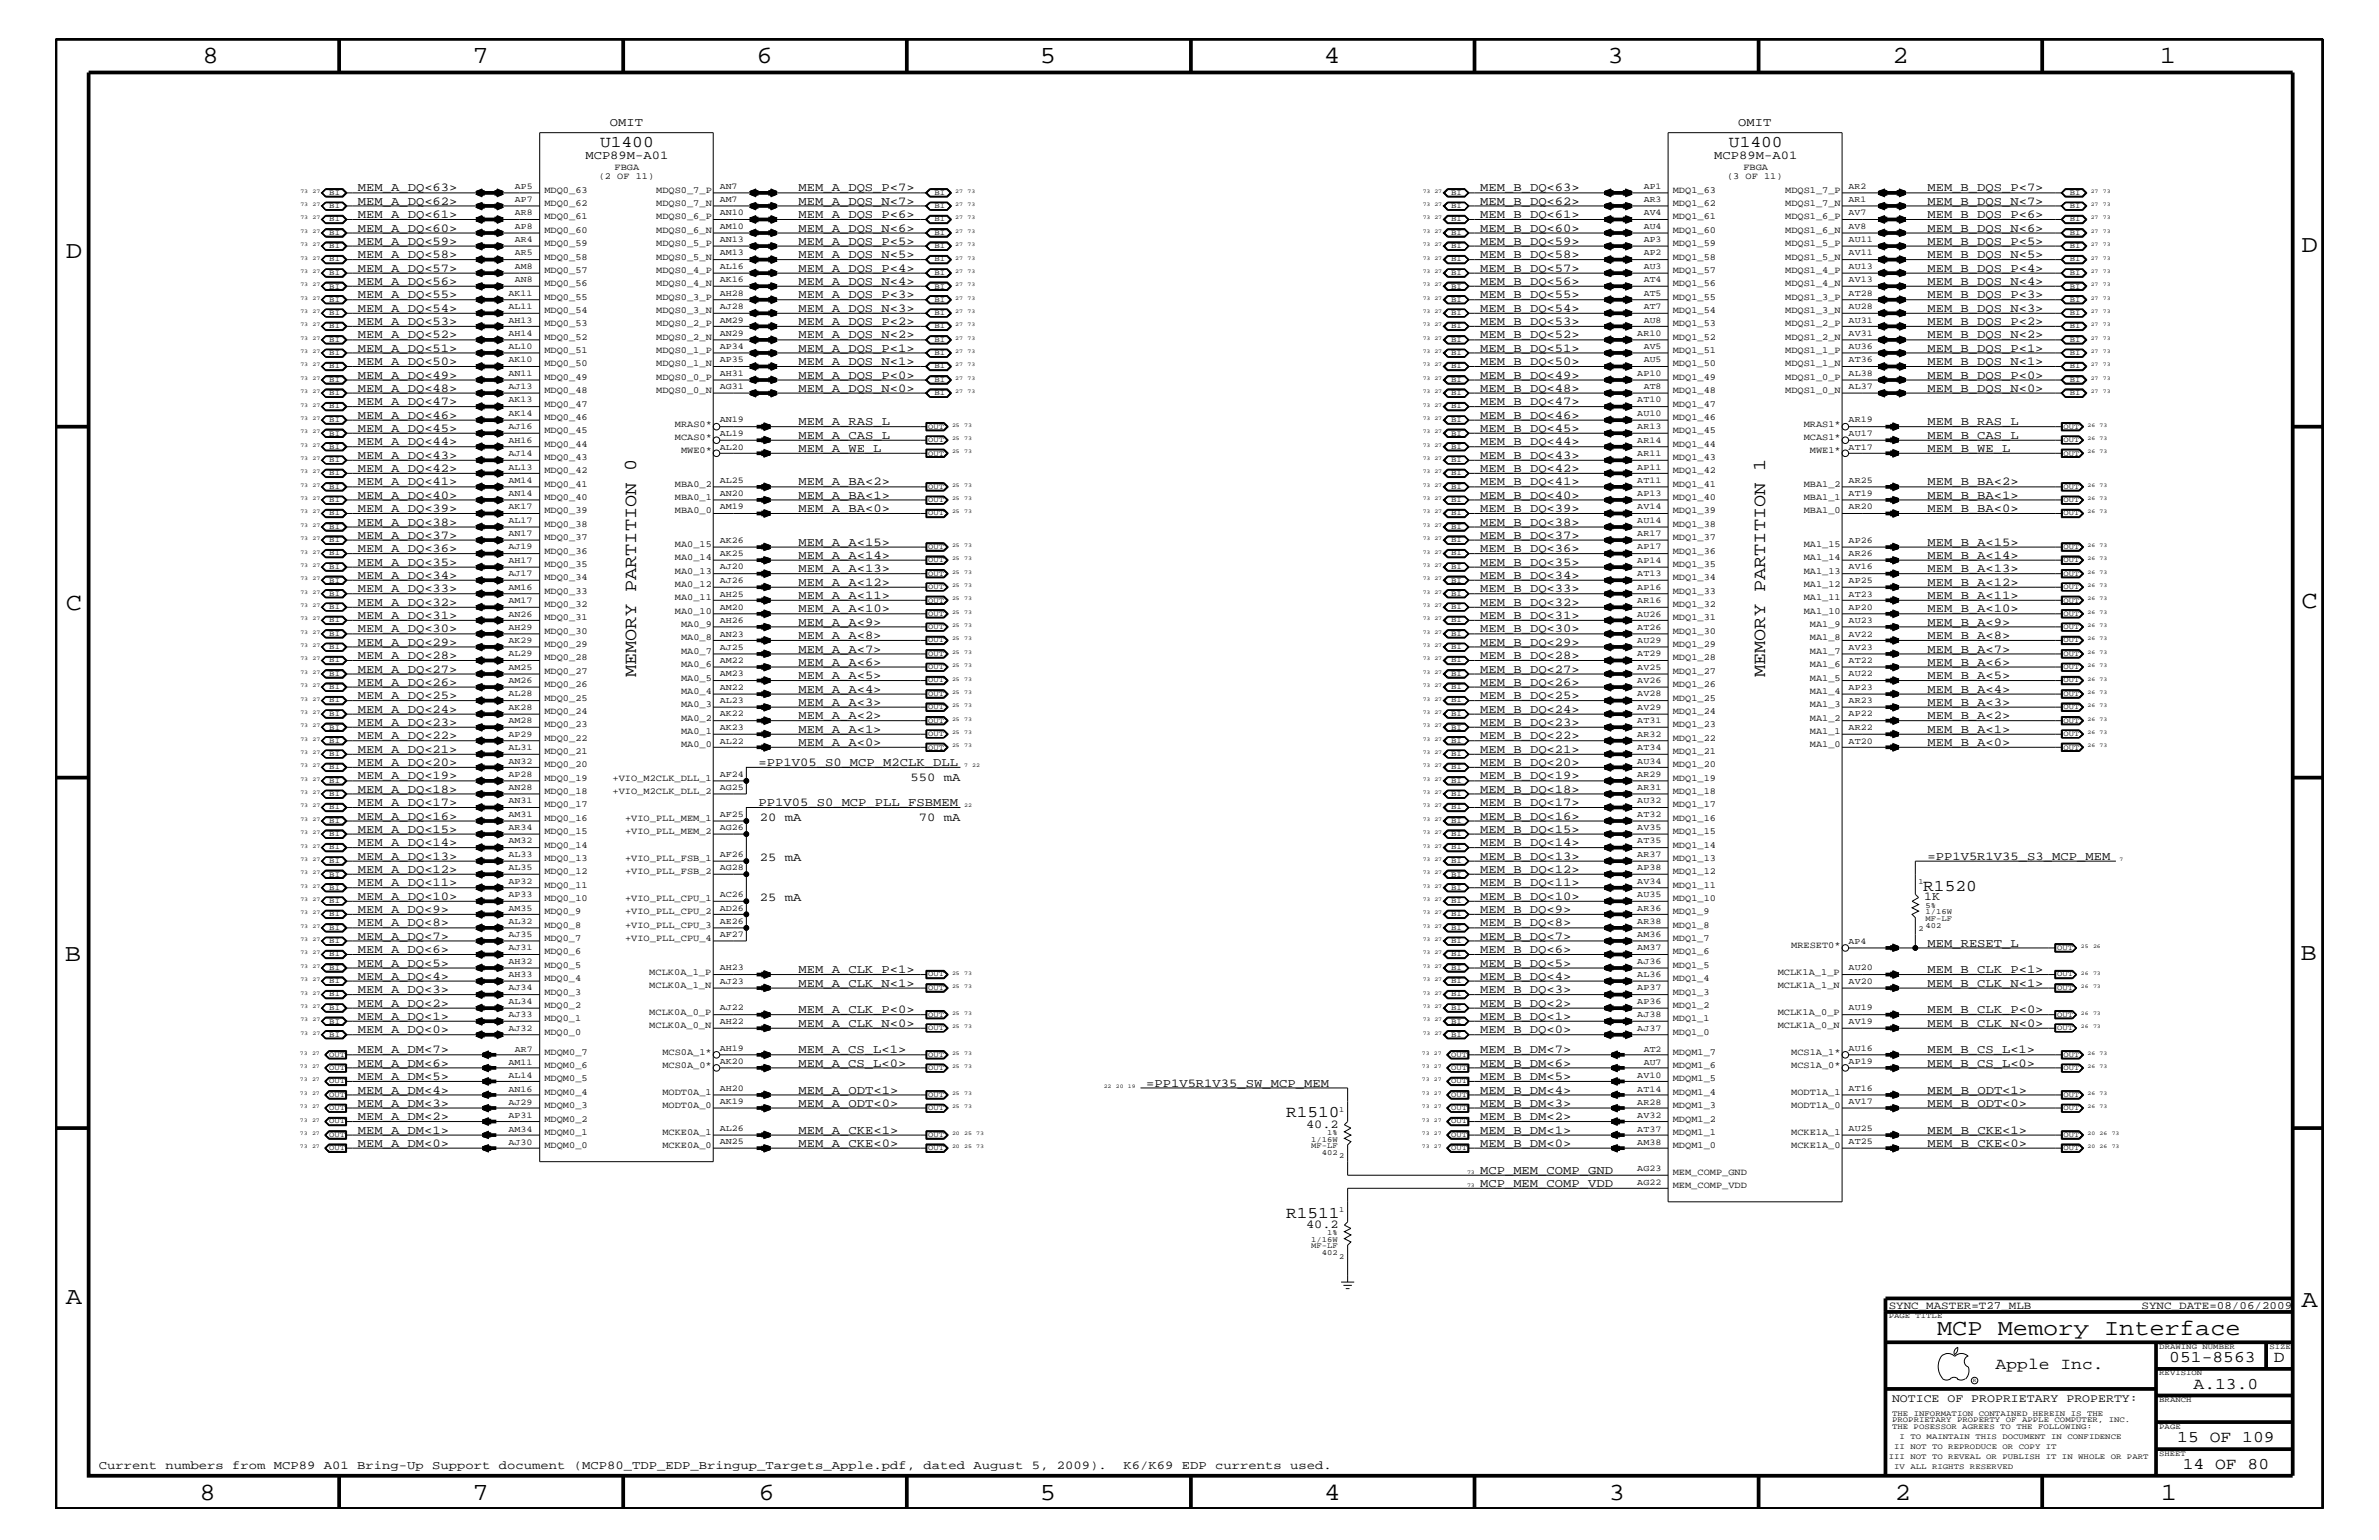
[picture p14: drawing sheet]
<svg xmlns="http://www.w3.org/2000/svg" width="432mm" height="279mm" viewBox="0 0 432 279" stroke-linecap="round" stroke-linejoin="round" font-family="sans-serif">
<defs><g id="words">
<g font-size="4.5">
<text x="36.7" y="11.5">8</text>
<text x="85.8" y="11.5">7</text>
<text x="137.3" y="11.5">6</text>
<text x="188.7" y="11.5">5</text>
<text x="240.3" y="11.5">4</text>
<text x="291.8" y="11.5">3</text>
<text x="343.5" y="11.5">2</text>
<text x="392" y="11.5">1</text>
<text x="11.9" y="46.8">D</text>
<text x="417.7" y="45.7">D</text>
<text x="11.9" y="110.6">C</text>
<text x="417.7" y="110.3">C</text>
<text x="11.8" y="174.3">B</text>
<text x="417.6" y="174.2">B</text>
<text x="11.9" y="236.7">A</text>
<text x="417.7" y="237.1">A</text>
<text x="36.2" y="272.1">8</text>
<text x="85.8" y="272.1">7</text>
<text x="137.7" y="272.1">6</text>
<text x="188.7" y="272.1">5</text>
<text x="240.4" y="272.1">4</text>
<text x="292" y="272.1">3</text>
<text x="343.9" y="272.1">2</text>
<text x="392.2" y="272.1">1</text>
</g>
<text font-size="4.1" x="351.6" y="242.3">MCP Memory Interface</text>
<g font-size="3.3">
<text x="115.5" y="122.9" transform="rotate(-90 115.5 122.9)">MEMORY PARTITION 0</text>
<text x="320.4" y="122.9" transform="rotate(-90 320.4 122.9)">MEMORY PARTITION 1</text>
</g>
<g font-size="3">
<text x="108.9" y="26.6">U1400</text>
<text x="313.8" y="26.6">U1400</text>
<text x="349.1" y="161.6">R1520</text>
<text x="233.4" y="202.7">R1510</text>
<text x="233.4" y="220.9">R1511</text>
<text x="362.2" y="248.4">Apple Inc.</text>
<text x="393.7" y="247.1">051-8563</text>
<text x="398.1" y="252">A.13.0</text>
<text x="412.7" y="247.1">D</text>
<text x="395.2" y="261.6">15 OF 109</text>
<text x="396.2" y="266.6">14 OF 80</text>
</g>
<g font-size="2.2">
<text x="110.7" y="22.9">OMIT</text>
<text x="315.5" y="22.9">OMIT</text>
<text x="106.3" y="28.8">MCP89M-A01</text>
<text x="311.1" y="28.8">MCP89M-A01</text>
<text x="64.9" y="34.7">MEM_A_DQ&lt;63&gt;</text>
<text x="144.9" y="34.7">MEM_A_DQS_P&lt;7&gt;</text>
<text x="268.6" y="34.7">MEM_B_DQ&lt;63&gt;</text>
<text x="349.8" y="34.7">MEM_B_DQS_P&lt;7&gt;</text>
<text x="64.9" y="39.6">MEM_A_DQ&lt;61&gt;</text>
<text x="64.9" y="37.2">MEM_A_DQ&lt;62&gt;</text>
<text x="144.9" y="37.2">MEM_A_DQS_N&lt;7&gt;</text>
<text x="144.9" y="39.6">MEM_A_DQS_P&lt;6&gt;</text>
<text x="268.6" y="39.6">MEM_B_DQ&lt;61&gt;</text>
<text x="268.6" y="37.2">MEM_B_DQ&lt;62&gt;</text>
<text x="349.8" y="37.2">MEM_B_DQS_N&lt;7&gt;</text>
<text x="349.8" y="39.6">MEM_B_DQS_P&lt;6&gt;</text>
<text x="64.9" y="46.8">MEM_A_DQ&lt;58&gt;</text>
<text x="64.9" y="42">MEM_A_DQ&lt;60&gt;</text>
<text x="64.9" y="44.4">MEM_A_DQ&lt;59&gt;</text>
<text x="144.9" y="44.4">MEM_A_DQS_P&lt;5&gt;</text>
<text x="144.9" y="42">MEM_A_DQS_N&lt;6&gt;</text>
<text x="144.9" y="46.8">MEM_A_DQS_N&lt;5&gt;</text>
<text x="268.6" y="46.8">MEM_B_DQ&lt;58&gt;</text>
<text x="268.6" y="44.4">MEM_B_DQ&lt;59&gt;</text>
<text x="268.6" y="42">MEM_B_DQ&lt;60&gt;</text>
<text x="349.8" y="46.8">MEM_B_DQS_N&lt;5&gt;</text>
<text x="349.8" y="44.4">MEM_B_DQS_P&lt;5&gt;</text>
<text x="349.8" y="42">MEM_B_DQS_N&lt;6&gt;</text>
<text x="64.9" y="51.7">MEM_A_DQ&lt;56&gt;</text>
<text x="64.9" y="49.3">MEM_A_DQ&lt;57&gt;</text>
<text x="144.9" y="51.7">MEM_A_DQS_N&lt;4&gt;</text>
<text x="144.9" y="49.3">MEM_A_DQS_P&lt;4&gt;</text>
<text x="268.6" y="51.7">MEM_B_DQ&lt;56&gt;</text>
<text x="268.6" y="49.3">MEM_B_DQ&lt;57&gt;</text>
<text x="349.8" y="51.7">MEM_B_DQS_N&lt;4&gt;</text>
<text x="349.8" y="49.3">MEM_B_DQS_P&lt;4&gt;</text>
<text x="64.9" y="59">MEM_A_DQ&lt;53&gt;</text>
<text x="64.9" y="54.1">MEM_A_DQ&lt;55&gt;</text>
<text x="64.9" y="56.6">MEM_A_DQ&lt;54&gt;</text>
<text x="144.9" y="54.1">MEM_A_DQS_P&lt;3&gt;</text>
<text x="144.9" y="56.6">MEM_A_DQS_N&lt;3&gt;</text>
<text x="144.9" y="59">MEM_A_DQS_P&lt;2&gt;</text>
<text x="268.6" y="59">MEM_B_DQ&lt;53&gt;</text>
<text x="268.6" y="56.6">MEM_B_DQ&lt;54&gt;</text>
<text x="268.6" y="54.1">MEM_B_DQ&lt;55&gt;</text>
<text x="349.8" y="59">MEM_B_DQS_P&lt;2&gt;</text>
<text x="349.8" y="56.6">MEM_B_DQS_N&lt;3&gt;</text>
<text x="349.8" y="54.1">MEM_B_DQS_P&lt;3&gt;</text>
<text x="64.9" y="63.9">MEM_A_DQ&lt;51&gt;</text>
<text x="64.9" y="61.4">MEM_A_DQ&lt;52&gt;</text>
<text x="144.9" y="63.9">MEM_A_DQS_P&lt;1&gt;</text>
<text x="144.9" y="61.4">MEM_A_DQS_N&lt;2&gt;</text>
<text x="268.6" y="63.9">MEM_B_DQ&lt;51&gt;</text>
<text x="268.6" y="61.4">MEM_B_DQ&lt;52&gt;</text>
<text x="349.8" y="63.9">MEM_B_DQS_P&lt;1&gt;</text>
<text x="349.8" y="61.4">MEM_B_DQS_N&lt;2&gt;</text>
<text x="64.9" y="71.1">MEM_A_DQ&lt;48&gt;</text>
<text x="64.9" y="66.2">MEM_A_DQ&lt;50&gt;</text>
<text x="64.9" y="68.7">MEM_A_DQ&lt;49&gt;</text>
<text x="144.9" y="66.2">MEM_A_DQS_N&lt;1&gt;</text>
<text x="144.9" y="71.1">MEM_A_DQS_N&lt;0&gt;</text>
<text x="144.9" y="68.7">MEM_A_DQS_P&lt;0&gt;</text>
<text x="268.6" y="71.1">MEM_B_DQ&lt;48&gt;</text>
<text x="268.6" y="66.2">MEM_B_DQ&lt;50&gt;</text>
<text x="268.6" y="68.7">MEM_B_DQ&lt;49&gt;</text>
<text x="349.8" y="71.1">MEM_B_DQS_N&lt;0&gt;</text>
<text x="349.8" y="68.7">MEM_B_DQS_P&lt;0&gt;</text>
<text x="349.8" y="66.2">MEM_B_DQS_N&lt;1&gt;</text>
<text x="64.9" y="76">MEM_A_DQ&lt;46&gt;</text>
<text x="64.9" y="73.5">MEM_A_DQ&lt;47&gt;</text>
<text x="144.9" y="77.2">MEM_A_RAS_L</text>
<text x="268.6" y="76">MEM_B_DQ&lt;46&gt;</text>
<text x="268.6" y="73.5">MEM_B_DQ&lt;47&gt;</text>
<text x="349.8" y="77.2">MEM_B_RAS_L</text>
<text x="64.9" y="83.3">MEM_A_DQ&lt;43&gt;</text>
<text x="64.9" y="80.8">MEM_A_DQ&lt;44&gt;</text>
<text x="64.9" y="78.3">MEM_A_DQ&lt;45&gt;</text>
<text x="144.9" y="82">MEM_A_WE_L</text>
<text x="144.9" y="79.6">MEM_A_CAS_L</text>
<text x="268.6" y="78.3">MEM_B_DQ&lt;45&gt;</text>
<text x="268.6" y="80.8">MEM_B_DQ&lt;44&gt;</text>
<text x="268.6" y="83.3">MEM_B_DQ&lt;43&gt;</text>
<text x="349.8" y="82">MEM_B_WE_L</text>
<text x="349.8" y="79.6">MEM_B_CAS_L</text>
<text x="64.9" y="88.1">MEM_A_DQ&lt;41&gt;</text>
<text x="64.9" y="85.6">MEM_A_DQ&lt;42&gt;</text>
<text x="144.9" y="88.1">MEM_A_BA&lt;2&gt;</text>
<text x="268.6" y="85.6">MEM_B_DQ&lt;42&gt;</text>
<text x="268.6" y="88.1">MEM_B_DQ&lt;41&gt;</text>
<text x="349.8" y="88.1">MEM_B_BA&lt;2&gt;</text>
<text x="64.9" y="95.4">MEM_A_DQ&lt;38&gt;</text>
<text x="64.9" y="90.5">MEM_A_DQ&lt;40&gt;</text>
<text x="64.9" y="92.9">MEM_A_DQ&lt;39&gt;</text>
<text x="144.9" y="90.5">MEM_A_BA&lt;1&gt;</text>
<text x="144.9" y="92.9">MEM_A_BA&lt;0&gt;</text>
<text x="268.6" y="92.9">MEM_B_DQ&lt;39&gt;</text>
<text x="268.6" y="90.5">MEM_B_DQ&lt;40&gt;</text>
<text x="268.6" y="95.4">MEM_B_DQ&lt;38&gt;</text>
<text x="349.8" y="92.9">MEM_B_BA&lt;0&gt;</text>
<text x="349.8" y="90.5">MEM_B_BA&lt;1&gt;</text>
<text x="64.9" y="97.7">MEM_A_DQ&lt;37&gt;</text>
<text x="64.9" y="100.2">MEM_A_DQ&lt;36&gt;</text>
<text x="144.9" y="99">MEM_A_A&lt;15&gt;</text>
<text x="144.9" y="101.4">MEM_A_A&lt;14&gt;</text>
<text x="268.6" y="100.2">MEM_B_DQ&lt;36&gt;</text>
<text x="268.6" y="97.7">MEM_B_DQ&lt;37&gt;</text>
<text x="349.8" y="101.4">MEM_B_A&lt;14&gt;</text>
<text x="349.8" y="99">MEM_B_A&lt;15&gt;</text>
<text x="64.9" y="107.5">MEM_A_DQ&lt;33&gt;</text>
<text x="64.9" y="105">MEM_A_DQ&lt;34&gt;</text>
<text x="64.9" y="102.6">MEM_A_DQ&lt;35&gt;</text>
<text x="144.9" y="103.8">MEM_A_A&lt;13&gt;</text>
<text x="144.9" y="106.3">MEM_A_A&lt;12&gt;</text>
<text x="268.6" y="107.5">MEM_B_DQ&lt;33&gt;</text>
<text x="268.6" y="105">MEM_B_DQ&lt;34&gt;</text>
<text x="268.6" y="102.6">MEM_B_DQ&lt;35&gt;</text>
<text x="349.8" y="106.3">MEM_B_A&lt;12&gt;</text>
<text x="349.8" y="103.8">MEM_B_A&lt;13&gt;</text>
<text x="64.9" y="112.3">MEM_A_DQ&lt;31&gt;</text>
<text x="64.9" y="109.9">MEM_A_DQ&lt;32&gt;</text>
<text x="144.9" y="111.1">MEM_A_A&lt;10&gt;</text>
<text x="144.9" y="108.7">MEM_A_A&lt;11&gt;</text>
<text x="144.9" y="113.6">MEM_A_A&lt;9&gt;</text>
<text x="268.6" y="112.3">MEM_B_DQ&lt;31&gt;</text>
<text x="268.6" y="109.9">MEM_B_DQ&lt;32&gt;</text>
<text x="349.8" y="113.6">MEM_B_A&lt;9&gt;</text>
<text x="349.8" y="111.1">MEM_B_A&lt;10&gt;</text>
<text x="349.8" y="108.7">MEM_B_A&lt;11&gt;</text>
<text x="64.9" y="119.6">MEM_A_DQ&lt;28&gt;</text>
<text x="64.9" y="117.2">MEM_A_DQ&lt;29&gt;</text>
<text x="64.9" y="114.8">MEM_A_DQ&lt;30&gt;</text>
<text x="144.9" y="118.4">MEM_A_A&lt;7&gt;</text>
<text x="144.9" y="115.9">MEM_A_A&lt;8&gt;</text>
<text x="268.6" y="117.2">MEM_B_DQ&lt;29&gt;</text>
<text x="268.6" y="119.6">MEM_B_DQ&lt;28&gt;</text>
<text x="268.6" y="114.8">MEM_B_DQ&lt;30&gt;</text>
<text x="349.8" y="118.4">MEM_B_A&lt;7&gt;</text>
<text x="349.8" y="115.9">MEM_B_A&lt;8&gt;</text>
<text x="64.9" y="124.4">MEM_A_DQ&lt;26&gt;</text>
<text x="64.9" y="122">MEM_A_DQ&lt;27&gt;</text>
<text x="144.9" y="123.2">MEM_A_A&lt;5&gt;</text>
<text x="144.9" y="120.8">MEM_A_A&lt;6&gt;</text>
<text x="144.9" y="125.7">MEM_A_A&lt;4&gt;</text>
<text x="268.6" y="122">MEM_B_DQ&lt;27&gt;</text>
<text x="268.6" y="124.4">MEM_B_DQ&lt;26&gt;</text>
<text x="349.8" y="125.7">MEM_B_A&lt;4&gt;</text>
<text x="349.8" y="123.2">MEM_B_A&lt;5&gt;</text>
<text x="349.8" y="120.8">MEM_B_A&lt;6&gt;</text>
<text x="64.9" y="131.7">MEM_A_DQ&lt;23&gt;</text>
<text x="64.9" y="126.9">MEM_A_DQ&lt;25&gt;</text>
<text x="64.9" y="129.3">MEM_A_DQ&lt;24&gt;</text>
<text x="144.9" y="130.5">MEM_A_A&lt;2&gt;</text>
<text x="144.9" y="128">MEM_A_A&lt;3&gt;</text>
<text x="268.6" y="126.9">MEM_B_DQ&lt;25&gt;</text>
<text x="268.6" y="131.7">MEM_B_DQ&lt;23&gt;</text>
<text x="268.6" y="129.3">MEM_B_DQ&lt;24&gt;</text>
<text x="349.8" y="130.5">MEM_B_A&lt;2&gt;</text>
<text x="349.8" y="128">MEM_B_A&lt;3&gt;</text>
<text x="64.9" y="134.1">MEM_A_DQ&lt;22&gt;</text>
<text x="64.9" y="136.6">MEM_A_DQ&lt;21&gt;</text>
<text x="144.9" y="133">MEM_A_A&lt;1&gt;</text>
<text x="144.9" y="135.3">MEM_A_A&lt;0&gt;</text>
<text x="268.6" y="136.6">MEM_B_DQ&lt;21&gt;</text>
<text x="268.6" y="134.1">MEM_B_DQ&lt;22&gt;</text>
<text x="349.8" y="135.3">MEM_B_A&lt;0&gt;</text>
<text x="349.8" y="133">MEM_B_A&lt;1&gt;</text>
<text x="64.9" y="139">MEM_A_DQ&lt;20&gt;</text>
<text x="64.9" y="141.4">MEM_A_DQ&lt;19&gt;</text>
<text x="64.9" y="143.9">MEM_A_DQ&lt;18&gt;</text>
<text x="137.7" y="139">=PP1V05_S0_MCP_M2CLK_DLL</text>
<text x="165.3" y="141.7">550 mA</text>
<text x="268.6" y="139">MEM_B_DQ&lt;20&gt;</text>
<text x="268.6" y="141.4">MEM_B_DQ&lt;19&gt;</text>
<text x="268.6" y="143.9">MEM_B_DQ&lt;18&gt;</text>
<text x="64.9" y="146.2">MEM_A_DQ&lt;17&gt;</text>
<text x="64.9" y="148.7">MEM_A_DQ&lt;16&gt;</text>
<text x="137.7" y="146.2">PP1V05_S0_MCP_PLL_FSBMEM</text>
<text x="137.9" y="149">20 mA</text>
<text x="166.8" y="149">70 mA</text>
<text x="268.6" y="148.7">MEM_B_DQ&lt;16&gt;</text>
<text x="268.6" y="146.2">MEM_B_DQ&lt;17&gt;</text>
<text x="64.9" y="151.1">MEM_A_DQ&lt;15&gt;</text>
<text x="64.9" y="156">MEM_A_DQ&lt;13&gt;</text>
<text x="64.9" y="153.5">MEM_A_DQ&lt;14&gt;</text>
<text x="268.6" y="156">MEM_B_DQ&lt;13&gt;</text>
<text x="268.6" y="153.5">MEM_B_DQ&lt;14&gt;</text>
<text x="268.6" y="151.1">MEM_B_DQ&lt;15&gt;</text>
<text x="349.8" y="156">=PP1V5R1V35_S3_MCP_MEM</text>
<text x="64.9" y="160.8">MEM_A_DQ&lt;11&gt;</text>
<text x="64.9" y="158.4">MEM_A_DQ&lt;12&gt;</text>
<text x="137.9" y="156.2">25 mA</text>
<text x="268.6" y="160.8">MEM_B_DQ&lt;11&gt;</text>
<text x="268.6" y="158.4">MEM_B_DQ&lt;12&gt;</text>
<text x="64.9" y="165.6">MEM_A_DQ&lt;9&gt;</text>
<text x="64.9" y="163.3">MEM_A_DQ&lt;10&gt;</text>
<text x="137.9" y="163.5">25 mA</text>
<text x="268.6" y="165.6">MEM_B_DQ&lt;9&gt;</text>
<text x="268.6" y="163.3">MEM_B_DQ&lt;10&gt;</text>
<text x="349.2" y="163.4">1K</text>
<text x="64.9" y="170.5">MEM_A_DQ&lt;7&gt;</text>
<text x="64.9" y="172.9">MEM_A_DQ&lt;6&gt;</text>
<text x="64.9" y="168.1">MEM_A_DQ&lt;8&gt;</text>
<text x="268.6" y="172.9">MEM_B_DQ&lt;6&gt;</text>
<text x="268.6" y="170.5">MEM_B_DQ&lt;7&gt;</text>
<text x="268.6" y="168.1">MEM_B_DQ&lt;8&gt;</text>
<text x="349.8" y="171.7">MEM_RESET_L</text>
<text x="64.9" y="177.7">MEM_A_DQ&lt;4&gt;</text>
<text x="64.9" y="175.4">MEM_A_DQ&lt;5&gt;</text>
<text x="144.9" y="176.6">MEM_A_CLK_P&lt;1&gt;</text>
<text x="144.9" y="179">MEM_A_CLK_N&lt;1&gt;</text>
<text x="268.6" y="177.7">MEM_B_DQ&lt;4&gt;</text>
<text x="268.6" y="175.4">MEM_B_DQ&lt;5&gt;</text>
<text x="349.8" y="176.6">MEM_B_CLK_P&lt;1&gt;</text>
<text x="349.8" y="179">MEM_B_CLK_N&lt;1&gt;</text>
<text x="64.9" y="182.7">MEM_A_DQ&lt;2&gt;</text>
<text x="64.9" y="185">MEM_A_DQ&lt;1&gt;</text>
<text x="64.9" y="180.2">MEM_A_DQ&lt;3&gt;</text>
<text x="144.9" y="183.8">MEM_A_CLK_P&lt;0&gt;</text>
<text x="268.6" y="180.2">MEM_B_DQ&lt;3&gt;</text>
<text x="268.6" y="182.7">MEM_B_DQ&lt;2&gt;</text>
<text x="268.6" y="185">MEM_B_DQ&lt;1&gt;</text>
<text x="349.8" y="183.8">MEM_B_CLK_P&lt;0&gt;</text>
<text x="64.9" y="191.1">MEM_A_DM&lt;7&gt;</text>
<text x="64.9" y="187.5">MEM_A_DQ&lt;0&gt;</text>
<text x="144.9" y="186.3">MEM_A_CLK_N&lt;0&gt;</text>
<text x="144.9" y="191.1">MEM_A_CS_L&lt;1&gt;</text>
<text x="268.6" y="191.1">MEM_B_DM&lt;7&gt;</text>
<text x="268.6" y="187.5">MEM_B_DQ&lt;0&gt;</text>
<text x="349.8" y="191.1">MEM_B_CS_L&lt;1&gt;</text>
<text x="349.8" y="186.3">MEM_B_CLK_N&lt;0&gt;</text>
<text x="64.9" y="195.9">MEM_A_DM&lt;5&gt;</text>
<text x="64.9" y="193.6">MEM_A_DM&lt;6&gt;</text>
<text x="144.9" y="193.6">MEM_A_CS_L&lt;0&gt;</text>
<text x="208" y="197.2">=PP1V5R1V35_SW_MCP_MEM</text>
<text x="268.6" y="195.9">MEM_B_DM&lt;5&gt;</text>
<text x="268.6" y="193.6">MEM_B_DM&lt;6&gt;</text>
<text x="349.8" y="193.6">MEM_B_CS_L&lt;0&gt;</text>
<text x="64.9" y="200.9">MEM_A_DM&lt;3&gt;</text>
<text x="64.9" y="203.2">MEM_A_DM&lt;2&gt;</text>
<text x="64.9" y="198.4">MEM_A_DM&lt;4&gt;</text>
<text x="144.9" y="200.9">MEM_A_ODT&lt;0&gt;</text>
<text x="144.9" y="198.4">MEM_A_ODT&lt;1&gt;</text>
<text x="268.6" y="203.2">MEM_B_DM&lt;2&gt;</text>
<text x="268.6" y="200.9">MEM_B_DM&lt;3&gt;</text>
<text x="268.6" y="198.4">MEM_B_DM&lt;4&gt;</text>
<text x="349.8" y="200.9">MEM_B_ODT&lt;0&gt;</text>
<text x="349.8" y="198.4">MEM_B_ODT&lt;1&gt;</text>
<text x="64.9" y="208.1">MEM_A_DM&lt;0&gt;</text>
<text x="64.9" y="205.7">MEM_A_DM&lt;1&gt;</text>
<text x="144.9" y="208.1">MEM_A_CKE&lt;0&gt;</text>
<text x="144.9" y="205.7">MEM_A_CKE&lt;1&gt;</text>
<text x="237.1" y="204.6">40.2</text>
<text x="268.6" y="205.7">MEM_B_DM&lt;1&gt;</text>
<text x="268.6" y="208.1">MEM_B_DM&lt;0&gt;</text>
<text x="349.8" y="208.1">MEM_B_CKE&lt;0&gt;</text>
<text x="349.8" y="205.7">MEM_B_CKE&lt;1&gt;</text>
<text x="268.6" y="215.3">MCP_MEM_COMP_VDD</text>
<text x="268.6" y="213">MCP_MEM_COMP_GND</text>
<text x="237.1" y="222.8">40.2</text>
<text x="17.9" y="266.6">Current numbers from MCP89 A01 Bring-Up Support document (MCP80_TDP_EDP_Bringup_Targets_Apple.pdf, dated August 5, 2009).</text>
<text x="203.9" y="266.6">K6/K69 EDP currents used.</text>
</g>
<text font-size="2.1" x="343.4" y="254.4">NOTICE OF PROPRIETARY PROPERTY:</text>
<g font-size="2">
<text x="342.8" y="237.4">SYNC_MASTER=T27_MLB</text>
<text x="388.7" y="237.4">SYNC_DATE=08/06/2009</text>
</g>
<g font-size="1.7">
<text x="98.8" y="35">MDQ0_63</text>
<text x="108.7" y="32.5">(2 OF 11)</text>
<text x="111.5" y="30.8">FBGA</text>
<text x="119.1" y="35">MDQS0_7_P</text>
<text x="303.6" y="35">MDQ1_63</text>
<text x="313.5" y="32.5">(3 OF 11)</text>
<text x="316.4" y="30.8">FBGA</text>
<text x="324" y="35">MDQS1_7_P</text>
<text x="98.8" y="37.4">MDQ0_62</text>
<text x="98.8" y="39.8">MDQ0_61</text>
<text x="119.1" y="39.8">MDQS0_6_P</text>
<text x="119.1" y="37.4">MDQS0_7_N</text>
<text x="303.6" y="39.8">MDQ1_61</text>
<text x="303.6" y="37.4">MDQ1_62</text>
<text x="324" y="37.4">MDQS1_7_N</text>
<text x="324" y="39.8">MDQS1_6_P</text>
<text x="98.8" y="47.1">MDQ0_58</text>
<text x="98.8" y="44.6">MDQ0_59</text>
<text x="98.8" y="42.3">MDQ0_60</text>
<text x="119.1" y="42.3">MDQS0_6_N</text>
<text x="119.1" y="47.1">MDQS0_5_N</text>
<text x="119.1" y="44.6">MDQS0_5_P</text>
<text x="303.6" y="47.1">MDQ1_58</text>
<text x="303.6" y="44.6">MDQ1_59</text>
<text x="303.6" y="42.3">MDQ1_60</text>
<text x="324" y="42.3">MDQS1_6_N</text>
<text x="324" y="44.6">MDQS1_5_P</text>
<text x="324" y="47.1">MDQS1_5_N</text>
<text x="98.8" y="49.6">MDQ0_57</text>
<text x="98.8" y="51.9">MDQ0_56</text>
<text x="119.1" y="49.6">MDQS0_4_P</text>
<text x="119.1" y="51.9">MDQS0_4_N</text>
<text x="303.6" y="51.9">MDQ1_56</text>
<text x="303.6" y="49.6">MDQ1_57</text>
<text x="324" y="49.6">MDQS1_4_P</text>
<text x="324" y="51.9">MDQS1_4_N</text>
<text x="98.8" y="54.4">MDQ0_55</text>
<text x="98.8" y="59.2">MDQ0_53</text>
<text x="98.8" y="56.8">MDQ0_54</text>
<text x="119.1" y="54.4">MDQS0_3_P</text>
<text x="119.1" y="59.2">MDQS0_2_P</text>
<text x="119.1" y="56.8">MDQS0_3_N</text>
<text x="303.6" y="59.2">MDQ1_53</text>
<text x="303.6" y="56.8">MDQ1_54</text>
<text x="303.6" y="54.4">MDQ1_55</text>
<text x="324" y="54.4">MDQS1_3_P</text>
<text x="324" y="56.8">MDQS1_3_N</text>
<text x="324" y="59.2">MDQS1_2_P</text>
<text x="98.8" y="61.7">MDQ0_52</text>
<text x="98.8" y="64">MDQ0_51</text>
<text x="119.1" y="61.7">MDQS0_2_N</text>
<text x="119.1" y="64">MDQS0_1_P</text>
<text x="303.6" y="64">MDQ1_51</text>
<text x="303.6" y="61.7">MDQ1_52</text>
<text x="324" y="61.7">MDQS1_2_N</text>
<text x="324" y="64">MDQS1_1_P</text>
<text x="98.8" y="66.5">MDQ0_50</text>
<text x="98.8" y="71.3">MDQ0_48</text>
<text x="98.8" y="68.9">MDQ0_49</text>
<text x="119.1" y="66.5">MDQS0_1_N</text>
<text x="119.1" y="68.9">MDQS0_0_P</text>
<text x="119.1" y="71.3">MDQS0_0_N</text>
<text x="303.6" y="71.3">MDQ1_48</text>
<text x="303.6" y="68.9">MDQ1_49</text>
<text x="303.6" y="66.5">MDQ1_50</text>
<text x="324" y="66.5">MDQS1_1_N</text>
<text x="324" y="71.3">MDQS1_0_N</text>
<text x="324" y="68.9">MDQS1_0_P</text>
<text x="98.8" y="76.2">MDQ0_46</text>
<text x="98.8" y="73.8">MDQ0_47</text>
<text x="122.5" y="77.4">MRAS0*</text>
<text x="303.6" y="76.2">MDQ1_46</text>
<text x="303.6" y="73.8">MDQ1_47</text>
<text x="327.4" y="77.4">MRAS1*</text>
<text x="98.8" y="78.6">MDQ0_45</text>
<text x="98.8" y="83.5">MDQ0_43</text>
<text x="98.8" y="81.1">MDQ0_44</text>
<text x="122.5" y="79.9">MCAS0*</text>
<text x="123.6" y="82.2">MWE0*</text>
<text x="303.6" y="81.1">MDQ1_44</text>
<text x="303.6" y="83.5">MDQ1_43</text>
<text x="303.6" y="78.6">MDQ1_45</text>
<text x="327.4" y="79.9">MCAS1*</text>
<text x="328.5" y="82.2">MWE1*</text>
<text x="98.8" y="88.3">MDQ0_41</text>
<text x="98.8" y="85.9">MDQ0_42</text>
<text x="122.5" y="88.3">MBA0_2</text>
<text x="303.6" y="85.9">MDQ1_42</text>
<text x="303.6" y="88.3">MDQ1_41</text>
<text x="327.4" y="88.3">MBA1_2</text>
<text x="98.8" y="90.7">MDQ0_40</text>
<text x="98.8" y="93.2">MDQ0_39</text>
<text x="98.8" y="95.6">MDQ0_38</text>
<text x="122.5" y="90.7">MBA0_1</text>
<text x="122.5" y="93.2">MBA0_0</text>
<text x="303.6" y="93.2">MDQ1_39</text>
<text x="303.6" y="90.7">MDQ1_40</text>
<text x="303.6" y="95.6">MDQ1_38</text>
<text x="327.4" y="90.7">MBA1_1</text>
<text x="327.4" y="93.2">MBA1_0</text>
<text x="98.8" y="98">MDQ0_37</text>
<text x="98.8" y="100.4">MDQ0_36</text>
<text x="122.5" y="101.6">MA0_14</text>
<text x="122.5" y="99.3">MA0_15</text>
<text x="303.6" y="100.4">MDQ1_36</text>
<text x="303.6" y="98">MDQ1_37</text>
<text x="327.4" y="99.3">MA1_15</text>
<text x="327.4" y="101.6">MA1_14</text>
<text x="98.8" y="102.9">MDQ0_35</text>
<text x="98.8" y="105.3">MDQ0_34</text>
<text x="98.8" y="107.7">MDQ0_33</text>
<text x="122.5" y="104.1">MA0_13</text>
<text x="122.5" y="106.5">MA0_12</text>
<text x="303.6" y="107.7">MDQ1_33</text>
<text x="303.6" y="105.3">MDQ1_34</text>
<text x="303.6" y="102.9">MDQ1_35</text>
<text x="327.4" y="104.1">MA1_13</text>
<text x="327.4" y="106.5">MA1_12</text>
<text x="98.8" y="110.2">MDQ0_32</text>
<text x="98.8" y="112.6">MDQ0_31</text>
<text x="122.5" y="108.9">MA0_11</text>
<text x="122.5" y="111.4">MA0_10</text>
<text x="123.6" y="113.7">MA0_9</text>
<text x="303.6" y="112.6">MDQ1_31</text>
<text x="303.6" y="110.2">MDQ1_32</text>
<text x="327.4" y="108.9">MA1_11</text>
<text x="327.4" y="111.4">MA1_10</text>
<text x="328.5" y="113.7">MA1_9</text>
<text x="98.8" y="115">MDQ0_30</text>
<text x="98.8" y="117.4">MDQ0_29</text>
<text x="98.8" y="119.8">MDQ0_28</text>
<text x="123.6" y="116.2">MA0_8</text>
<text x="123.6" y="118.6">MA0_7</text>
<text x="303.6" y="119.8">MDQ1_28</text>
<text x="303.6" y="117.4">MDQ1_29</text>
<text x="303.6" y="115">MDQ1_30</text>
<text x="328.5" y="116.2">MA1_8</text>
<text x="328.5" y="118.6">MA1_7</text>
<text x="98.8" y="122.3">MDQ0_27</text>
<text x="98.8" y="124.7">MDQ0_26</text>
<text x="123.6" y="121">MA0_6</text>
<text x="123.6" y="125.9">MA0_4</text>
<text x="123.6" y="123.5">MA0_5</text>
<text x="303.6" y="124.7">MDQ1_26</text>
<text x="303.6" y="122.3">MDQ1_27</text>
<text x="328.5" y="121">MA1_6</text>
<text x="328.5" y="125.9">MA1_4</text>
<text x="328.5" y="123.5">MA1_5</text>
<text x="98.8" y="127.1">MDQ0_25</text>
<text x="98.8" y="129.6">MDQ0_24</text>
<text x="98.8" y="131.9">MDQ0_23</text>
<text x="123.6" y="128.3">MA0_3</text>
<text x="123.6" y="130.8">MA0_2</text>
<text x="303.6" y="127.1">MDQ1_25</text>
<text x="303.6" y="131.9">MDQ1_23</text>
<text x="303.6" y="129.6">MDQ1_24</text>
<text x="328.5" y="128.3">MA1_3</text>
<text x="328.5" y="130.8">MA1_2</text>
<text x="98.8" y="134.4">MDQ0_22</text>
<text x="98.8" y="136.8">MDQ0_21</text>
<text x="123.6" y="133.2">MA0_1</text>
<text x="123.6" y="135.6">MA0_0</text>
<text x="303.6" y="136.8">MDQ1_21</text>
<text x="303.6" y="134.4">MDQ1_22</text>
<text x="328.5" y="133.2">MA1_1</text>
<text x="328.5" y="135.6">MA1_0</text>
<text x="98.8" y="141.7">MDQ0_19</text>
<text x="98.8" y="139.2">MDQ0_20</text>
<text x="111.2" y="141.7">+VIO_M2CLK_DLL_1</text>
<text x="303.6" y="141.7">MDQ1_19</text>
<text x="303.6" y="139.2">MDQ1_20</text>
<text x="98.8" y="146.5">MDQ0_17</text>
<text x="98.8" y="144">MDQ0_18</text>
<text x="98.8" y="149">MDQ0_16</text>
<text x="111.2" y="144">+VIO_M2CLK_DLL_2</text>
<text x="113.5" y="149">+VIO_PLL_MEM_1</text>
<text x="303.6" y="149">MDQ1_16</text>
<text x="303.6" y="146.5">MDQ1_17</text>
<text x="303.6" y="144">MDQ1_18</text>
<text x="98.8" y="153.8">MDQ0_14</text>
<text x="98.8" y="151.3">MDQ0_15</text>
<text x="113.5" y="151.3">+VIO_PLL_MEM_2</text>
<text x="303.6" y="153.8">MDQ1_14</text>
<text x="303.6" y="151.3">MDQ1_15</text>
<text x="98.8" y="158.6">MDQ0_12</text>
<text x="98.8" y="156.2">MDQ0_13</text>
<text x="98.8" y="161.1">MDQ0_11</text>
<text x="113.5" y="156.2">+VIO_PLL_FSB_1</text>
<text x="113.5" y="158.6">+VIO_PLL_FSB_2</text>
<text x="303.6" y="156.2">MDQ1_13</text>
<text x="303.6" y="161.1">MDQ1_11</text>
<text x="303.6" y="158.6">MDQ1_12</text>
<text x="98.8" y="163.5">MDQ0_10</text>
<text x="98.8" y="165.9">MDQ0_9</text>
<text x="113.5" y="165.9">+VIO_PLL_CPU_2</text>
<text x="113.5" y="163.5">+VIO_PLL_CPU_1</text>
<text x="303.6" y="163.5">MDQ1_10</text>
<text x="303.6" y="165.9">MDQ1_9</text>
<text x="98.8" y="168.3">MDQ0_8</text>
<text x="98.8" y="170.7">MDQ0_7</text>
<text x="98.8" y="173.2">MDQ0_6</text>
<text x="113.5" y="170.7">+VIO_PLL_CPU_4</text>
<text x="113.5" y="168.3">+VIO_PLL_CPU_3</text>
<text x="303.6" y="173.2">MDQ1_6</text>
<text x="303.6" y="170.7">MDQ1_7</text>
<text x="303.6" y="168.3">MDQ1_8</text>
<text x="325.1" y="172">MRESET0*</text>
<text x="98.8" y="175.6">MDQ0_5</text>
<text x="98.8" y="178">MDQ0_4</text>
<text x="117.9" y="176.8">MCLK0A_1_P</text>
<text x="117.9" y="179.3">MCLK0A_1_N</text>
<text x="303.6" y="178">MDQ1_4</text>
<text x="303.6" y="175.6">MDQ1_5</text>
<text x="322.7" y="176.8">MCLK1A_1_P</text>
<text x="322.7" y="179.3">MCLK1A_1_N</text>
<text x="98.8" y="182.9">MDQ0_2</text>
<text x="98.8" y="180.5">MDQ0_3</text>
<text x="98.8" y="185.3">MDQ0_1</text>
<text x="117.9" y="184.1">MCLK0A_0_P</text>
<text x="303.6" y="180.5">MDQ1_3</text>
<text x="303.6" y="182.9">MDQ1_2</text>
<text x="303.6" y="185.3">MDQ1_1</text>
<text x="322.7" y="184.1">MCLK1A_0_P</text>
<text x="98.8" y="187.7">MDQ0_0</text>
<text x="98.8" y="191.4">MDQM0_7</text>
<text x="117.9" y="186.5">MCLK0A_0_N</text>
<text x="120.2" y="191.4">MCS0A_1*</text>
<text x="303.6" y="191.4">MDQM1_7</text>
<text x="303.6" y="187.7">MDQ1_0</text>
<text x="322.7" y="186.5">MCLK1A_0_N</text>
<text x="325.1" y="191.4">MCS1A_1*</text>
<text x="98.8" y="193.7">MDQM0_6</text>
<text x="98.8" y="196.2">MDQM0_5</text>
<text x="120.2" y="193.7">MCS0A_0*</text>
<text x="303.6" y="196.2">MDQM1_5</text>
<text x="303.6" y="193.7">MDQM1_6</text>
<text x="325.1" y="193.7">MCS1A_0*</text>
<text x="98.8" y="198.7">MDQM0_4</text>
<text x="98.8" y="203.5">MDQM0_2</text>
<text x="98.8" y="201">MDQM0_3</text>
<text x="120.2" y="201">MODT0A_0</text>
<text x="120.2" y="198.7">MODT0A_1</text>
<text x="303.6" y="203.5">MDQM1_2</text>
<text x="303.6" y="201">MDQM1_3</text>
<text x="303.6" y="198.7">MDQM1_4</text>
<text x="325.1" y="198.7">MODT1A_1</text>
<text x="325.1" y="201">MODT1A_0</text>
<text x="98.8" y="208.3">MDQM0_0</text>
<text x="98.8" y="205.9">MDQM0_1</text>
<text x="120.2" y="205.9">MCKE0A_1</text>
<text x="120.2" y="208.3">MCKE0A_0</text>
<text x="303.6" y="205.9">MDQM1_1</text>
<text x="303.6" y="208.3">MDQM1_0</text>
<text x="325.1" y="205.9">MCKE1A_1</text>
<text x="325.1" y="208.3">MCKE1A_0</text>
<text x="303.6" y="215.6">MEM_COMP_VDD</text>
<text x="303.6" y="213.2">MEM_COMP_GND</text>
</g>
<g font-size="1.6">
<text x="93.5" y="34.2">AP5</text>
<text x="130.6" y="34.2">AN7</text>
<text x="298.4" y="34.2">AP1</text>
<text x="335.5" y="34.2">AR2</text>
<text x="93.5" y="36.7">AP7</text>
<text x="93.5" y="39.1">AR8</text>
<text x="93.5" y="41.5">AP8</text>
<text x="130.6" y="41.5">AM10</text>
<text x="130.6" y="39.1">AN10</text>
<text x="130.6" y="36.7">AM7</text>
<text x="298.4" y="41.5">AU4</text>
<text x="298.4" y="39.1">AV4</text>
<text x="298.4" y="36.7">AR3</text>
<text x="335.5" y="39.1">AV7</text>
<text x="335.5" y="41.5">AV8</text>
<text x="335.5" y="36.7">AR1</text>
<text x="93.5" y="46.3">AR5</text>
<text x="93.5" y="44">AR4</text>
<text x="130.6" y="46.3">AM13</text>
<text x="130.6" y="44">AN13</text>
<text x="298.4" y="46.3">AP2</text>
<text x="298.4" y="44">AP3</text>
<text x="335.5" y="44">AU11</text>
<text x="335.5" y="46.3">AV11</text>
<text x="92.3" y="53.6">AK11</text>
<text x="93.5" y="48.8">AM8</text>
<text x="93.5" y="51.3">AN8</text>
<text x="130.6" y="48.8">AL16</text>
<text x="130.6" y="51.3">AK16</text>
<text x="130.6" y="53.6">AH28</text>
<text x="298.4" y="51.3">AT4</text>
<text x="298.4" y="48.8">AU3</text>
<text x="298.4" y="53.6">AT5</text>
<text x="335.5" y="48.8">AU13</text>
<text x="335.5" y="51.3">AV13</text>
<text x="335.5" y="53.6">AT28</text>
<text x="92.3" y="58.5">AH13</text>
<text x="92.3" y="56.1">AL11</text>
<text x="130.6" y="58.5">AM29</text>
<text x="130.6" y="56.1">AJ28</text>
<text x="298.4" y="58.5">AU8</text>
<text x="298.4" y="56.1">AT7</text>
<text x="335.5" y="56.1">AU28</text>
<text x="335.5" y="58.5">AU31</text>
<text x="92.3" y="65.7">AK10</text>
<text x="92.3" y="60.9">AH14</text>
<text x="92.3" y="63.4">AL10</text>
<text x="130.6" y="60.9">AN29</text>
<text x="130.6" y="63.4">AP34</text>
<text x="130.6" y="65.7">AP35</text>
<text x="297.2" y="60.9">AR10</text>
<text x="298.4" y="65.7">AU5</text>
<text x="298.4" y="63.4">AV5</text>
<text x="335.5" y="60.9">AV31</text>
<text x="335.5" y="63.4">AU36</text>
<text x="335.5" y="65.7">AT36</text>
<text x="92.3" y="70.6">AJ13</text>
<text x="92.3" y="68.2">AN11</text>
<text x="130.6" y="68.2">AH31</text>
<text x="130.6" y="70.6">AG31</text>
<text x="297.2" y="68.2">AP10</text>
<text x="298.4" y="70.6">AT8</text>
<text x="335.5" y="70.6">AL37</text>
<text x="335.5" y="68.2">AL38</text>
<text x="92.3" y="77.9">AJ16</text>
<text x="92.3" y="75.5">AK14</text>
<text x="92.3" y="73">AK13</text>
<text x="130.6" y="76.7">AN19</text>
<text x="297.2" y="75.5">AU10</text>
<text x="297.2" y="73">AT10</text>
<text x="297.2" y="77.9">AR13</text>
<text x="335.5" y="76.7">AR19</text>
<text x="92.3" y="82.7">AJ14</text>
<text x="92.3" y="80.3">AH16</text>
<text x="130.6" y="79.1">AL19</text>
<text x="130.6" y="81.6">AL20</text>
<text x="297.2" y="80.3">AR14</text>
<text x="297.2" y="82.7">AR11</text>
<text x="335.5" y="79.1">AU17</text>
<text x="335.5" y="81.6">AT17</text>
<text x="92.3" y="87.6">AM14</text>
<text x="92.3" y="85.2">AL13</text>
<text x="130.6" y="87.6">AL25</text>
<text x="297.2" y="85.2">AP11</text>
<text x="297.2" y="87.6">AT11</text>
<text x="335.5" y="87.6">AR25</text>
<text x="92.3" y="90">AN14</text>
<text x="92.3" y="92.4">AK17</text>
<text x="92.3" y="94.9">AL17</text>
<text x="130.6" y="90">AN20</text>
<text x="130.6" y="92.4">AM19</text>
<text x="297.2" y="92.4">AV14</text>
<text x="297.2" y="90">AP13</text>
<text x="297.2" y="94.9">AU14</text>
<text x="335.5" y="90">AT19</text>
<text x="335.5" y="92.4">AR20</text>
<text x="92.3" y="97.3">AN17</text>
<text x="92.3" y="99.7">AJ19</text>
<text x="130.6" y="101">AK25</text>
<text x="130.6" y="98.5">AK26</text>
<text x="297.2" y="99.7">AP17</text>
<text x="297.2" y="97.3">AR17</text>
<text x="335.5" y="98.5">AP26</text>
<text x="335.5" y="101">AR26</text>
<text x="92.3" y="102.1">AH17</text>
<text x="92.3" y="104.6">AJ17</text>
<text x="92.3" y="107">AM16</text>
<text x="130.6" y="103.3">AJ20</text>
<text x="130.6" y="105.8">AJ26</text>
<text x="297.2" y="107">AP16</text>
<text x="297.2" y="104.6">AT13</text>
<text x="297.2" y="102.1">AP14</text>
<text x="335.5" y="103.3">AV16</text>
<text x="335.5" y="105.8">AP25</text>
<text x="92.3" y="109.4">AM17</text>
<text x="92.3" y="111.9">AN26</text>
<text x="130.6" y="108.2">AH25</text>
<text x="130.6" y="113.1">AH26</text>
<text x="130.6" y="110.6">AM20</text>
<text x="297.2" y="111.9">AU26</text>
<text x="297.2" y="109.4">AR16</text>
<text x="335.5" y="108.2">AT23</text>
<text x="335.5" y="110.6">AP20</text>
<text x="335.5" y="113.1">AU23</text>
<text x="92.3" y="114.2">AH29</text>
<text x="92.3" y="116.7">AK29</text>
<text x="92.3" y="119.1">AL29</text>
<text x="130.6" y="115.5">AN23</text>
<text x="130.6" y="117.9">AJ25</text>
<text x="297.2" y="119.1">AT29</text>
<text x="297.2" y="116.7">AU29</text>
<text x="297.2" y="114.2">AT26</text>
<text x="335.5" y="115.5">AV22</text>
<text x="335.5" y="117.9">AV23</text>
<text x="92.3" y="121.5">AM25</text>
<text x="92.3" y="124">AM26</text>
<text x="130.6" y="120.3">AM22</text>
<text x="130.6" y="125.2">AN22</text>
<text x="130.6" y="122.7">AM23</text>
<text x="297.2" y="124">AV26</text>
<text x="297.2" y="121.5">AV25</text>
<text x="335.5" y="120.3">AT22</text>
<text x="335.5" y="125.2">AP23</text>
<text x="335.5" y="122.7">AU22</text>
<text x="92.3" y="126.4">AL28</text>
<text x="92.3" y="128.8">AK28</text>
<text x="92.3" y="131.3">AM28</text>
<text x="130.6" y="127.6">AL23</text>
<text x="130.6" y="130">AK22</text>
<text x="297.2" y="126.4">AV28</text>
<text x="297.2" y="131.3">AT31</text>
<text x="297.2" y="128.8">AV29</text>
<text x="335.5" y="127.6">AR23</text>
<text x="335.5" y="130">AP22</text>
<text x="92.3" y="133.6">AP29</text>
<text x="92.3" y="136.1">AL31</text>
<text x="130.6" y="132.4">AK23</text>
<text x="130.6" y="134.9">AL22</text>
<text x="297.2" y="136.1">AT34</text>
<text x="297.2" y="133.6">AR32</text>
<text x="335.5" y="132.4">AR22</text>
<text x="335.5" y="134.9">AT20</text>
<text x="92.3" y="140.9">AP28</text>
<text x="92.3" y="138.5">AN32</text>
<text x="92.3" y="143.4">AN28</text>
<text x="130.6" y="140.9">AF24</text>
<text x="130.6" y="143.4">AG25</text>
<text x="297.2" y="140.9">AR29</text>
<text x="297.2" y="138.5">AU34</text>
<text x="297.2" y="143.4">AR31</text>
<text x="92.3" y="145.7">AN31</text>
<text x="92.3" y="148.2">AM31</text>
<text x="130.6" y="148.2">AF25</text>
<text x="297.2" y="148.2">AT32</text>
<text x="297.2" y="145.7">AU32</text>
<text x="92.3" y="153">AM32</text>
<text x="92.3" y="150.7">AR34</text>
<text x="92.3" y="155.5">AL33</text>
<text x="130.6" y="150.7">AG26</text>
<text x="130.6" y="155.5">AF26</text>
<text x="297.2" y="155.5">AR37</text>
<text x="297.2" y="153">AT35</text>
<text x="297.2" y="150.7">AV35</text>
<text x="92.3" y="157.9">AL35</text>
<text x="92.3" y="160.3">AP32</text>
<text x="130.6" y="157.9">AG28</text>
<text x="297.2" y="160.3">AV34</text>
<text x="297.2" y="157.9">AP38</text>
<text x="92.3" y="162.8">AP33</text>
<text x="92.3" y="165.2">AM35</text>
<text x="92.3" y="167.6">AL32</text>
<text x="130.6" y="167.6">AE26</text>
<text x="130.6" y="165.2">AD26</text>
<text x="130.6" y="162.8">AC26</text>
<text x="297.2" y="162.8">AU35</text>
<text x="297.2" y="167.6">AR38</text>
<text x="297.2" y="165.2">AR36</text>
<text x="92.3" y="170">AJ35</text>
<text x="92.3" y="172.4">AJ31</text>
<text x="130.6" y="170">AF27</text>
<text x="297.2" y="172.4">AM37</text>
<text x="297.2" y="170">AM36</text>
<text x="335.5" y="171.2">AP4</text>
<text x="92.3" y="174.9">AH32</text>
<text x="92.3" y="177.3">AH33</text>
<text x="92.3" y="179.7">AJ34</text>
<text x="130.6" y="176.1">AH23</text>
<text x="130.6" y="178.5">AJ23</text>
<text x="297.2" y="179.7">AP37</text>
<text x="297.2" y="177.3">AL36</text>
<text x="297.2" y="174.9">AJ36</text>
<text x="335.5" y="176.1">AU20</text>
<text x="335.5" y="178.5">AV20</text>
<text x="92.3" y="182.1">AL34</text>
<text x="92.3" y="184.6">AJ33</text>
<text x="130.6" y="183.3">AJ22</text>
<text x="130.6" y="185.8">AH22</text>
<text x="297.2" y="182.1">AP36</text>
<text x="297.2" y="184.6">AJ38</text>
<text x="335.5" y="183.3">AU19</text>
<text x="335.5" y="185.8">AV19</text>
<text x="92.3" y="187">AJ32</text>
<text x="93.5" y="190.8">AR7</text>
<text x="130.6" y="190.6">AH19</text>
<text x="297.2" y="187">AJ37</text>
<text x="298.4" y="190.8">AT2</text>
<text x="335.5" y="190.6">AU16</text>
<text x="92.3" y="193.2">AM11</text>
<text x="92.3" y="195.6">AL14</text>
<text x="130.6" y="193.1">AK20</text>
<text x="130.6" y="197.9">AH20</text>
<text x="297.2" y="195.6">AV10</text>
<text x="298.4" y="193.2">AU7</text>
<text x="335.5" y="193.1">AP19</text>
<text x="335.5" y="197.9">AT16</text>
<text x="92.3" y="198.1">AN16</text>
<text x="92.3" y="202.9">AP31</text>
<text x="92.3" y="200.4">AJ29</text>
<text x="130.6" y="200.3">AK19</text>
<text x="297.2" y="202.9">AV32</text>
<text x="297.2" y="200.4">AR28</text>
<text x="297.2" y="198.1">AT14</text>
<text x="335.5" y="200.3">AV17</text>
<text x="92.3" y="207.7">AJ30</text>
<text x="92.3" y="205.3">AM34</text>
<text x="130.6" y="205.2">AL26</text>
<text x="130.6" y="207.6">AN25</text>
<text x="297.2" y="205.3">AT37</text>
<text x="297.2" y="207.7">AM38</text>
<text x="335.5" y="205.2">AU25</text>
<text x="335.5" y="207.6">AT25</text>
<text x="297.2" y="215">AG22</text>
<text x="297.2" y="212.5">AG23</text>
</g>
<g font-size="1.4">
<text x="59.8" y="35.3">BI</text>
<text x="169.6" y="35.3">BI</text>
<text x="263.4" y="35.3">BI</text>
<text x="375.7" y="35.3">BI</text>
<text x="59.8" y="37.8">BI</text>
<text x="59.8" y="40.2">BI</text>
<text x="169.6" y="37.8">BI</text>
<text x="169.6" y="40.2">BI</text>
<text x="263.4" y="37.8">BI</text>
<text x="263.4" y="40.2">BI</text>
<text x="375.7" y="37.8">BI</text>
<text x="375.7" y="40.2">BI</text>
<text x="59.8" y="42.6">BI</text>
<text x="59.8" y="45.1">BI</text>
<text x="59.8" y="47.4">BI</text>
<text x="169.6" y="42.6">BI</text>
<text x="169.6" y="47.4">BI</text>
<text x="169.6" y="45.1">BI</text>
<text x="263.4" y="42.6">BI</text>
<text x="263.4" y="45.1">BI</text>
<text x="263.4" y="47.4">BI</text>
<text x="375.7" y="42.6">BI</text>
<text x="375.7" y="47.4">BI</text>
<text x="375.7" y="45.1">BI</text>
<text x="59.8" y="49.9">BI</text>
<text x="59.8" y="52.4">BI</text>
<text x="169.6" y="52.4">BI</text>
<text x="169.6" y="49.9">BI</text>
<text x="263.4" y="49.9">BI</text>
<text x="263.4" y="52.4">BI</text>
<text x="375.7" y="49.9">BI</text>
<text x="375.7" y="52.4">BI</text>
<text x="59.8" y="54.7">BI</text>
<text x="59.8" y="57.2">BI</text>
<text x="59.8" y="59.5">BI</text>
<text x="169.6" y="57.2">BI</text>
<text x="169.6" y="54.7">BI</text>
<text x="169.6" y="59.5">BI</text>
<text x="263.4" y="54.7">BI</text>
<text x="263.4" y="57.2">BI</text>
<text x="263.4" y="59.5">BI</text>
<text x="375.7" y="54.7">BI</text>
<text x="375.7" y="57.2">BI</text>
<text x="375.7" y="59.5">BI</text>
<text x="59.8" y="62">BI</text>
<text x="59.8" y="64.5">BI</text>
<text x="169.6" y="62">BI</text>
<text x="169.6" y="64.5">BI</text>
<text x="263.4" y="62">BI</text>
<text x="263.4" y="64.5">BI</text>
<text x="375.7" y="62">BI</text>
<text x="375.7" y="64.5">BI</text>
<text x="59.8" y="66.8">BI</text>
<text x="59.8" y="69.3">BI</text>
<text x="59.8" y="71.7">BI</text>
<text x="169.6" y="66.8">BI</text>
<text x="169.6" y="71.7">BI</text>
<text x="169.6" y="69.3">BI</text>
<text x="263.4" y="66.8">BI</text>
<text x="263.4" y="69.3">BI</text>
<text x="263.4" y="71.7">BI</text>
<text x="375.7" y="66.8">BI</text>
<text x="375.7" y="69.3">BI</text>
<text x="375.7" y="71.7">BI</text>
<text x="59.8" y="74.1">BI</text>
<text x="59.8" y="76.6">BI</text>
<text x="168.5" y="77.8">OUT</text>
<text x="263.4" y="74.1">BI</text>
<text x="263.4" y="76.6">BI</text>
<text x="374.6" y="77.8">OUT</text>
<text x="59.8" y="79">BI</text>
<text x="59.8" y="81.4">BI</text>
<text x="59.8" y="83.8">BI</text>
<text x="168.5" y="80.2">OUT</text>
<text x="168.5" y="82.7">OUT</text>
<text x="263.4" y="79">BI</text>
<text x="263.4" y="81.4">BI</text>
<text x="263.4" y="83.8">BI</text>
<text x="374.6" y="80.2">OUT</text>
<text x="374.6" y="82.7">OUT</text>
<text x="59.8" y="86.2">BI</text>
<text x="59.8" y="88.7">BI</text>
<text x="168.5" y="88.7">OUT</text>
<text x="263.4" y="86.2">BI</text>
<text x="263.4" y="88.7">BI</text>
<text x="374.6" y="88.7">OUT</text>
<text x="59.8" y="91.1">BI</text>
<text x="59.8" y="93.5">BI</text>
<text x="59.8" y="96">BI</text>
<text x="168.5" y="91.1">OUT</text>
<text x="168.5" y="93.5">OUT</text>
<text x="263.4" y="91.1">BI</text>
<text x="263.4" y="93.5">BI</text>
<text x="263.4" y="96">BI</text>
<text x="374.6" y="91.1">OUT</text>
<text x="374.6" y="93.5">OUT</text>
<text x="59.8" y="98.4">BI</text>
<text x="59.8" y="100.8">BI</text>
<text x="168.5" y="99.6">OUT</text>
<text x="263.4" y="98.4">BI</text>
<text x="263.4" y="100.8">BI</text>
<text x="374.6" y="99.6">OUT</text>
<text x="59.8" y="103.2">BI</text>
<text x="59.8" y="105.7">BI</text>
<text x="168.5" y="102.1">OUT</text>
<text x="168.5" y="104.4">OUT</text>
<text x="168.5" y="106.9">OUT</text>
<text x="263.4" y="103.2">BI</text>
<text x="263.4" y="105.7">BI</text>
<text x="374.6" y="102.1">OUT</text>
<text x="374.6" y="104.4">OUT</text>
<text x="374.6" y="106.9">OUT</text>
<text x="59.8" y="108.1">BI</text>
<text x="59.8" y="110.5">BI</text>
<text x="59.8" y="112.9">BI</text>
<text x="168.5" y="109.3">OUT</text>
<text x="168.5" y="111.7">OUT</text>
<text x="263.4" y="110.5">BI</text>
<text x="263.4" y="108.1">BI</text>
<text x="263.4" y="112.9">BI</text>
<text x="374.6" y="109.3">OUT</text>
<text x="374.6" y="111.7">OUT</text>
<text x="59.8" y="115.3">BI</text>
<text x="59.8" y="117.8">BI</text>
<text x="168.5" y="116.5">OUT</text>
<text x="168.5" y="119">OUT</text>
<text x="168.5" y="114.2">OUT</text>
<text x="263.4" y="115.3">BI</text>
<text x="263.4" y="117.8">BI</text>
<text x="374.6" y="114.2">OUT</text>
<text x="374.6" y="116.5">OUT</text>
<text x="374.6" y="119">OUT</text>
<text x="59.8" y="120.2">BI</text>
<text x="59.8" y="122.6">BI</text>
<text x="59.8" y="125.1">BI</text>
<text x="168.5" y="123.8">OUT</text>
<text x="168.5" y="121.4">OUT</text>
<text x="263.4" y="120.2">BI</text>
<text x="263.4" y="122.6">BI</text>
<text x="263.4" y="125.1">BI</text>
<text x="374.6" y="121.4">OUT</text>
<text x="374.6" y="123.8">OUT</text>
<text x="59.8" y="127.5">BI</text>
<text x="59.8" y="129.9">BI</text>
<text x="168.5" y="131.1">OUT</text>
<text x="168.5" y="126.3">OUT</text>
<text x="168.5" y="128.7">OUT</text>
<text x="263.4" y="129.9">BI</text>
<text x="263.4" y="127.5">BI</text>
<text x="374.6" y="126.3">OUT</text>
<text x="374.6" y="128.7">OUT</text>
<text x="374.6" y="131.1">OUT</text>
<text x="59.8" y="132.4">BI</text>
<text x="59.8" y="134.7">BI</text>
<text x="59.8" y="137.2">BI</text>
<text x="168.5" y="133.5">OUT</text>
<text x="168.5" y="136">OUT</text>
<text x="263.4" y="132.4">BI</text>
<text x="263.4" y="134.7">BI</text>
<text x="263.4" y="137.2">BI</text>
<text x="374.6" y="133.5">OUT</text>
<text x="374.6" y="136">OUT</text>
<text x="59.8" y="139.6">BI</text>
<text x="59.8" y="142">BI</text>
<text x="263.4" y="142">BI</text>
<text x="263.4" y="139.6">BI</text>
<text x="59.8" y="144.5">BI</text>
<text x="59.8" y="146.8">BI</text>
<text x="59.8" y="149.3">BI</text>
<text x="263.4" y="144.5">BI</text>
<text x="263.4" y="146.8">BI</text>
<text x="263.4" y="149.3">BI</text>
<text x="59.8" y="151.8">BI</text>
<text x="59.8" y="154.1">BI</text>
<text x="263.4" y="154.1">BI</text>
<text x="263.4" y="151.8">BI</text>
<text x="59.8" y="156.6">BI</text>
<text x="59.8" y="159">BI</text>
<text x="59.8" y="161.4">BI</text>
<text x="263.4" y="156.6">BI</text>
<text x="263.4" y="159">BI</text>
<text x="263.4" y="161.4">BI</text>
<text x="348.2" y="160.5">1</text>
<text x="59.8" y="163.9">BI</text>
<text x="59.8" y="166.2">BI</text>
<text x="263.4" y="166.2">BI</text>
<text x="263.4" y="163.9">BI</text>
<text x="349.5" y="167.1">MF-LF</text>
<text x="349.5" y="165.9">1/16W</text>
<text x="349.5" y="164.7">5%</text>
<text x="59.8" y="168.7">BI</text>
<text x="59.8" y="171.1">BI</text>
<text x="59.8" y="173.5">BI</text>
<text x="263.4" y="168.7">BI</text>
<text x="263.4" y="171.1">BI</text>
<text x="263.4" y="173.5">BI</text>
<text x="348.2" y="168.9">2</text>
<text x="349.5" y="168.3">402</text>
<text x="373.4" y="172.3">OUT</text>
<text x="59.8" y="176">BI</text>
<text x="59.8" y="178.4">BI</text>
<text x="168.5" y="177.2">OUT</text>
<text x="168.5" y="179.6">OUT</text>
<text x="263.4" y="176">BI</text>
<text x="263.4" y="178.4">BI</text>
<text x="373.4" y="177.2">OUT</text>
<text x="373.4" y="179.6">OUT</text>
<text x="59.8" y="180.8">BI</text>
<text x="59.8" y="183.2">BI</text>
<text x="59.8" y="185.7">BI</text>
<text x="168.5" y="184.4">OUT</text>
<text x="263.4" y="180.8">BI</text>
<text x="263.4" y="185.7">BI</text>
<text x="263.4" y="183.2">BI</text>
<text x="373.4" y="184.4">OUT</text>
<text x="59.8" y="191.7">OUT</text>
<text x="59.8" y="188.1">BI</text>
<text x="168.5" y="186.9">OUT</text>
<text x="168.5" y="191.7">OUT</text>
<text x="263.4" y="191.7">OUT</text>
<text x="263.4" y="188.1">BI</text>
<text x="373.4" y="186.9">OUT</text>
<text x="374.6" y="191.7">OUT</text>
<text x="59.8" y="194.2">OUT</text>
<text x="59.8" y="196.5">OUT</text>
<text x="168.5" y="194.2">OUT</text>
<text x="263.4" y="194.2">OUT</text>
<text x="263.4" y="196.5">OUT</text>
<text x="374.6" y="194.2">OUT</text>
<text x="59.8" y="199">OUT</text>
<text x="59.8" y="201.5">OUT</text>
<text x="59.8" y="203.8">OUT</text>
<text x="168.5" y="199">OUT</text>
<text x="168.5" y="201.5">OUT</text>
<text x="243.1" y="201.7">1</text>
<text x="263.4" y="199">OUT</text>
<text x="263.4" y="201.5">OUT</text>
<text x="263.4" y="203.8">OUT</text>
<text x="374.6" y="199">OUT</text>
<text x="374.6" y="201.5">OUT</text>
<text x="59.8" y="206.3">OUT</text>
<text x="59.8" y="208.7">OUT</text>
<text x="168.5" y="206.3">OUT</text>
<text x="168.5" y="208.7">OUT</text>
<text x="238" y="207.1">1/16W</text>
<text x="238" y="208.3">MF-LF</text>
<text x="239.9" y="209.6">402</text>
<text x="240.9" y="205.9">1%</text>
<text x="263.4" y="206.3">OUT</text>
<text x="263.4" y="208.7">OUT</text>
<text x="374.6" y="206.3">OUT</text>
<text x="374.6" y="208.7">OUT</text>
<text x="243.1" y="210.2">2</text>
<text x="243.1" y="219.8">1</text>
<text x="238" y="226.5">MF-LF</text>
<text x="238" y="225.3">1/16W</text>
<text x="239.9" y="227.7">402</text>
<text x="240.9" y="224.1">1%</text>
<text x="243.1" y="228.4">2</text>
<text x="342.8" y="239.2">PAGE TITLE</text>
<text x="391.9" y="244.7">DRAWING NUMBER</text>
<text x="411.9" y="244.7">SIZE</text>
<text x="391.9" y="249.5">REVISION</text>
<text x="343.4" y="256.8">THE INFORMATION CONTAINED HEREIN IS THE</text>
<text x="391.9" y="254.4">BRANCH</text>
<text x="343.4" y="259.3">THE POSESSOR AGREES TO THE FOLLOWING:</text>
<text x="343.4" y="258">PROPRIETARY PROPERTY OF APPLE COMPUTER, INC.</text>
<text x="343.8" y="262.9">II NOT TO REPRODUCE OR COPY IT</text>
<text x="344.8" y="261.1">I TO MAINTAIN THIS DOCUMENT IN CONFIDENCE</text>
<text x="391.9" y="259.3">PAGE</text>
<text x="342.8" y="264.7">III NOT TO REVEAL OR PUBLISH IT IN WHOLE OR PART</text>
<text x="343.8" y="266.6">IV ALL RIGHTS RESERVED</text>
<text x="391.9" y="264.1">SHEET</text>
</g>
<g font-size="1">
<text x="54.5" y="35">73</text>
<text x="56.7" y="35">27</text>
<text x="173.4" y="35">27</text>
<text x="175.6" y="35">73</text>
<text x="258.2" y="35">73 27</text>
<text x="379.5" y="35">27</text>
<text x="381.7" y="35">73</text>
<text x="54.5" y="37.4">73</text>
<text x="54.5" y="39.8">73</text>
<text x="56.7" y="37.4">27</text>
<text x="56.7" y="39.8">27</text>
<text x="173.4" y="37.4">27</text>
<text x="173.4" y="39.8">27</text>
<text x="175.6" y="37.4">73</text>
<text x="175.6" y="39.8">73</text>
<text x="258.2" y="37.4">73 27</text>
<text x="258.2" y="39.8">73 27</text>
<text x="379.5" y="37.4">27</text>
<text x="379.5" y="39.8">27</text>
<text x="381.7" y="37.4">73</text>
<text x="381.7" y="39.8">73</text>
<text x="54.5" y="42.3">73</text>
<text x="54.5" y="44.6">73</text>
<text x="54.5" y="47.1">73</text>
<text x="56.7" y="42.3">27</text>
<text x="56.7" y="44.6">27</text>
<text x="56.7" y="47.1">27</text>
<text x="173.4" y="42.3">27</text>
<text x="173.4" y="47.1">27</text>
<text x="173.4" y="44.6">27</text>
<text x="175.6" y="42.3">73</text>
<text x="175.6" y="47.1">73</text>
<text x="175.6" y="44.6">73</text>
<text x="258.2" y="42.3">73 27</text>
<text x="258.2" y="44.6">73 27</text>
<text x="258.2" y="47.1">73 27</text>
<text x="379.5" y="42.3">27</text>
<text x="379.5" y="47.1">27</text>
<text x="379.5" y="44.6">27</text>
<text x="381.7" y="42.3">73</text>
<text x="381.7" y="47.1">73</text>
<text x="381.7" y="44.6">73</text>
<text x="54.5" y="49.6">73</text>
<text x="54.5" y="51.9">73</text>
<text x="56.7" y="49.6">27</text>
<text x="56.7" y="51.9">27</text>
<text x="173.4" y="51.9">27</text>
<text x="173.4" y="49.6">27</text>
<text x="175.6" y="51.9">73</text>
<text x="175.6" y="49.6">73</text>
<text x="258.2" y="49.6">73 27</text>
<text x="258.2" y="51.9">73 27</text>
<text x="379.5" y="49.6">27</text>
<text x="379.5" y="51.9">27</text>
<text x="381.7" y="49.6">73</text>
<text x="381.7" y="51.9">73</text>
<text x="54.5" y="54.4">73</text>
<text x="54.5" y="56.8">73</text>
<text x="54.5" y="59.2">73</text>
<text x="56.7" y="54.4">27</text>
<text x="56.7" y="56.8">27</text>
<text x="56.7" y="59.2">27</text>
<text x="173.4" y="56.8">27</text>
<text x="173.4" y="54.4">27</text>
<text x="173.4" y="59.2">27</text>
<text x="175.6" y="56.8">73</text>
<text x="175.6" y="54.4">73</text>
<text x="175.6" y="59.2">73</text>
<text x="258.2" y="54.4">73 27</text>
<text x="258.2" y="56.8">73 27</text>
<text x="258.2" y="59.2">73 27</text>
<text x="379.5" y="54.4">27</text>
<text x="379.5" y="56.8">27</text>
<text x="379.5" y="59.2">27</text>
<text x="381.7" y="54.4">73</text>
<text x="381.7" y="56.8">73</text>
<text x="381.7" y="59.2">73</text>
<text x="54.5" y="61.7">73</text>
<text x="54.5" y="64">73</text>
<text x="56.7" y="61.7">27</text>
<text x="56.7" y="64">27</text>
<text x="173.4" y="61.7">27</text>
<text x="173.4" y="64">27</text>
<text x="175.6" y="61.7">73</text>
<text x="175.6" y="64">73</text>
<text x="258.2" y="61.7">73 27</text>
<text x="258.2" y="64">73 27</text>
<text x="379.5" y="61.7">27</text>
<text x="379.5" y="64">27</text>
<text x="381.7" y="61.7">73</text>
<text x="381.7" y="64">73</text>
<text x="54.5" y="66.5">73</text>
<text x="54.5" y="68.9">73</text>
<text x="54.5" y="71.3">73</text>
<text x="56.7" y="66.5">27</text>
<text x="56.7" y="68.9">27</text>
<text x="56.7" y="71.3">27</text>
<text x="173.4" y="66.5">27</text>
<text x="173.4" y="71.3">27</text>
<text x="173.4" y="68.9">27</text>
<text x="175.6" y="66.5">73</text>
<text x="175.6" y="71.3">73</text>
<text x="175.6" y="68.9">73</text>
<text x="258.2" y="66.5">73 27</text>
<text x="258.2" y="68.9">73 27</text>
<text x="258.2" y="71.3">73 27</text>
<text x="379.5" y="66.5">27</text>
<text x="379.5" y="68.9">27</text>
<text x="379.5" y="71.3">27</text>
<text x="381.7" y="66.5">73</text>
<text x="381.7" y="68.9">73</text>
<text x="381.7" y="71.3">73</text>
<text x="54.5" y="73.8">73</text>
<text x="54.5" y="76.2">73</text>
<text x="56.7" y="73.8">27</text>
<text x="56.7" y="76.2">27</text>
<text x="172.8" y="77.4">25</text>
<text x="175" y="77.4">73</text>
<text x="258.2" y="73.8">73 27</text>
<text x="258.2" y="76.2">73 27</text>
<text x="378.9" y="77.4">26</text>
<text x="381.1" y="77.4">73</text>
<text x="54.5" y="78.6">73</text>
<text x="54.5" y="81.1">73</text>
<text x="54.5" y="83.5">73</text>
<text x="56.7" y="78.6">27</text>
<text x="56.7" y="81.1">27</text>
<text x="56.7" y="83.5">27</text>
<text x="172.8" y="79.9">25</text>
<text x="172.8" y="82.2">25</text>
<text x="175" y="79.9">73</text>
<text x="175" y="82.2">73</text>
<text x="258.2" y="78.6">73 27</text>
<text x="258.2" y="81.1">73 27</text>
<text x="258.2" y="83.5">73 27</text>
<text x="378.9" y="79.9">26</text>
<text x="378.9" y="82.2">26</text>
<text x="381.1" y="79.9">73</text>
<text x="381.1" y="82.2">73</text>
<text x="54.5" y="85.9">73</text>
<text x="54.5" y="88.3">73</text>
<text x="56.7" y="85.9">27</text>
<text x="56.7" y="88.3">27</text>
<text x="172.8" y="88.3">25</text>
<text x="175" y="88.3">73</text>
<text x="258.2" y="85.9">73 27</text>
<text x="258.2" y="88.3">73 27</text>
<text x="378.9" y="88.3">26</text>
<text x="381.1" y="88.3">73</text>
<text x="54.5" y="90.7">73</text>
<text x="54.5" y="93.2">73</text>
<text x="54.5" y="95.6">73</text>
<text x="56.7" y="90.7">27</text>
<text x="56.7" y="93.2">27</text>
<text x="56.7" y="95.6">27</text>
<text x="172.8" y="90.7">25</text>
<text x="172.8" y="93.2">25</text>
<text x="175" y="90.7">73</text>
<text x="175" y="93.2">73</text>
<text x="258.2" y="90.7">73 27</text>
<text x="258.2" y="93.2">73 27</text>
<text x="258.2" y="95.6">73 27</text>
<text x="378.9" y="90.7">26</text>
<text x="378.9" y="93.2">26</text>
<text x="381.1" y="90.7">73</text>
<text x="381.1" y="93.2">73</text>
<text x="54.5" y="98">73</text>
<text x="54.5" y="100.4">73</text>
<text x="56.7" y="98">27</text>
<text x="56.7" y="100.4">27</text>
<text x="172.8" y="101.6">25</text>
<text x="172.8" y="99.3">25</text>
<text x="175" y="101.6">73</text>
<text x="175" y="99.3">73</text>
<text x="258.2" y="98">73 27</text>
<text x="258.2" y="100.4">73 27</text>
<text x="378.9" y="101.6">26</text>
<text x="378.9" y="99.3">26</text>
<text x="381.1" y="101.6">73</text>
<text x="381.1" y="99.3">73</text>
<text x="54.5" y="102.9">73</text>
<text x="54.5" y="105.3">73</text>
<text x="54.5" y="107.7">73</text>
<text x="56.7" y="102.9">27</text>
<text x="56.7" y="105.3">27</text>
<text x="56.7" y="107.7">27</text>
<text x="172.8" y="104.1">25</text>
<text x="172.8" y="106.5">25</text>
<text x="175" y="104.1">73</text>
<text x="175" y="106.5">73</text>
<text x="258.2" y="102.9">73 27</text>
<text x="258.2" y="105.3">73 27</text>
<text x="258.2" y="107.7">73 27</text>
<text x="378.9" y="104.1">26</text>
<text x="378.9" y="106.5">26</text>
<text x="381.1" y="104.1">73</text>
<text x="381.1" y="106.5">73</text>
<text x="54.5" y="110.2">73</text>
<text x="54.5" y="112.6">73</text>
<text x="56.7" y="110.2">27</text>
<text x="56.7" y="112.6">27</text>
<text x="172.8" y="108.9">25</text>
<text x="172.8" y="111.4">25</text>
<text x="172.8" y="113.7">25</text>
<text x="175" y="108.9">73</text>
<text x="175" y="111.4">73</text>
<text x="175" y="113.7">73</text>
<text x="258.2" y="110.2">73 27</text>
<text x="258.2" y="112.6">73 27</text>
<text x="378.9" y="108.9">26</text>
<text x="378.9" y="111.4">26</text>
<text x="378.9" y="113.7">26</text>
<text x="381.1" y="108.9">73</text>
<text x="381.1" y="111.4">73</text>
<text x="381.1" y="113.7">73</text>
<text x="54.5" y="115">73</text>
<text x="54.5" y="117.4">73</text>
<text x="54.5" y="119.8">73</text>
<text x="56.7" y="115">27</text>
<text x="56.7" y="117.4">27</text>
<text x="56.7" y="119.8">27</text>
<text x="172.8" y="116.2">25</text>
<text x="172.8" y="118.6">25</text>
<text x="175" y="116.2">73</text>
<text x="175" y="118.6">73</text>
<text x="258.2" y="115">73 27</text>
<text x="258.2" y="117.4">73 27</text>
<text x="258.2" y="119.8">73 27</text>
<text x="378.9" y="116.2">26</text>
<text x="378.9" y="118.6">26</text>
<text x="381.1" y="116.2">73</text>
<text x="381.1" y="118.6">73</text>
<text x="54.5" y="122.3">73</text>
<text x="54.5" y="124.7">73</text>
<text x="56.7" y="122.3">27</text>
<text x="56.7" y="124.7">27</text>
<text x="172.8" y="123.5">25</text>
<text x="172.8" y="125.9">25</text>
<text x="172.8" y="121">25</text>
<text x="175" y="123.5">73</text>
<text x="175" y="125.9">73</text>
<text x="175" y="121">73</text>
<text x="258.2" y="122.3">73 27</text>
<text x="258.2" y="124.7">73 27</text>
<text x="378.9" y="121">26</text>
<text x="378.9" y="123.5">26</text>
<text x="378.9" y="125.9">26</text>
<text x="381.1" y="121">73</text>
<text x="381.1" y="123.5">73</text>
<text x="381.1" y="125.9">73</text>
<text x="54.5" y="127.1">73</text>
<text x="54.5" y="129.6">73</text>
<text x="54.5" y="131.9">73</text>
<text x="56.7" y="127.1">27</text>
<text x="56.7" y="129.6">27</text>
<text x="56.7" y="131.9">27</text>
<text x="172.8" y="130.8">25</text>
<text x="172.8" y="128.3">25</text>
<text x="175" y="130.8">73</text>
<text x="175" y="128.3">73</text>
<text x="258.2" y="129.6">73 27</text>
<text x="258.2" y="127.1">73 27</text>
<text x="258.2" y="131.9">73 27</text>
<text x="378.9" y="128.3">26</text>
<text x="378.9" y="130.8">26</text>
<text x="381.1" y="128.3">73</text>
<text x="381.1" y="130.8">73</text>
<text x="54.5" y="134.4">73</text>
<text x="54.5" y="136.8">73</text>
<text x="56.7" y="134.4">27</text>
<text x="56.7" y="136.8">27</text>
<text x="172.8" y="133.2">25</text>
<text x="172.8" y="135.6">25</text>
<text x="175" y="133.2">73</text>
<text x="175" y="135.6">73</text>
<text x="258.2" y="134.4">73 27</text>
<text x="258.2" y="136.8">73 27</text>
<text x="378.9" y="133.2">26</text>
<text x="378.9" y="135.6">26</text>
<text x="381.1" y="133.2">73</text>
<text x="381.1" y="135.6">73</text>
<text x="54.5" y="139.2">73</text>
<text x="54.5" y="141.7">73</text>
<text x="56.7" y="139.2">27</text>
<text x="56.7" y="141.7">27</text>
<text x="175" y="139.2">7</text>
<text x="176.4" y="139.2">22</text>
<text x="258.2" y="141.7">73 27</text>
<text x="258.2" y="139.2">73 27</text>
<text x="54.5" y="144">73</text>
<text x="54.5" y="146.5">73</text>
<text x="54.5" y="149">73</text>
<text x="56.7" y="144">27</text>
<text x="56.7" y="146.5">27</text>
<text x="56.7" y="149">27</text>
<text x="175" y="146.5">22</text>
<text x="258.2" y="144">73 27</text>
<text x="258.2" y="146.5">73 27</text>
<text x="258.2" y="149">73 27</text>
<text x="54.5" y="151.3">73</text>
<text x="54.5" y="153.8">73</text>
<text x="56.7" y="151.3">27</text>
<text x="56.7" y="153.8">27</text>
<text x="258.2" y="153.8">73 27</text>
<text x="258.2" y="151.3">73 27</text>
<text x="54.5" y="156.2">73</text>
<text x="54.5" y="158.6">73</text>
<text x="54.5" y="161.1">73</text>
<text x="56.7" y="156.2">27</text>
<text x="56.7" y="158.6">27</text>
<text x="56.7" y="161.1">27</text>
<text x="258.2" y="156.2">73 27</text>
<text x="258.2" y="158.6">73 27</text>
<text x="258.2" y="161.1">73 27</text>
<text x="384.7" y="156.2">7</text>
<text x="54.5" y="163.5">73</text>
<text x="54.5" y="165.9">73</text>
<text x="56.7" y="163.5">27</text>
<text x="56.7" y="165.9">27</text>
<text x="258.2" y="165.9">73 27</text>
<text x="258.2" y="163.5">73 27</text>
<text x="54.5" y="168.3">73</text>
<text x="54.5" y="170.7">73</text>
<text x="54.5" y="173.2">73</text>
<text x="56.7" y="168.3">27</text>
<text x="56.7" y="170.7">27</text>
<text x="56.7" y="173.2">27</text>
<text x="258.2" y="168.3">73 27</text>
<text x="258.2" y="170.7">73 27</text>
<text x="258.2" y="173.2">73 27</text>
<text x="377.7" y="172">25</text>
<text x="379.9" y="172">26</text>
<text x="54.5" y="175.6">73</text>
<text x="54.5" y="178">73</text>
<text x="56.7" y="175.6">27</text>
<text x="56.7" y="178">27</text>
<text x="172.8" y="176.8">25</text>
<text x="172.8" y="179.3">25</text>
<text x="175" y="176.8">73</text>
<text x="175" y="179.3">73</text>
<text x="258.2" y="175.6">73 27</text>
<text x="258.2" y="178">73 27</text>
<text x="377.7" y="176.8">26</text>
<text x="377.7" y="179.3">26</text>
<text x="379.9" y="176.8">73</text>
<text x="379.9" y="179.3">73</text>
<text x="54.5" y="180.5">73</text>
<text x="54.5" y="182.9">73</text>
<text x="54.5" y="185.3">73</text>
<text x="56.7" y="180.5">27</text>
<text x="56.7" y="182.9">27</text>
<text x="56.7" y="185.3">27</text>
<text x="172.8" y="184.1">25</text>
<text x="175" y="184.1">73</text>
<text x="258.2" y="180.5">73 27</text>
<text x="258.2" y="185.3">73 27</text>
<text x="258.2" y="182.9">73 27</text>
<text x="377.7" y="184.1">26</text>
<text x="379.9" y="184.1">73</text>
<text x="54.4" y="191.4">73</text>
<text x="54.5" y="187.7">73</text>
<text x="56.6" y="191.4">27</text>
<text x="56.7" y="187.7">27</text>
<text x="172.8" y="186.5">25</text>
<text x="172.8" y="191.4">25</text>
<text x="175" y="186.5">73</text>
<text x="175" y="191.4">73</text>
<text x="258.1" y="191.4">73</text>
<text x="258.2" y="187.7">73 27</text>
<text x="260.3" y="191.4">27</text>
<text x="377.7" y="186.5">26</text>
<text x="378.9" y="191.4">26</text>
<text x="379.9" y="186.5">73</text>
<text x="381.1" y="191.4">73</text>
<text x="54.4" y="193.7">73</text>
<text x="54.4" y="196.2">73</text>
<text x="56.6" y="193.7">27</text>
<text x="56.6" y="196.2">27</text>
<text x="172.8" y="193.7">25</text>
<text x="175" y="193.7">73</text>
<text x="200.3" y="197.4">22</text>
<text x="202.5" y="197.4">20</text>
<text x="204.7" y="197.4">19</text>
<text x="258.1" y="193.7">73</text>
<text x="258.1" y="196.2">73</text>
<text x="260.3" y="193.7">27</text>
<text x="260.3" y="196.2">27</text>
<text x="378.9" y="193.7">26</text>
<text x="381.1" y="193.7">73</text>
<text x="54.4" y="198.7">73</text>
<text x="54.4" y="201">73</text>
<text x="54.4" y="203.5">73</text>
<text x="56.6" y="198.7">27</text>
<text x="56.6" y="201">27</text>
<text x="56.6" y="203.5">27</text>
<text x="172.8" y="198.7">25</text>
<text x="172.8" y="201">25</text>
<text x="175" y="198.7">73</text>
<text x="175" y="201">73</text>
<text x="258.1" y="198.7">73</text>
<text x="258.1" y="201">73</text>
<text x="258.1" y="203.5">73</text>
<text x="260.3" y="198.7">27</text>
<text x="260.3" y="201">27</text>
<text x="260.3" y="203.5">27</text>
<text x="378.9" y="198.7">26</text>
<text x="378.9" y="201">26</text>
<text x="381.1" y="198.7">73</text>
<text x="381.1" y="201">73</text>
<text x="54.4" y="205.9">73</text>
<text x="54.4" y="208.3">73</text>
<text x="56.6" y="205.9">27</text>
<text x="56.6" y="208.3">27</text>
<text x="172.8" y="205.9">20</text>
<text x="172.8" y="208.3">20</text>
<text x="175" y="205.9">25</text>
<text x="175" y="208.3">25</text>
<text x="177.2" y="205.9">73</text>
<text x="177.2" y="208.3">73</text>
<text x="258.1" y="205.9">73</text>
<text x="258.1" y="208.3">73</text>
<text x="260.3" y="205.9">27</text>
<text x="260.3" y="208.3">27</text>
<text x="378.9" y="205.9">20</text>
<text x="378.9" y="208.3">20</text>
<text x="381.1" y="205.9">26</text>
<text x="381.1" y="208.3">26</text>
<text x="383.3" y="205.9">73</text>
<text x="383.3" y="208.3">73</text>
<text x="266.3" y="215.3">73</text>
<text x="266.3" y="213">73</text>
<text x="358.1" y="250.7">R</text>
</g>
</g></defs>
<g fill="none" stroke="#000" stroke-width=".18">
<path d="M58.3 39.8l.8-.7h3.1l.8 .7-.8 .8h-3.1zM59.1 34.3h3l.7 .7-.7 .7h-3M59.1 34.3h3.1l.7 .7-.7 .7h-3.1M59.1 34.2h3.1l.8 .8-.8 .8h-3.1l-.8-.8zM59.1 34.3l-.7 .7 .7 .7M59.1 36.8h3l.6 .6h35.3M59.1 36.8h3l.7 .6-.7 .6h-3M59.1 36.7h3.1l.7 .7-.7 .7h-3.1M59.1 36.7h3.1l.8 .7-.8 .7h-3.1M59.1 36.7l-.8 .7 .8 .7M59.1 36.7l-.7 .7 .7 .7M59.1 36.8l-.7 .6 .7 .6"/>
<path d="M59.1 36.8l-.6 .6 .6 .6M59.1 39.1h3l.7 .7-.7 .7h-3M59.1 39.1h3.1l.7 .7-.7 .7h-3.1M59.1 39.1l-.7 .7 .7 .7M62.7 35l-.6 .6h-3l-.6-.6 .6-.6h3l.6 .6h35.3M62.7 37.4l-.6 .6h-3M62.7 39.8l-.6 .6h-3l-.6-.6 .6-.6h3l.6 .6h35.3M98 24.1h31.5v186.7h-31.5zM129.5 35h38.7M129.5 37.4h38.7M129.5 39.8h38.7M168 35l.7-.8h3.3l.7 .8-.7 .8h-3.3z"/>
<path d="M168 37.4l.7-.7h3.3l.7 .7-.7 .7h-3.3zM168 39.8l.7-.7h3.3l.7 .7-.7 .8h-3.3zM168.1 37.4l.7-.7h3.2l.6 .7-.6 .7h-3.2zM168.2 35l.6-.6h3.1l.6 .6-.6 .6h-3.1zM168.2 39.8l.6-.6h3.1l.6 .6-.6 .6h-3.1zM168.8 34.3h3.1l.7 .7-.7 .7h-3.1M168.8 34.3h3.2l.6 .7-.6 .7h-3.2M168.8 34.3l-.7 .7 .7 .7M168.8 36.8h3.1l.6 .6-.6 .6h-3.1M168.8 36.8h3.1l.7 .6-.7 .6h-3.1M168.8 36.8l-.7 .6 .7 .6M168.8 36.8l-.6 .6 .6 .6"/>
<path d="M168.8 39.1h3.1l.7 .7-.7 .7h-3.1M168.8 39.1h3.2l.6 .7-.6 .7h-3.2M168.8 39.1l-.7 .7 .7 .7M262 35l.7-.8h3.2l.7 .8-.7 .8h-3.2zM262 39.8l.7-.7h3.2l.7 .7-.7 .8h-3.2zM262 35l.7-.7h3.2l.7 .7-.7 .7h-3.2zM262 39.8l.7-.7h3.2l.7 .7-.7 .7h-3.2zM262.1 35l.7-.7h3.1l.6 .7-.6 .7h-3.1zM262.1 39.8l.7-.7h3.1l.6 .7-.6 .7h-3.1zM262.7 36.7h3.2l.7 .7-.7 .7h-3.2M262.7 36.7l-.7 .7 .7 .7M262.8 36.8h3.1l.5 .6h36.4"/>
<path d="M262.8 36.8h3.1l.6 .6-.6 .6h-3.1M262.8 36.8l-.7 .6 .7 .6M262.8 36.8l-.6 .6 .6 .6M266.4 35l-.5 .6h-3.1l-.6-.6 .6-.6h3.1l.5 .6h36.4M266.4 37.4l-.5 .6h-3.1M266.4 39.8l-.5 .6h-3.1l-.6-.6 .6-.6h3.1l.5 .6h36.4M302.8 24.1h31.5v193.9h-31.5zM334.3 35h40M334.3 37.4h40M334.3 39.8h40M374.1 37.4l.8-.7h3.1l.7 .7-.7 .7h-3.1zM374.1 37.4l.7-.7h3.2l.8 .7-.8 .7h-3.2z"/>
<path d="M374.3 39.8l.6-.6h3.1l.5 .6-.5 .6h-3.1zM374.8 34.2h3.2l.8 .8-.8 .8h-3.2l-.7-.8zM374.8 39.1h3.2l.8 .7-.8 .8h-3.2l-.7-.8zM374.9 34.4h3.1l.5 .6-.5 .6h-3.1l-.6-.6zM374.9 34.3h3.1l.6 .7-.6 .7h-3.1M374.9 34.3h3.1l.7 .7-.7 .7h-3.1M374.9 34.3l-.8 .7 .8 .7M374.9 34.3l-.7 .7 .7 .7M374.9 36.8h3.1l.5 .6-.5 .6h-3.1M374.9 36.8h3.1l.6 .6-.6 .6h-3.1M374.9 36.8l-.7 .6 .7 .6M374.9 36.8l-.6 .6 .6 .6"/>
<path d="M374.9 39.1h3.1l.6 .7-.6 .7h-3.1M374.9 39.1h3.1l.7 .7-.7 .7h-3.1M374.9 39.1l-.8 .7 .8 .7M374.9 39.1l-.7 .7 .7 .7M58.3 49.6l.8-.8h3.1l.8 .8-.8 .7h-3.1zM58.4 42.3l.7-.7h3l.7 .7-.7 .6h-3zM58.4 51.9l.7-.6h3l.7 .6-.7 .7h-3zM59.1 41.5h3.1l.7 .8-.7 .7h-3.1l-.7-.7zM59.1 41.5h3.1l.8 .8-.8 .7h-3.1l-.8-.7zM59.1 44.1h3l.6 .5h35.3M59.1 44.1h3l.7 .5-.7 .7h-3M59.1 44h3.1l.7 .6-.7 .8h-3.1l-.7-.8z"/>
<path d="M59.1 43.9h3.1l.8 .7-.8 .8h-3.1l-.8-.8zM59.1 44.1l-.7 .5 .7 .7M59.1 44.1l-.6 .5 .6 .7M59.1 46.4h3l.7 .7-.7 .7h-3M59.1 46.4h3.1l.7 .7-.7 .7h-3.1M59.1 46.3h3.1l.8 .8-.8 .8h-3.1l-.8-.8zM59.1 46.4l-.7 .7 .7 .7M59.1 48.9h3l.6 .7h35.3M59.1 48.9h3l.7 .7-.7 .6h-3M59.1 48.8h3.1l.7 .8-.7 .6h-3.1l-.7-.6zM59.1 48.9l-.7 .7 .7 .6M59.1 48.9l-.6 .7 .6 .6"/>
<path d="M59.1 51.3h3l.6 .6h35.3M59.1 51.3l-.6 .6 .6 .6h3l.6-.6M59.1 51.3h3.1l.7 .6-.7 .8h-3.1l-.7-.8zM59.1 51.2h3.1l.8 .7-.8 .8h-3.1l-.8-.8zM59.1 53.7h3l.7 .7-.7 .7h-3M59.1 53.7h3.1l.7 .7-.7 .7h-3.1M59.1 53.6h3.1l.8 .8-.8 .7h-3.1l-.8-.7zM59.1 53.7l-.7 .7 .7 .7M59.1 56.2h3l.6 .6h35.3M59.1 56.2h3l.7 .6-.7 .6h-3M59.1 56.1h3.1l.7 .7-.7 .7h-3.1M59.1 56.1h3.1l.8 .7-.8 .7h-3.1"/>
<path d="M59.1 56.1l-.8 .7 .8 .7M59.1 56.1l-.7 .7 .7 .7M59.1 56.2l-.7 .6 .7 .6M59.1 56.2l-.6 .6 .6 .6M59.1 58.5h3l.7 .7-.7 .7h-3M59.1 58.5h3.1l.7 .7-.7 .7h-3.1M59.1 58.4h3.1l.8 .8-.8 .8h-3.1l-.8-.8zM59.1 58.5l-.7 .7 .7 .7M62.7 42.3l-.6 .6h-3M62.7 44.6l-.6 .7h-3M62.7 47.1l-.6 .6h-3l-.6-.6 .6-.6h3l.6 .6h35.3M62.7 49.6l-.6 .6h-3"/>
<path d="M62.7 54.4l-.6 .6h-3l-.6-.6 .6-.6h3l.6 .6h35.3M62.7 56.8l-.6 .6h-3M62.7 59.2l-.6 .6h-3l-.6-.6 .6-.6h3l.6 .6h35.3M98 42.3h-35.3l-.6-.6h-3l-.6 .6 .6 .6M129.5 42.3h38.7M129.5 47.1h38.7M129.5 44.6h38.7M129.5 51.9h38.7M129.5 49.6h38.7M129.5 56.8h38.7M129.5 54.4h38.7M129.5 59.2h38.7"/>
<path d="M168 42.3l.7-.8h3.3l.7 .8-.7 .7h-3.3zM168 47.1l.7-.8h3.3l.7 .8-.7 .8h-3.3zM168 44.6l.7-.7h3.3l.7 .7-.7 .8h-3.3zM168 51.9l.7-.7h3.3l.7 .7-.7 .8h-3.3zM168 49.6l.7-.8h3.3l.7 .8-.7 .7h-3.3zM168 56.8l.7-.7h3.3l.7 .7-.7 .7h-3.3zM168 54.4l.7-.8h3.3l.7 .8-.7 .7h-3.3zM168 59.2l.7-.8h3.3l.7 .8-.7 .8h-3.3zM168.1 42.3l.7-.8h3.2l.6 .8-.6 .7h-3.2zM168.1 44.6l.7-.6h3.2l.6 .6-.6 .8h-3.2zM168.1 51.9l.7-.6h3.2l.6 .6-.6 .8h-3.2zM168.1 49.6l.7-.8h3.2l.6 .8-.6 .6h-3.2z"/>
<path d="M168.1 56.8l.7-.7h3.2l.6 .7-.6 .7h-3.2zM168.1 42.3l.7-.7h3.1l.7 .7-.7 .6h-3.1zM168.1 51.9l.7-.6h3.1l.7 .6-.7 .7h-3.1zM168.2 42.3l.6-.6h3.1l.6 .6-.6 .6h-3.1zM168.2 47.1l.6-.6h3.1l.6 .6-.6 .6h-3.1zM168.2 51.9l.6-.6h3.1l.6 .6-.6 .6h-3.1zM168.2 54.4l.6-.6h3.1l.6 .6-.6 .6h-3.1zM168.2 59.2l.6-.6h3.1l.6 .6-.6 .6h-3.1zM168.8 46.4h3.1l.7 .7-.7 .7h-3.1M168.8 46.4h3.2l.6 .7-.6 .7h-3.2M168.8 46.4l-.7 .7 .7 .7M168.8 44.1h3.1l.6 .5-.6 .7h-3.1"/>
<path d="M168.8 44.1h3.1l.7 .5-.7 .7h-3.1M168.8 44.1l-.7 .5 .7 .7M168.8 44.1l-.6 .5 .6 .7M168.8 48.9h3.1l.6 .7-.6 .6h-3.1M168.8 48.9h3.1l.7 .7-.7 .6h-3.1M168.8 48.9l-.7 .7 .7 .6M168.8 48.9l-.6 .7 .6 .6M168.8 56.2h3.1l.6 .6-.6 .6h-3.1M168.8 56.2h3.1l.7 .6-.7 .6h-3.1M168.8 56.2l-.7 .6 .7 .6M168.8 56.2l-.6 .6 .6 .6M168.8 53.7h3.1l.7 .7-.7 .7h-3.1"/>
<path d="M168.8 53.7h3.2l.6 .7-.6 .7h-3.2M168.8 53.7l-.7 .7 .7 .7M168.8 58.5h3.1l.7 .7-.7 .7h-3.1M168.8 58.5h3.2l.6 .7-.6 .7h-3.2M168.8 58.5l-.7 .7 .7 .7M262 47.1l.7-.8h3.2l.7 .8-.7 .8h-3.2zM262 54.4l.7-.8h3.2l.7 .8-.7 .7h-3.2zM262 59.2l.7-.8h3.2l.7 .8-.7 .8h-3.2zM262 47.1l.7-.7h3.2l.7 .7-.7 .7h-3.2zM262 54.4l.7-.7h3.2l.7 .7-.7 .7h-3.2zM262 59.2l.7-.7h3.2l.7 .7-.7 .7h-3.2zM262.1 42.3l.7-.7h3.1l.6 .7-.6 .6h-3.1z"/>
<path d="M262.1 51.9l.7-.6h3.1l.6 .6-.6 .7h-3.1zM262.1 59.2l.7-.7h3.1l.6 .7-.6 .7h-3.1zM262.7 41.5h3.2l.7 .8M262.7 41.5l-.7 .8 .7 .7h3.2l.7-.7M262.7 48.8h3.2l.7 .8M262.7 48.8l-.7 .8 .7 .6h3.2l.7-.6M262.7 48.8l-.7 .8 .7 .7h3.2l.7-.7M262.7 56.1h3.2l.7 .7-.7 .7h-3.2M262.7 56.1l-.7 .7 .7 .7M262.8 44.1h3.1l.5 .5h36.4M262.8 44.1h3.1l.6 .5-.6 .7h-3.1M262.8 44.1l-.7 .5 .7 .7"/>
<path d="M262.8 44.1l-.6 .5 .6 .7M262.8 46.4h3.1l.6 .7-.6 .7h-3.1l-.7-.7zM262.8 48.9h3.1l.5 .7h36.4M262.8 48.9h3.1l.6 .7-.6 .6h-3.1M262.8 48.9l-.7 .7 .7 .6M262.8 48.9l-.6 .7 .6 .6M262.8 53.7h3.1l.6 .7-.6 .7h-3.1l-.7-.7zM262.8 51.3h3.1l.5 .6h36.4M262.8 51.3l-.6 .6 .6 .6h3.1l.5-.6M262.8 56.2h3.1l.5 .6h36.4M262.8 56.2h3.1l.6 .6-.6 .6h-3.1M262.8 56.2l-.7 .6 .7 .6"/>
<path d="M262.8 56.2l-.6 .6 .6 .6M266.4 42.3l-.5 .6h-3.1M266.4 44.6l-.5 .7h-3.1M266.4 47.1l-.5 .6h-3.1l-.6-.6 .6-.6h3.1l.5 .6h36.4M266.4 49.6l-.5 .6h-3.1M266.4 54.4l-.5 .6h-3.1l-.6-.6 .6-.6h3.1l.5 .6h36.4M266.4 56.8l-.5 .6h-3.1M266.4 59.2l-.5 .6h-3.1l-.6-.6 .6-.6h3.1l.5 .6h36.4M266.6 44.6l-.7-.6h-3.2l-.7 .6 .7 .8M266.6 44.6l-.7 .8h-3.2M266.6 44.6l-.7-.7h-3.2l-.7 .7 .7 .8M266.6 51.9l-.7-.6h-3.2l-.7 .6 .7 .8"/>
<path d="M266.6 51.9l-.7 .8h-3.2M266.6 51.9l-.7-.7h-3.2l-.7 .7 .7 .8M302.8 42.3h-36.4l-.5-.6h-3.1l-.6 .6 .6 .6M334.3 42.3h40M334.3 47.1h40M334.3 44.6h40M334.3 51.9h40M334.3 49.6h40M334.3 56.8h40M334.3 54.4h40M334.3 59.2h40M374.1 42.3l.8-.8h3.1l.7 .8-.7 .7h-3.1z"/>
<path d="M374.1 44.6l.8-.6h3.1l.7 .6-.7 .8h-3.1zM374.1 49.6l.8-.8h3.1l.7 .8-.7 .6h-3.1zM374.1 51.9l.8-.6h3.1l.7 .6-.7 .8h-3.1zM374.1 56.8l.8-.7h3.1l.7 .7-.7 .7h-3.1zM374.2 42.3l.7-.7h3.1l.6 .7-.6 .6h-3.1zM374.2 51.9l.7-.6h3.1l.6 .6-.6 .7h-3.1zM374.3 51.9l.6-.6h3.1l.5 .6-.5 .6h-3.1zM374.3 59.2l.6-.6h3.1l.5 .6-.5 .6h-3.1zM374.8 41.5h3.2l.8 .8-.8 .7h-3.2l-.7-.7zM374.8 46.3h3.2l.8 .8-.8 .8h-3.2l-.7-.8zM374.8 43.9h3.2l.8 .7-.8 .8h-3.2l-.7-.8zM374.8 48.8h3.2l.8 .8-.8 .7h-3.2l-.7-.7z"/>
<path d="M374.8 53.6h3.2l.8 .8-.8 .7h-3.2l-.7-.7zM374.8 51.2h3.2l.8 .7-.8 .8h-3.2l-.7-.8zM374.8 56.1h3.2l.8 .7-.8 .7h-3.2l-.7-.7zM374.8 58.4h3.2l.8 .8-.8 .8h-3.2l-.7-.8zM374.9 41.7h3.1l.5 .6-.5 .6h-3.1l-.6-.6zM374.9 46.5h3.1l.5 .6-.5 .6h-3.1l-.6-.6zM374.9 46.4h3.1l.6 .7-.6 .7h-3.1M374.9 46.4h3.1l.7 .7-.7 .7h-3.1M374.9 46.4l-.8 .7 .8 .7M374.9 46.4l-.7 .7 .7 .7M374.9 44.1h3.1l.5 .5-.5 .7h-3.1M374.9 44.1h3.1l.6 .5-.6 .7h-3.1"/>
<path d="M374.9 44.1l-.7 .5 .7 .7M374.9 44.1l-.6 .5 .6 .7M374.9 48.9h3.1l.5 .7-.5 .6h-3.1M374.9 48.9h3.1l.6 .7-.6 .6h-3.1M374.9 48.9l-.7 .7 .7 .6M374.9 48.9l-.6 .7 .6 .6M374.9 53.8h3.1l.5 .6-.5 .6h-3.1l-.6-.6zM374.9 53.7h3.1l.6 .7-.6 .7h-3.1M374.9 53.7h3.1l.7 .7-.7 .7h-3.1M374.9 53.7l-.8 .7 .8 .7M374.9 53.7l-.7 .7 .7 .7M374.9 56.2h3.1l.5 .6-.5 .6h-3.1"/>
<path d="M374.9 56.2h3.1l.6 .6-.6 .6h-3.1M374.9 56.2l-.7 .6 .7 .6M374.9 56.2l-.6 .6 .6 .6M374.9 58.5h3.1l.6 .7-.6 .7h-3.1M374.9 58.5h3.1l.7 .7-.7 .7h-3.1M374.9 58.5l-.8 .7 .8 .7M374.9 58.5l-.7 .7 .7 .7M58.3 66.5l.8-.8h3.1l.8 .8-.8 .8h-3.1zM58.3 76.2l.8-.7h3.1l.8 .7-.8 .8h-3.1zM58.4 68.9l.7-.6h3l.7 .6-.7 .6h-3zM58.4 78.6l.7-.6h3l.7 .6-.7 .7h-3zM59.1 61h3l.7 .7-.7 .6h-3"/>
<path d="M59.1 61h3.1l.7 .7-.7 .6h-3.1M59.1 60.9h3.1l.8 .8-.8 .7h-3.1l-.8-.7zM59.1 61l-.7 .7 .7 .6M59.1 63.4h3l.6 .6h35.3M59.1 63.4h3l.7 .6-.7 .7h-3M59.1 63.4h3.1l.7 .6-.7 .8h-3.1M59.1 63.4h3.1l.8 .6-.8 .8h-3.1M59.1 63.4l-.8 .6 .8 .8M59.1 63.4l-.7 .6 .7 .8M59.1 63.4l-.7 .6 .7 .7M59.1 63.4l-.6 .6 .6 .7M59.1 65.8h3l.7 .7-.7 .7h-3"/>
<path d="M59.1 65.8h3.1l.7 .7-.7 .7h-3.1M59.1 65.8l-.7 .7 .7 .7M59.1 68.2h3.1l.7 .7-.7 .7h-3.1l-.7-.7zM59.1 68.2h3.1l.8 .7-.8 .8h-3.1l-.8-.8zM59.1 70.7h3l.6 .6h35.3M59.1 70.7h3l.7 .6-.7 .7h-3M59.1 70.6h3.1l.7 .7-.7 .8h-3.1l-.7-.8zM59.1 70.6h3.1l.8 .7-.8 .8h-3.1l-.8-.8zM59.1 70.7l-.7 .6 .7 .7M59.1 70.7l-.6 .6 .6 .7M59.1 73.1h3l.7 .7-.7 .7h-3M59.1 73.1h3.1l.7 .7-.7 .7h-3.1"/>
<path d="M59.1 73h3.1l.8 .8-.8 .7h-3.1l-.8-.7zM59.1 73.1l-.7 .7 .7 .7M59.1 75.6h3l.6 .6h35.3M59.1 75.6h3l.7 .6-.7 .6h-3M59.1 75.5h3.1l.7 .7-.7 .7h-3.1l-.7-.7zM59.1 75.6l-.7 .6 .7 .6M59.1 75.6l-.6 .6 .6 .6M59.1 78h3l.6 .6h35.3M59.1 78l-.6 .6 .6 .6h3l.6-.6M59.1 77.9h3.1l.7 .7-.7 .8h-3.1l-.7-.8zM59.1 77.8h3.1l.8 .8-.8 .8h-3.1l-.8-.8zM62.7 61.7l-.6 .6h-3l-.6-.6 .6-.6h3l.6 .6h35.3"/>
<path d="M62.7 64l-.6 .7h-3M62.7 66.5l-.6 .6h-3l-.6-.6 .6-.6h3l.6 .6h35.3M62.7 68.9l-.6 .6h-3M62.7 71.3l-.6 .7h-3M62.7 73.8l-.6 .6h-3l-.6-.6 .6-.6h3l.6 .6h35.3M62.7 76.2l-.6 .6h-3M98 68.9h-35.3l-.6-.5h-3l-.6 .5 .6 .6M129.5 61.7h38.7M129.5 66.5h38.7M129.5 64h38.7M129.5 71.3h38.7M129.5 68.9h38.7"/>
<path d="M130.6 77.4h37.6M130.6 79.9h37.6M168 61.7l.7-.8h3.3l.7 .8-.7 .7h-3.3zM168 66.5l.7-.8h3.3l.7 .8-.7 .8h-3.3zM168 64l.7-.6h3.3l.7 .6-.7 .8h-3.3zM168 71.3l.7-.7h3.3l.7 .7-.7 .8h-3.3zM168 68.9l.7-.7h3.3l.7 .7-.7 .8h-3.3zM168.1 64l.7-.6h3.2l.6 .6-.6 .8h-3.2zM168.1 71.3l.7-.7h3.2l.6 .7-.6 .8h-3.2zM168.1 76.7h3.3l.7 .7-.7 .8h-3.3zM168.1 79.1h3.3l.7 .8-.7 .6h-3.3zM168.1 68.9l.7-.6h3.1l.7 .6-.7 .6h-3.1z"/>
<path d="M168.1 79.1v1.4M168.1 79.2h3.2M168.2 61.7l.6-.6h3.1l.6 .6-.6 .6h-3.1zM168.2 66.5l.6-.6h3.1l.6 .6-.6 .6h-3.1zM168.2 68.9l.6-.5h3.1l.6 .5-.6 .6h-3.1zM168.2 76.8h3.1l.6 .6-.6 .6h-3.1zM168.2 79.2v1.3M168.8 61h3.1l.7 .7-.7 .6h-3.1M168.8 61h3.2l.6 .7-.6 .6h-3.2M168.8 61l-.7 .7 .7 .6M168.8 65.8h3.1l.7 .7-.7 .7h-3.1M168.8 65.8h3.2l.6 .7-.6 .7h-3.2"/>
<path d="M168.8 65.8l-.7 .7 .7 .7M168.8 63.4h3.1l.6 .6-.6 .7h-3.1M168.8 63.4h3.1l.7 .6-.7 .7h-3.1M168.8 63.4l-.7 .6 .7 .7M168.8 63.4l-.6 .6 .6 .7M168.8 70.7h3.1l.6 .6-.6 .7h-3.1M168.8 70.7h3.1l.7 .6-.7 .7h-3.1M168.8 70.7l-.7 .6 .7 .7M168.8 70.7l-.6 .6 .6 .7M168.8 68.2h3.2l.6 .7-.6 .7h-3.2l-.7-.7zM171.3 76.7h-3.2v1.4h3.2M171.3 76.7l.7 .7-.7 .7"/>
<path d="M171.3 79.1l.7 .8-.7 .6M171.3 79.2l.7 .7-.7 .6M171.3 79.2l.6 .7-.6 .6M262 61.7l.7-.8h3.2l.7 .8-.7 .7h-3.2zM262 66.5l.7-.8h3.2l.7 .8-.7 .8h-3.2zM262 73.8l.7-.8h3.2l.7 .8-.7 .7h-3.2zM262 61.7l.7-.7h3.2l.7 .7-.7 .6h-3.2zM262 66.5l.7-.7h3.2l.7 .7-.7 .7h-3.2zM262 73.8l.7-.7h3.2l.7 .7-.7 .7h-3.2zM262.1 66.5l.7-.7h3.1l.6 .7-.6 .7h-3.1zM262.1 68.9l.7-.6h3.1l.6 .6-.6 .6h-3.1zM262.1 78.6l.7-.6h3.1l.6 .6-.6 .7h-3.1z"/>
<path d="M262.7 63.4h3.2l.7 .6-.7 .8h-3.2M262.7 63.4l-.7 .6 .7 .8M262.7 68.2h3.2l.7 .7M262.7 68.2l-.7 .7 .7 .7h3.2l.7-.7M262.7 68.2l-.7 .7 .7 .8h3.2l.7-.8M262.7 75.5h3.2l.7 .7M262.7 75.5l-.7 .7 .7 .7h3.2l.7-.7M262.7 75.5l-.7 .7 .7 .8h3.2l.7-.8M262.8 61h3.1l.6 .7-.6 .6h-3.1l-.7-.6zM262.8 63.4h3.1l.5 .6h36.4M262.8 63.4h3.1l.6 .6-.6 .7h-3.1M262.8 63.4l-.7 .6 .7 .7"/>
<path d="M262.8 63.4l-.6 .6 .6 .7M262.8 73.1h3.1l.6 .7-.6 .7h-3.1l-.7-.7zM262.8 70.7h3.1l.5 .6h36.4M262.8 70.7h3.1l.6 .6-.6 .7h-3.1M262.8 70.7l-.7 .6 .7 .7M262.8 70.7l-.6 .6 .6 .7M262.8 75.6h3.1l.5 .6h36.4M262.8 75.6h3.1l.6 .6-.6 .6h-3.1M262.8 75.6l-.7 .6 .7 .6M262.8 75.6l-.6 .6 .6 .6M262.8 78h3.1l.5 .6h36.4M262.8 78l-.6 .6 .6 .6h3.1l.5-.6"/>
<path d="M266.4 61.7l-.5 .6h-3.1l-.6-.6 .6-.6h3.1l.5 .6h36.4M266.4 64l-.5 .7h-3.1M266.4 66.5l-.5 .6h-3.1l-.6-.6 .6-.6h3.1l.5 .6h36.4M266.4 68.9l-.5 .6h-3.1M266.4 73.8l-.5 .6h-3.1l-.6-.6 .6-.6h3.1l.5 .6h36.4M266.4 71.3l-.5 .7h-3.1M266.4 76.2l-.5 .6h-3.1M266.6 71.3l-.7-.7h-3.2l-.7 .7 .7 .8M266.6 71.3l-.7 .8h-3.2M266.6 78.6l-.7-.7h-3.2l-.7 .7 .7 .8M266.6 78.6l-.7 .8h-3.2M266.6 78.6l-.7-.8h-3.2l-.7 .8 .7 .8"/>
<path d="M302.8 68.9h-36.4l-.5-.5h-3.1l-.6 .5 .6 .6M334.3 61.7h40M334.3 66.5h40M334.3 64h40M334.3 71.3h40M334.3 68.9h40M335.5 77.4h38.8M335.5 79.9h38.8M374.1 64l.8-.6h3.1l.7 .6-.7 .8h-3.1zM374.1 68.9l.8-.7h3.1l.7 .7-.7 .7h-3.1zM374.1 71.3l.8-.7h3.1l.7 .7-.7 .8h-3.1zM374.1 76.7h3.3l.8 .7-.8 .8h-3.3z"/>
<path d="M374.1 79.1h3.3l.8 .8-.8 .6h-3.3zM374.2 68.9l.7-.6h3.1l.6 .6-.6 .6h-3.1zM374.2 79.1v1.4M374.3 61.7l.6-.6h3.1l.5 .6-.5 .6h-3.1zM374.3 68.9l.6-.5h3.1l.5 .5-.5 .6h-3.1zM374.3 76.8h3.1l.6 .6-.6 .6h-3.1M374.3 76.7v1.4M374.8 60.9h3.2l.8 .8-.8 .7h-3.2l-.7-.7zM374.8 63.4h3.2l.8 .6-.8 .8h-3.2l-.7-.8zM374.8 65.7h3.2l.8 .8-.8 .8h-3.2l-.7-.8zM374.8 68.2h3.2l.8 .7-.8 .8h-3.2l-.7-.8zM374.8 70.6h3.2l.8 .7-.8 .8h-3.2l-.7-.8z"/>
<path d="M374.9 61h3.1l.6 .7-.6 .6h-3.1M374.9 61h3.1l.7 .7-.7 .6h-3.1M374.9 61l-.8 .7 .8 .6M374.9 61l-.7 .7 .7 .6M374.9 63.4h3.1l.5 .6-.5 .7h-3.1M374.9 63.4h3.1l.6 .6-.6 .7h-3.1M374.9 63.4l-.7 .6 .7 .7M374.9 63.4l-.6 .6 .6 .7M374.9 65.9h3.1l.5 .6-.5 .6h-3.1l-.6-.6zM374.9 65.8h3.1l.6 .7-.6 .7h-3.1M374.9 65.8h3.1l.7 .7-.7 .7h-3.1M374.9 65.8l-.8 .7 .8 .7"/>
<path d="M374.9 65.8l-.7 .7 .7 .7M374.9 70.7h3.1l.5 .6-.5 .7h-3.1M374.9 70.7h3.1l.6 .6-.6 .7h-3.1M374.9 70.7l-.7 .6 .7 .7M374.9 70.7l-.6 .6 .6 .7M377.4 76.7h-3.2v1.4h3.2M377.4 79.2h-3.1v1.3h3.1M377.4 76.7l.7 .7-.7 .7M377.4 76.7l.6 .7-.6 .7M377.4 79.1l.7 .8-.7 .6M377.4 79.2l.6 .7-.6 .6M58.3 93.2l.8-.8h3.1l.8 .8-.8 .7h-3.1z"/>
<path d="M58.4 95.6l.7-.7h3l.7 .7-.7 .6h-3zM59.1 80.4h3l.7 .7-.7 .6h-3M59.1 80.4h3.1l.7 .7-.7 .6h-3.1M59.1 80.3h3.1l.8 .8-.8 .7h-3.1l-.8-.7zM59.1 80.4l-.7 .7 .7 .6M59.1 82.8h3l.6 .7h35.3M59.1 82.8h3l.7 .7-.7 .6h-3M59.1 82.7h3.1l.7 .8-.7 .7h-3.1M59.1 82.7h3.1l.8 .8-.8 .7h-3.1M59.1 82.7l-.8 .8 .8 .7M59.1 82.7l-.7 .8 .7 .7M59.1 82.8l-.7 .7 .7 .6"/>
<path d="M59.1 82.8l-.6 .7 .6 .6M59.1 85.2h3l.7 .7-.7 .7h-3M59.1 85.2h3.1l.7 .7-.7 .7h-3.1M59.1 85.1h3.1l.8 .8-.8 .7h-3.1l-.8-.7zM59.1 85.2l-.7 .7 .7 .7M59.1 87.7h3l.7 .6-.7 .7h-3M59.1 87.7h3.1l.7 .6-.7 .7h-3.1M59.1 87.6h3.1l.8 .7-.8 .8h-3.1l-.8-.8zM59.1 87.7l-.7 .6 .7 .7M59.1 90.1h3l.6 .6h35.3M59.1 90.1h3l.7 .6-.7 .7h-3M59.1 90h3.1l.7 .7-.7 .8h-3.1"/>
<path d="M59.1 90h3.1l.8 .7-.8 .8h-3.1M59.1 90l-.8 .7 .8 .8M59.1 90l-.7 .7 .7 .8M59.1 90.1l-.7 .6 .7 .7M59.1 90.1l-.6 .6 .6 .7M59.1 92.5h3l.7 .7-.7 .6h-3M59.1 92.5h3.1l.7 .7-.7 .6h-3.1M59.1 92.5l-.7 .7 .7 .6M59.1 94.9h3.1l.7 .7-.7 .7h-3.1l-.7-.7zM59.1 94.9h3.1l.8 .7-.8 .8h-3.1l-.8-.8zM59.1 97.4h3l.6 .6h35.3M59.1 97.4h3l.7 .6-.7 .7h-3"/>
<path d="M59.1 97.3h3.1l.7 .7-.7 .7h-3.1l-.7-.7zM59.1 97.2h3.1l.8 .8-.8 .7h-3.1l-.8-.7zM59.1 97.4l-.7 .6 .7 .7M59.1 97.4l-.6 .6 .6 .7M59.1 99.8h3l.7 .6-.7 .7h-3M59.1 99.8h3.1l.7 .6-.7 .7h-3.1M59.1 99.7h3.1l.8 .7-.8 .8h-3.1l-.8-.8zM59.1 99.8l-.7 .6 .7 .7M62.7 81.1l-.6 .5h-3l-.6-.5 .6-.6h3l.6 .6h35.3M62.7 83.5l-.6 .6h-3M62.7 85.9l-.6 .6h-3l-.6-.6 .6-.6h3l.6 .6h35.3M62.7 88.3l-.6 .6h-3l-.6-.6 .6-.6h3l.6 .6h35.3"/>
<path d="M62.7 90.7l-.6 .7h-3M62.7 93.2l-.6 .6h-3l-.6-.6 .6-.6h3l.6 .6h35.3M62.7 95.6l-.6 .6h-3M62.7 98l-.6 .7h-3M98 95.6h-35.3l-.6-.6h-3l-.6 .6 .6 .6M129.5 88.3h38.7M129.5 90.7h38.7M129.5 93.2h38.7M129.5 99.3h38.7M130.6 82.2h37.6M168.1 81.5h3.3l.7 .7-.7 .8h-3.3zM168.1 87.6h3.3l.7 .7-.7 .8h-3.3z"/>
<path d="M168.1 90h3.3l.7 .7-.7 .8h-3.3zM168.1 92.4h3.3l.7 .8-.7 .7h-3.3zM168.1 98.5h3.3l.7 .8-.7 .7h-3.3zM168.1 90v1.5M168.1 98.5v1.4h3.2l.7-.6-.7-.8M168.1 80.5h3.2M168.1 91.4h3.2M168.1 90.1h3.2M168.1 99.9h3.2M168.1 98.6h3.2l.7 .7-.7 .6M168.2 81.6h3.1l.6 .6-.6 .6h-3.1zM168.2 87.7h3.1l.6 .6-.6 .6h-3.1z"/>
<path d="M168.2 90.1v1.3M168.2 92.6h3.1l.6 .6-.6 .6h-3.1zM168.2 99.9v-1.2h3.1l.6 .6-.6 .6M171.3 81.6h-3.2v1.4M171.3 87.7h-3.2v1.3h3.2M171.3 92.5h-3.2v1.3h3.2M171.3 81.6l.7 .6-.7 .7h-3.2M171.3 81.6l.7 .6-.7 .8M171.3 87.7l.7 .6-.7 .7M171.3 90l.7 .7-.7 .8M171.3 90.1l.7 .6-.7 .7M171.3 90.1l.6 .6-.6 .7"/>
<path d="M171.3 92.5l.7 .7-.7 .6M262 81.1l.7-.8h3.2l.7 .8-.7 .7h-3.2zM262 85.9l.7-.8h3.2l.7 .8-.7 .7h-3.2zM262 88.3l.7-.7h3.2l.7 .7-.7 .8h-3.2zM262 93.2l.7-.8h3.2l.7 .8-.7 .7h-3.2zM262 81.1l.7-.7h3.2l.7 .7-.7 .6h-3.2zM262 85.9l.7-.7h3.2l.7 .7-.7 .7h-3.2zM262 88.3l.7-.6h3.2l.7 .6-.7 .7h-3.2zM262 93.2l.7-.7h3.2l.7 .7-.7 .6h-3.2zM262.1 85.9l.7-.7h3.1l.6 .7-.6 .7h-3.1zM262.1 88.3l.7-.6h3.1l.6 .6-.6 .7h-3.1zM262.1 93.2l.7-.7h3.1l.6 .7-.6 .6h-3.1z"/>
<path d="M262.1 95.6l.7-.7h3.1l.6 .7-.6 .6h-3.1zM262.7 82.7h3.2l.7 .8-.7 .7h-3.2M262.7 82.7l-.7 .8 .7 .7M262.7 90h3.2l.7 .7-.7 .8h-3.2M262.7 90l-.7 .7 .7 .8M262.7 94.9h3.2l.7 .7M262.7 94.9l-.7 .7 .7 .7h3.2l.7-.7M262.7 94.9l-.7 .7 .7 .8h3.2l.7-.8M262.8 80.4h3.1l.6 .7-.6 .6h-3.1l-.7-.6zM262.8 82.8h3.1l.5 .7h36.4M262.8 82.8h3.1l.6 .7-.6 .6h-3.1M262.8 82.8l-.7 .7 .7 .6"/>
<path d="M262.8 82.8l-.6 .7 .6 .6M262.8 90.1h3.1l.5 .6h36.4M262.8 90.1h3.1l.6 .6-.6 .7h-3.1M262.8 90.1l-.7 .6 .7 .7M262.8 90.1l-.6 .6 .6 .7M262.8 97.4h3.1l.5 .6h36.4M262.8 97.4h3.1l.6 .6-.6 .7h-3.1M262.8 97.4l-.7 .6 .7 .7M262.8 97.4l-.6 .6 .6 .7M266.4 81.1l-.5 .5h-3.1l-.6-.5 .6-.6h3.1l.5 .6h36.4M266.4 85.9l-.5 .6h-3.1l-.6-.6 .6-.6h3.1l.5 .6h36.4M266.4 83.5l-.5 .6h-3.1"/>
<path d="M266.4 88.3l-.5 .6h-3.1l-.6-.6 .6-.6h3.1l.5 .6h36.4M266.4 90.7l-.5 .7h-3.1M266.4 93.2l-.5 .6h-3.1l-.6-.6 .6-.6h3.1l.5 .6h36.4M266.4 98l-.5 .7h-3.1M266.4 95.6l-.5 .6h-3.1M266.6 98l-.7-.7h-3.2l-.7 .7 .7 .7M266.6 98l-.7 .7h-3.2M266.6 98l-.7-.8h-3.2l-.7 .8 .7 .7M302.8 95.6h-36.4l-.5-.6h-3.1l-.6 .6 .6 .6M334.3 88.3h40M334.3 90.7h40M334.3 93.2h40"/>
<path d="M334.3 99.3h40M335.5 82.2h38.8M374.1 81.5h3.3l.8 .7-.8 .8h-3.3zM374.1 87.6h3.3l.8 .7-.8 .8h-3.3zM374.1 90h3.3l.8 .7-.8 .8h-3.3zM374.1 92.4h3.3l.8 .8-.8 .7h-3.3zM374.1 98.5h3.3l.8 .8-.8 .7h-3.3zM374.2 90v1.5M374.2 98.5v1.4h3.2l.7-.6-.7-.8M374.3 81.6v1.3h3.1l.6-.7-.6-.6M374.3 81.6h3.1l.6 .6-.6 .6h-3.1M374.3 87.7h3.1l.6 .6-.6 .6h-3.1"/>
<path d="M374.3 92.6h3.1l.6 .6-.6 .6h-3.1M374.3 87.7v1.3M374.3 92.5v1.3M374.3 98.6h3.1l.6 .7-.6 .6h-3.1zM374.3 98.7h3.1l.6 .6-.6 .6M377.4 81.6h-3.2v1.4M377.4 87.7h-3.2v1.3h3.2M377.4 90.1h-3.1v1.3h3.1M377.4 92.5h-3.2v1.3h3.2M377.4 81.6l.7 .6-.7 .8M377.4 87.7l.7 .6-.7 .7M377.4 87.7l.6 .6-.6 .7"/>
<path d="M377.4 90l.7 .7-.7 .8M377.4 90.1l.6 .6-.6 .7M377.4 92.5l.7 .7-.7 .6M377.4 92.5l.6 .7-.6 .6M58.3 102.9l.8-.8h3.1l.8 .8-.8 .8h-3.1zM58.3 119.8l.8-.7h3.1l.8 .7-.8 .8h-3.1zM58.4 105.3l.7-.6h3l.7 .6-.7 .6h-3zM59.1 102.2h3l.6 .7h35.3M59.1 102.2h3l.7 .7-.7 .6h-3M59.1 102.1h3.1l.7 .8-.7 .7h-3.1l-.7-.7zM59.1 102.2l-.7 .7 .7 .6M59.1 102.2l-.6 .7 .6 .6"/>
<path d="M59.1 104.7h3l.6 .6h35.3M59.1 104.7l-.6 .6 .6 .6h3l.6-.6M59.1 104.6h3.1l.7 .7-.7 .7h-3.1l-.7-.7zM59.1 104.5h3.1l.8 .8-.8 .7h-3.1l-.8-.7zM59.1 107h3l.7 .7-.7 .7h-3M59.1 107h3.1l.7 .7-.7 .7h-3.1M59.1 107h3.1l.8 .7-.8 .8h-3.1l-.8-.8zM59.1 107l-.7 .7 .7 .7M59.1 109.5h3l.6 .7h35.3M59.1 109.5h3l.7 .7-.7 .6h-3M59.1 109.4h3.1l.7 .8-.7 .7h-3.1M59.1 109.4h3.1l.8 .8-.8 .7h-3.1"/>
<path d="M59.1 109.4l-.8 .8 .8 .7M59.1 109.4l-.7 .8 .7 .7M59.1 109.5l-.7 .7 .7 .6M59.1 109.5l-.6 .7 .6 .6M59.1 111.9h3l.7 .7-.7 .6h-3M59.1 111.9h3.1l.7 .7-.7 .6h-3.1M59.1 111.8h3.1l.8 .8-.8 .7h-3.1l-.8-.7zM59.1 111.9l-.7 .7 .7 .6M59.1 114.3h3l.7 .7-.7 .7h-3M59.1 114.3h3.1l.7 .7-.7 .7h-3.1M59.1 114.2h3.1l.8 .8-.8 .8h-3.1l-.8-.8zM59.1 114.3l-.7 .7 .7 .7"/>
<path d="M59.1 116.8h3l.6 .6h35.3M59.1 116.8h3l.7 .6-.7 .7h-3M59.1 116.7h3.1l.7 .7-.7 .7h-3.1M59.1 116.7h3.1l.8 .7-.8 .7h-3.1M59.1 116.7l-.8 .7 .8 .7M59.1 116.7l-.7 .7 .7 .7M59.1 116.8l-.7 .6 .7 .7M59.1 116.8l-.6 .6 .6 .7M59.1 119.2h3l.7 .6-.7 .7h-3M59.1 119.2h3.1l.7 .6-.7 .7h-3.1M59.1 119.2l-.7 .6 .7 .7M62.7 100.4l-.6 .6h-3l-.6-.6 .6-.5h3l.6 .5h35.3"/>
<path d="M62.7 102.9l-.6 .6h-3M62.7 107.7l-.6 .6h-3l-.6-.6 .6-.6h3l.6 .6h35.3M62.7 110.2l-.6 .6h-3M62.7 112.6l-.6 .5h-3l-.6-.5 .6-.6h3l.6 .6h35.3M62.7 115l-.6 .6h-3l-.6-.6 .6-.6h3l.6 .6h35.3M62.7 117.4l-.6 .7h-3M62.7 119.8l-.6 .6h-3l-.6-.6 .6-.6h3l.6 .6h35.3M129.5 116.2h38.7M129.5 118.6h38.7M129.5 108.9h38.7M129.5 111.4h38.7M129.5 113.7h38.7"/>
<path d="M129.5 101.6h38.7M129.5 104.1h38.7M129.5 106.5h38.7M168.1 100.9h3.3l.7 .7-.7 .8h-3.3zM168.1 103.3h3.3l.7 .8-.7 .7h-3.3zM168.1 105.8h3.3l.7 .7-.7 .7h-3.3zM168.1 108.1h3.3l.7 .8-.7 .8h-3.3zM168.1 110.6h3.3l.7 .8-.7 .7h-3.3zM168.1 113.1h3.3l.7 .6-.7 .8h-3.3zM168.1 115.4h3.3l.7 .8-.7 .8h-3.3zM168.1 117.9h3.3l.7 .7-.7 .8h-3.3zM168.1 102.4v-1.4h3.2l.7 .6-.7 .8"/>
<path d="M168.1 105.8v1.4M168.1 113.1v1.4M168.1 117.9v1.4h3.2M168.1 118h3.2l.7 .6-.7 .7M168.1 114.4h3.2M168.1 113.1h3.2M168.1 101h3.2M168.1 107.1h3.2M168.1 105.9h3.2M168.2 101v1.2h3.1l.6-.6-.6-.6M168.2 103.5h3.1l.6 .6-.6 .6h-3.1zM168.2 105.9v1.2"/>
<path d="M168.2 108.3h3.1l.6 .6-.6 .6h-3.1zM168.2 110.8h3.1l.6 .6-.6 .6h-3.1zM168.2 113.1v1.3M168.2 115.6h3.1l.6 .6-.6 .6h-3.1zM168.2 118.1h3.1l.6 .5-.6 .6h-3.1zM171.3 103.4h-3.2v1.4h3.2M171.3 108.2h-3.2v1.5M171.3 110.7h-3.2v1.3h3.2M171.3 115.5h-3.2v1.4h3.2M171.3 115.5l.7 .7-.7 .7M171.3 117.9l.7 .7-.7 .7M171.3 108.2l.7 .7-.7 .7h-3.2"/>
<path d="M171.3 108.2l.7 .7-.7 .8M171.3 110.7l.7 .7-.7 .6M171.3 113.1l.7 .6-.7 .8M171.3 113.1l.7 .6-.7 .7M171.3 113.1l.6 .6-.6 .7M171.3 101l.7 .6-.7 .7h-3.2M171.3 103.4l.7 .7-.7 .7M171.3 105.8l.7 .7-.7 .7M171.3 105.9l.7 .6-.7 .6M171.3 105.9l.6 .6-.6 .6M262 100.4l.7-.7h3.2l.7 .7-.7 .8h-3.2zM262 107.7l.7-.7h3.2l.7 .7-.7 .8h-3.2z"/>
<path d="M262 112.6l.7-.8h3.2l.7 .8-.7 .7h-3.2zM262 115l.7-.8h3.2l.7 .8-.7 .8h-3.2zM262 119.8l.7-.7h3.2l.7 .7-.7 .8h-3.2zM262 100.4l.7-.6h3.2l.7 .6-.7 .7h-3.2zM262 107.7l.7-.7h3.2l.7 .7-.7 .7h-3.2zM262 112.6l.7-.7h3.2l.7 .7-.7 .6h-3.2zM262 115l.7-.7h3.2l.7 .7-.7 .7h-3.2zM262 119.8l.7-.6h3.2l.7 .6-.7 .7h-3.2zM262.1 100.4l.7-.6h3.1l.6 .6-.6 .7h-3.1zM262.1 105.3l.7-.6h3.1l.6 .6-.6 .6h-3.1zM262.1 107.7l.7-.7h3.1l.6 .7-.6 .7h-3.1zM262.1 112.6l.7-.7h3.1l.6 .7-.6 .6h-3.1z"/>
<path d="M262.1 115l.7-.7h3.1l.6 .7-.6 .7h-3.1zM262.1 119.8l.7-.6h3.1l.6 .6-.6 .7h-3.1zM262.7 102.1h3.2l.7 .8M262.7 102.1l-.7 .8 .7 .7h3.2l.7-.7M262.7 102.1l-.7 .8 .7 .8h3.2l.7-.8M262.7 109.4h3.2l.7 .8-.7 .7h-3.2M262.7 109.4l-.7 .8 .7 .7M262.7 116.7h3.2l.7 .7-.7 .7h-3.2M262.7 116.7l-.7 .7 .7 .7M262.8 102.2h3.1l.5 .7h36.4M262.8 102.2h3.1l.6 .7-.6 .6h-3.1M262.8 102.2l-.7 .7 .7 .6"/>
<path d="M262.8 102.2l-.6 .7 .6 .6M262.8 104.7h3.1l.5 .6h36.4M262.8 104.7l-.6 .6 .6 .6h3.1l.5-.6M262.8 109.5h3.1l.5 .7h36.4M262.8 109.5h3.1l.6 .7-.6 .6h-3.1M262.8 109.5l-.7 .7 .7 .6M262.8 109.5l-.6 .7 .6 .6M262.8 116.8h3.1l.5 .6h36.4M262.8 116.8h3.1l.6 .6-.6 .7h-3.1M262.8 116.8l-.7 .6 .7 .7M262.8 116.8l-.6 .6 .6 .7M266.4 100.4l-.5 .6h-3.1l-.6-.6 .6-.5h3.1l.5 .5h36.4"/>
<path d="M266.4 102.9l-.5 .6h-3.1M266.4 110.2l-.5 .6h-3.1M266.4 107.7l-.5 .6h-3.1l-.6-.6 .6-.6h3.1l.5 .6h36.4M266.4 112.6l-.5 .5h-3.1l-.6-.5 .6-.6h3.1l.5 .6h36.4M266.4 115l-.5 .6h-3.1l-.6-.6 .6-.6h3.1l.5 .6h36.4M266.4 117.4l-.5 .7h-3.1M266.4 119.8l-.5 .6h-3.1l-.6-.6 .6-.6h3.1l.5 .6h36.4M266.6 105.3l-.7-.7h-3.2l-.7 .7 .7 .7M266.6 105.3l-.7 .7h-3.2M266.6 105.3l-.7-.8h-3.2l-.7 .8 .7 .7M334.3 116.2h40M334.3 118.6h40"/>
<path d="M334.3 108.9h40M334.3 111.4h40M334.3 113.7h40M334.3 101.6h40M334.3 104.1h40M334.3 106.5h40M374.1 115.4h3.3l.8 .8-.8 .8h-3.3zM374.1 117.9h3.3l.8 .7-.8 .8h-3.3zM374.1 108.1h3.3l.8 .8-.8 .8h-3.3zM374.1 110.6h3.3l.8 .8-.8 .7h-3.3zM374.1 113.1h3.3l.8 .6-.8 .8h-3.3zM374.1 100.9h3.3l.8 .7-.8 .8h-3.3z"/>
<path d="M374.1 103.3h3.3l.8 .8-.8 .7h-3.3zM374.1 105.8h3.3l.8 .7-.8 .7h-3.3zM374.2 117.9v1.4h3.2M374.2 102.4v-1.4h3.2l.7 .6-.7 .8M374.2 105.8v1.4M374.2 113.1v1.4M374.3 115.6h3.1l.6 .6-.6 .6h-3.1M374.3 118.1h3.1l.6 .5-.6 .6h-3.1M374.3 119.3v-1.3h3.1l.6 .6-.6 .7M374.3 108.2v1.4h3.1l.6-.7-.6-.7M374.3 108.3h3.1l.6 .6-.6 .6h-3.1M374.3 110.8h3.1l.6 .6-.6 .6h-3.1"/>
<path d="M374.3 101h3.1l.6 .6-.6 .7h-3.1zM374.3 103.5h3.1l.6 .6-.6 .6h-3.1M374.3 103.4v1.4M374.3 110.7v1.3M374.3 115.5v1.4M377.4 115.5h-3.2v1.4h3.2M377.4 108.2h-3.2v1.5M377.4 110.7h-3.2v1.3h3.2M377.4 113.1h-3.1v1.3h3.1M377.4 101l.6 .6-.6 .6h-3.1M377.4 103.4h-3.2v1.4h3.2M377.4 105.9h-3.1v1.2h3.1"/>
<path d="M377.4 103.4l.7 .7-.7 .7M377.4 103.4l.6 .7-.6 .7M377.4 105.8l.7 .7-.7 .7M377.4 105.9l.6 .6-.6 .6M377.4 108.2l.7 .7-.7 .8M377.4 110.7l.7 .7-.7 .6M377.4 110.7l.6 .7-.6 .6M377.4 113.1l.7 .6-.7 .8M377.4 113.1l.6 .6-.6 .7M377.4 115.5l.7 .7-.7 .7M377.4 115.5l.6 .7-.6 .7M377.4 117.9l.7 .7-.7 .7"/>
<path d="M58.3 129.6l.8-.8h3.1l.8 .8-.8 .7h-3.1zM58.3 139.2l.8-.7h3.1l.8 .7-.8 .8h-3.1zM58.4 122.3l.7-.7h3l.7 .7-.7 .6h-3zM58.4 131.9l.7-.6h3l.7 .6-.7 .7h-3zM59.1 121.5h3.1l.7 .8-.7 .7h-3.1l-.7-.7zM59.1 121.5h3.1l.8 .8-.8 .7h-3.1l-.8-.7zM59.1 124.1h3l.6 .6h35.3M59.1 124.1h3l.7 .6-.7 .6h-3M59.1 124h3.1l.7 .7-.7 .7h-3.1l-.7-.7zM59.1 123.9h3.1l.8 .8-.8 .7h-3.1l-.8-.7zM59.1 124.1l-.7 .6 .7 .6M59.1 124.1l-.6 .6 .6 .6"/>
<path d="M59.1 126.4h3l.7 .7-.7 .7h-3M59.1 126.4h3.1l.7 .7-.7 .7h-3.1M59.1 126.4h3.1l.8 .7-.8 .8h-3.1l-.8-.8zM59.1 126.4l-.7 .7 .7 .7M59.1 128.9h3l.6 .7h35.3M59.1 128.9h3l.7 .7-.7 .6h-3M59.1 128.8h3.1l.7 .8-.7 .6h-3.1l-.7-.6zM59.1 128.9l-.7 .7 .7 .6M59.1 128.9l-.6 .7 .6 .6M59.1 131.3h3l.6 .6h35.3M59.1 131.3l-.6 .6 .6 .6h3l.6-.6M59.1 131.3h3.1l.7 .6-.7 .8h-3.1l-.7-.8z"/>
<path d="M59.1 131.2h3.1l.8 .7-.8 .8h-3.1l-.8-.8zM59.1 133.7h3l.7 .7-.7 .7h-3M59.1 133.7h3.1l.7 .7-.7 .7h-3.1M59.1 133.6h3.1l.8 .8-.8 .8h-3.1l-.8-.8zM59.1 133.7l-.7 .7 .7 .7M59.1 136.2h3l.6 .6h35.3M59.1 136.2h3l.7 .6-.7 .6h-3M59.1 136.1h3.1l.7 .7-.7 .7h-3.1M59.1 136.1h3.1l.8 .7-.8 .7h-3.1M59.1 136.1l-.8 .7 .8 .7M59.1 136.1l-.7 .7 .7 .7M59.1 136.2l-.7 .6 .7 .6"/>
<path d="M59.1 136.2l-.6 .6 .6 .6M59.1 138.5h3l.7 .7-.7 .7h-3M59.1 138.5h3.1l.7 .7-.7 .7h-3.1M59.1 138.5l-.7 .7 .7 .7M62.7 122.3l-.6 .6h-3M62.7 124.7l-.6 .6h-3M62.7 127.1l-.6 .6h-3l-.6-.6 .6-.6h3l.6 .6h35.3M62.7 129.6l-.6 .6h-3M62.7 134.4l-.6 .6h-3l-.6-.6 .6-.6h3l.6 .6h35.3M62.7 136.8l-.6 .6h-3M62.7 139.2l-.6 .6h-3l-.6-.6 .6-.6h3l.6 .6h35.3M98 122.3h-35.3l-.6-.6h-3l-.6 .6 .6 .6"/>
<path d="M129.5 130.8h38.7M129.5 133.2h38.7M129.5 135.6h38.7M129.5 123.5h38.7M129.5 125.9h38.7M129.5 128.3h38.7M129.5 121h38.7M168.1 120.3h3.3l.7 .7-.7 .8h-3.3zM168.1 122.7h3.3l.7 .8-.7 .7h-3.3zM168.1 125.2h3.3l.7 .7-.7 .8h-3.3zM168.1 127.5h3.3l.7 .8-.7 .8h-3.3zM168.1 130h3.3l.7 .8-.7 .7h-3.3z"/>
<path d="M168.1 132.4h3.3l.7 .8-.7 .7h-3.3zM168.1 134.8h3.3l.7 .8-.7 .7h-3.3zM168.1 120.3v1.5M168.1 125.2v1.4h3.2l.7-.7-.7-.7M168.1 129.1v-1.5h3.2l.7 .7-.7 .8M168.1 132.4v1.5M168.1 133.8h3.2M168.1 132.5h3.2M168.1 126.5h3.2M168.1 125.3h3.2l.7 .6-.7 .6M168.1 127.7h3.2M168.1 121.7h3.2"/>
<path d="M168.1 120.4h3.2M168.2 120.4v1.3M168.2 122.9h3.1l.6 .6-.6 .6h-3.1zM168.2 126.5v-1.2h3.1l.6 .6-.6 .6M168.2 127.7v1.2h3.1l.6-.6-.6-.6M168.2 130.2h3.1l.6 .6-.6 .5h-3.1zM168.2 132.5v1.3M168.2 135h3.1l.6 .6-.6 .6h-3.1zM171.3 122.8h-3.2v1.3h3.2M171.3 130.1h-3.2v1.3h3.2M171.3 134.9h-3.2v1.4M171.3 130.1l.7 .7-.7 .6"/>
<path d="M171.3 132.4l.7 .8-.7 .7M171.3 132.5l.7 .7-.7 .6M171.3 132.5l.6 .7-.6 .6M171.3 134.9l.7 .7-.7 .7h-3.2M171.3 134.9l.7 .7-.7 .7M171.3 122.8l.7 .7-.7 .6M171.3 127.7l.7 .6-.7 .7h-3.2M171.3 120.3l.7 .7-.7 .8M171.3 120.4l.7 .6-.7 .7M171.3 120.4l.6 .6-.6 .7M174.3 139.2h-38.8v4.8h-6M262 127.1l.7-.7h3.2l.7 .7-.7 .8h-3.2z"/>
<path d="M262 134.4l.7-.8h3.2l.7 .8-.7 .8h-3.2zM262 139.2l.7-.7h3.2l.7 .7-.7 .8h-3.2zM262 127.1l.7-.7h3.2l.7 .7-.7 .7h-3.2zM262 134.4l.7-.7h3.2l.7 .7-.7 .7h-3.2zM262 139.2l.7-.7h3.2l.7 .7-.7 .7h-3.2zM262.1 122.3l.7-.7h3.1l.6 .7-.6 .6h-3.1zM262.1 131.9l.7-.6h3.1l.6 .6-.6 .7h-3.1zM262.1 139.2l.7-.7h3.1l.6 .7-.6 .7h-3.1zM262.7 121.5h3.2l.7 .8M262.7 121.5l-.7 .8 .7 .7h3.2l.7-.7M262.7 128.8h3.2l.7 .8M262.7 128.8l-.7 .8 .7 .6h3.2l.7-.6"/>
<path d="M262.7 128.8l-.7 .8 .7 .7h3.2l.7-.7M262.7 136.1h3.2l.7 .7-.7 .7h-3.2M262.7 136.1l-.7 .7 .7 .7M262.8 124.1h3.1l.5 .6h36.4M262.8 124.1h3.1l.6 .6-.6 .6h-3.1M262.8 124.1l-.7 .6 .7 .6M262.8 124.1l-.6 .6 .6 .6M262.8 128.9h3.1l.5 .7h36.4M262.8 128.9h3.1l.6 .7-.6 .6h-3.1M262.8 128.9l-.7 .7 .7 .6M262.8 128.9l-.6 .7 .6 .6M262.8 126.4h3.1l.6 .7-.6 .7h-3.1l-.7-.7z"/>
<path d="M262.8 131.3h3.1l.5 .6h36.4M262.8 131.3l-.6 .6 .6 .6h3.1l.5-.6M262.8 133.7h3.1l.6 .7-.6 .7h-3.1l-.7-.7zM262.8 136.2h3.1l.5 .6h36.4M262.8 136.2h3.1l.6 .6-.6 .6h-3.1M262.8 136.2l-.7 .6 .7 .6M262.8 136.2l-.6 .6 .6 .6M266.4 122.3l-.5 .6h-3.1M266.4 124.7l-.5 .6h-3.1M266.4 129.6l-.5 .6h-3.1M266.4 127.1l-.5 .6h-3.1l-.6-.6 .6-.6h3.1l.5 .6h36.4M266.4 134.4l-.5 .6h-3.1l-.6-.6 .6-.6h3.1l.5 .6h36.4"/>
<path d="M266.4 136.8l-.5 .6h-3.1M266.4 139.2l-.5 .6h-3.1l-.6-.6 .6-.6h3.1l.5 .6h36.4M266.6 124.7l-.7-.7h-3.2l-.7 .7 .7 .7M266.6 124.7l-.7 .7h-3.2M266.6 124.7l-.7-.8h-3.2l-.7 .8 .7 .7M266.6 131.9l-.7-.6h-3.2l-.7 .6 .7 .8M266.6 131.9l-.7 .8h-3.2M266.6 131.9l-.7-.7h-3.2l-.7 .7 .7 .8M302.8 122.3h-36.4l-.5-.6h-3.1l-.6 .6 .6 .6M334.3 130.8h40M334.3 133.2h40M334.3 135.6h40"/>
<path d="M334.3 123.5h40M334.3 125.9h40M334.3 128.3h40M334.3 121h40M374.1 130h3.3l.8 .8-.8 .7h-3.3zM374.1 132.4h3.3l.8 .8-.8 .7h-3.3zM374.1 134.8h3.3l.8 .8-.8 .7h-3.3zM374.1 122.7h3.3l.8 .8-.8 .7h-3.3zM374.1 125.2h3.3l.8 .7-.8 .8h-3.3zM374.1 127.5h3.3l.8 .8-.8 .8h-3.3zM374.1 120.3h3.3l.8 .7-.8 .8h-3.3zM374.2 125.2v1.4h3.2l.7-.7-.7-.7"/>
<path d="M374.2 129.1v-1.5h3.2l.7 .7-.7 .8M374.2 120.3v1.5M374.2 132.4v1.5M374.3 130.2h3.1l.6 .6-.6 .5h-3.1M374.3 134.9v1.4h3.1l.6-.7-.6-.7M374.3 135h3.1l.6 .6-.6 .6h-3.1M374.3 122.9h3.1l.6 .6-.6 .6h-3.1M374.3 125.3h3.1l.6 .6-.6 .6h-3.1zM374.3 125.3h3.1l.6 .6-.6 .6M374.3 127.7h3.1l.6 .6-.6 .7h-3.1zM374.3 122.8v1.3M374.3 130.1v1.3"/>
<path d="M377.4 130.1h-3.2v1.3h3.2M377.4 132.5h-3.1v1.3h3.1M377.4 134.9h-3.2v1.4M377.4 122.8h-3.2v1.3h3.2M377.4 127.7l.6 .6-.6 .6h-3.1M377.4 120.4h-3.1v1.3h3.1M377.4 120.3l.7 .7-.7 .8M377.4 120.4l.6 .6-.6 .7M377.4 122.8l.7 .7-.7 .6M377.4 122.8l.6 .7-.6 .6M377.4 130.1l.7 .7-.7 .6M377.4 130.1l.6 .7-.6 .6"/>
<path d="M377.4 132.4l.7 .8-.7 .7M377.4 132.5l.6 .7-.6 .6M377.4 134.9l.7 .7-.7 .7M58.3 149l.8-.8h3.1l.8 .8-.8 .7h-3.1zM58.3 153.8l.8-.8h3.1l.8 .8-.8 .7h-3.1zM58.4 149l.7-.7h3l.7 .7-.7 .5h-3zM58.4 158.6l.7-.6h3l.7 .6-.7 .7h-3zM59.1 141h3l.7 .7-.7 .7h-3M59.1 141h3.1l.7 .7-.7 .7h-3.1M59.1 140.9h3.1l.8 .8-.8 .7h-3.1l-.8-.7zM59.1 141l-.7 .7 .7 .7M59.1 143.5h3l.6 .5h35.3"/>
<path d="M59.1 143.5h3l.7 .5-.7 .7h-3M59.1 143.4h3.1l.7 .6-.7 .8h-3.1M59.1 143.4h3.1l.8 .6-.8 .8h-3.1M59.1 143.4l-.8 .6 .8 .8M59.1 143.4l-.7 .6 .7 .8M59.1 143.5l-.7 .5 .7 .7M59.1 143.5l-.6 .5 .6 .7M59.1 145.8h3l.7 .7-.7 .7h-3M59.1 145.8h3.1l.7 .7-.7 .7h-3.1M59.1 145.7h3.1l.8 .8-.8 .8h-3.1l-.8-.8zM59.1 145.8l-.7 .7 .7 .7M59.1 148.2h3.1l.7 .8-.7 .6h-3.1l-.7-.6z"/>
<path d="M59.1 150.7h3l.6 .6h35.3M59.1 150.7h3l.7 .6-.7 .7h-3M59.1 150.7h3.1l.7 .6-.7 .8h-3.1l-.7-.8zM59.1 150.6h3.1l.8 .7-.8 .8h-3.1l-.8-.8zM59.1 150.7l-.7 .6 .7 .7M59.1 150.7l-.6 .6 .6 .7M59.1 153.1h3l.7 .7-.7 .7h-3M59.1 153.1h3.1l.7 .7-.7 .7h-3.1M59.1 153.1l-.7 .7 .7 .7M59.1 155.6h3l.6 .6h35.3M59.1 155.6h3l.7 .6-.7 .6h-3M59.1 155.5h3.1l.7 .7-.7 .7h-3.1l-.7-.7z"/>
<path d="M59.1 155.5h3.1l.8 .7-.8 .8h-3.1l-.8-.8zM59.1 155.6l-.7 .6 .7 .6M59.1 155.6l-.6 .6 .6 .6M59.1 158h3l.6 .6h35.3M59.1 158l-.6 .6 .6 .6h3l.6-.6M59.1 157.9h3.1l.7 .7-.7 .8h-3.1l-.7-.8zM59.1 157.8h3.1l.8 .8-.8 .8h-3.1l-.8-.8zM62.7 141.7l-.6 .6h-3l-.6-.6 .6-.6h3l.6 .6h35.3M62.7 144l-.6 .7h-3M62.7 146.5l-.6 .6h-3l-.6-.6 .6-.6h3l.6 .6h35.3M62.7 149l-.6 .5h-3M62.7 151.3l-.6 .7h-3"/>
<path d="M62.7 153.8l-.6 .6h-3l-.6-.6 .6-.6h3l.6 .6h35.3M62.7 156.2l-.6 .6h-3M98 149h-35.3l-.6-.6h-3l-.6 .6 .6 .5M129.5 158.6h6v4.9M129.5 151.3h6v4.9M129.5 149h6v2.3M129.5 156.2h6M129.5 141.7h6M135.5 156.2v2.4M174.3 146.5h-38.8v2.5M262 141.7l.7-.8h3.2l.7 .8-.7 .7h-3.2zM262 146.5l.7-.8h3.2l.7 .8-.7 .8h-3.2z"/>
<path d="M262 153.8l.7-.8h3.2l.7 .8-.7 .7h-3.2zM262 141.7l.7-.7h3.2l.7 .7-.7 .7h-3.2zM262 146.5l.7-.7h3.2l.7 .7-.7 .7h-3.2zM262 153.8l.7-.7h3.2l.7 .7-.7 .7h-3.2zM262.1 141.7l.7-.7h3.1l.6 .7-.6 .7h-3.1zM262.1 146.5l.7-.7h3.1l.6 .7-.6 .7h-3.1zM262.1 149l.7-.7h3.1l.6 .7-.6 .5h-3.1zM262.1 153.8l.7-.7h3.1l.6 .7-.6 .7h-3.1zM262.1 158.6l.7-.6h3.1l.6 .6-.6 .7h-3.1zM262.7 143.4h3.2l.7 .6-.7 .8h-3.2M262.7 143.4l-.7 .6 .7 .8M262.7 148.2h3.2l.7 .8"/>
<path d="M262.7 148.2l-.7 .8 .7 .6h3.2l.7-.6M262.7 148.2l-.7 .8 .7 .7h3.2l.7-.7M262.7 155.5h3.2l.7 .7M262.7 155.5l-.7 .7 .7 .7h3.2l.7-.7M262.7 155.5l-.7 .7 .7 .8h3.2l.7-.8M262.8 143.5h3.1l.5 .5h36.4M262.8 143.5h3.1l.6 .5-.6 .7h-3.1M262.8 143.5l-.7 .5 .7 .7M262.8 143.5l-.6 .5 .6 .7M262.8 150.7h3.1l.5 .6h36.4M262.8 150.7h3.1l.6 .6-.6 .7h-3.1M262.8 150.7l-.7 .6 .7 .7"/>
<path d="M262.8 150.7l-.6 .6 .6 .7M262.8 155.6h3.1l.5 .6h36.4M262.8 155.6h3.1l.6 .6-.6 .6h-3.1M262.8 155.6l-.7 .6 .7 .6M262.8 155.6l-.6 .6 .6 .6M262.8 158h3.1l.5 .6h36.4M262.8 158l-.6 .6 .6 .6h3.1l.5-.6M266.4 141.7l-.5 .6h-3.1l-.6-.6 .6-.6h3.1l.5 .6h36.4M266.4 144l-.5 .7h-3.1M266.4 146.5l-.5 .6h-3.1l-.6-.6 .6-.6h3.1l.5 .6h36.4M266.4 149l-.5 .5h-3.1M266.4 153.8l-.5 .6h-3.1l-.6-.6 .6-.6h3.1l.5 .6h36.4"/>
<path d="M266.4 151.3l-.5 .7h-3.1M266.4 156.2l-.5 .6h-3.1M266.6 151.3l-.7-.6h-3.2l-.7 .6 .7 .8M266.6 151.3l-.7 .8h-3.2M266.6 151.3l-.7-.7h-3.2l-.7 .7 .7 .8M266.6 158.6l-.7-.7h-3.2l-.7 .7 .7 .8M266.6 158.6l-.7 .8h-3.2M266.6 158.6l-.7-.8h-3.2l-.7 .8 .7 .8M302.8 149h-36.4l-.5-.6h-3.1l-.6 .6 .6 .5M384 156.2h-36.4v6l.6 .6-1.2 .7 1.2 .6-1.2 .6 1.2 .6-1.2 .6 .6 .6v5.5M58.3 165.9l.8-.8h3.1l.8 .8-.8 .8h-3.1zM58.3 175.6l.8-.7h3.1l.8 .7-.8 .8h-3.1z"/>
<path d="M58.4 175.6l.7-.7h3l.7 .7-.7 .6h-3zM59.1 160.4h3l.7 .7-.7 .6h-3M59.1 160.4h3.1l.7 .7-.7 .6h-3.1M59.1 160.3h3.1l.8 .8-.8 .7h-3.1l-.8-.7zM59.1 160.4l-.7 .7 .7 .6M59.1 162.8h3l.6 .7h35.3M59.1 162.8h3l.7 .7-.7 .6h-3M59.1 162.8h3.1l.7 .7-.7 .7h-3.1M59.1 162.8h3.1l.8 .7-.8 .7h-3.1M59.1 162.8l-.8 .7 .8 .7M59.1 162.8l-.7 .7 .7 .7M59.1 162.8l-.7 .7 .7 .6"/>
<path d="M59.1 162.8l-.6 .7 .6 .6M59.1 165.2h3l.7 .7-.7 .7h-3M59.1 165.2h3.1l.7 .7-.7 .7h-3.1M59.1 165.2l-.7 .7 .7 .7M59.1 167.7h3l.7 .6-.7 .7h-3M59.1 167.7h3.1l.7 .6-.7 .7h-3.1M59.1 167.6h3.1l.8 .7-.8 .8h-3.1l-.8-.8zM59.1 167.7l-.7 .6 .7 .7M59.1 170.1h3l.6 .6h35.3M59.1 170.1h3l.7 .6-.7 .7h-3M59.1 170h3.1l.7 .7-.7 .8h-3.1M59.1 170h3.1l.8 .7-.8 .8h-3.1"/>
<path d="M59.1 170l-.8 .7 .8 .8M59.1 170l-.7 .7 .7 .8M59.1 170.1l-.7 .6 .7 .7M59.1 170.1l-.6 .6 .6 .7M59.1 172.5h3l.7 .7-.7 .6h-3M59.1 172.5h3.1l.7 .7-.7 .6h-3.1M59.1 172.4h3.1l.8 .8-.8 .7h-3.1l-.8-.7zM59.1 172.5l-.7 .7 .7 .6M59.1 174.9h3.1l.7 .7-.7 .7h-3.1l-.7-.7zM59.1 177.4h3l.6 .6h35.3M59.1 177.4h3l.7 .6-.7 .7h-3M59.1 177.3h3.1l.7 .7-.7 .8h-3.1l-.7-.8z"/>
<path d="M59.1 177.2h3.1l.8 .8-.8 .8h-3.1l-.8-.8zM59.1 177.4l-.7 .6 .7 .7M59.1 177.4l-.6 .6 .6 .7M59.1 179.8h3l.7 .7-.7 .6h-3M59.1 179.8h3.1l.7 .7-.7 .6h-3.1M59.1 179.8l-.7 .7 .7 .6M62.7 161.1l-.6 .6h-3l-.6-.6 .6-.6h3l.6 .6h35.3M62.7 163.5l-.6 .6h-3M62.7 165.9l-.6 .6h-3l-.6-.6 .6-.6h3l.6 .6h35.3M62.7 168.3l-.6 .6h-3l-.6-.6 .6-.5h3l.6 .5h35.3M62.7 170.7l-.6 .7h-3M62.7 173.2l-.6 .6h-3l-.6-.6 .6-.6h3l.6 .6h35.3"/>
<path d="M62.7 175.6l-.6 .6h-3M62.7 178l-.6 .7h-3M98 175.6h-35.3l-.6-.6h-3l-.6 .6 .6 .6M129.5 165.9h6v2.4M129.5 176.8h38.7M129.5 179.3h38.7M129.5 163.5h6M129.5 168.3h6M135.5 168.3v2.4h-6M135.5 163.5v2.4M168.1 176.1h3.3l.7 .7-.7 .8h-3.3zM168.1 178.5h3.3l.7 .8-.7 .7h-3.3z"/>
<path d="M168.1 178.5v1.4h3.2l.7-.6-.7-.8M168.1 179.9h3.2M168.1 178.6h3.2l.7 .7-.7 .6M168.2 176.2h3.1l.6 .6-.6 .6h-3.1zM168.2 179.9v-1.2h3.1l.6 .6-.6 .6M171.3 176.1h-3.2v1.4h3.2M171.3 176.1l.7 .7-.7 .7M262 161.1l.7-.8h3.2l.7 .8-.7 .7h-3.2zM262 165.9l.7-.8h3.2l.7 .8-.7 .8h-3.2zM262 168.3l.7-.7h3.2l.7 .7-.7 .8h-3.2zM262 173.2l.7-.8h3.2l.7 .8-.7 .7h-3.2zM262 161.1l.7-.7h3.2l.7 .7-.7 .6h-3.2z"/>
<path d="M262 165.9l.7-.7h3.2l.7 .7-.7 .7h-3.2zM262 168.3l.7-.6h3.2l.7 .6-.7 .7h-3.2zM262 173.2l.7-.7h3.2l.7 .7-.7 .6h-3.2zM262.1 161.1l.7-.7h3.1l.6 .7-.6 .6h-3.1zM262.1 165.9l.7-.7h3.1l.6 .7-.6 .7h-3.1zM262.1 168.3l.7-.6h3.1l.6 .6-.6 .7h-3.1zM262.1 173.2l.7-.7h3.1l.6 .7-.6 .6h-3.1zM262.1 175.6l.7-.7h3.1l.6 .7-.6 .6h-3.1zM262.7 162.8h3.2l.7 .7-.7 .7h-3.2M262.7 162.8l-.7 .7 .7 .7M262.7 170h3.2l.7 .7-.7 .8h-3.2M262.7 170l-.7 .7 .7 .8"/>
<path d="M262.7 174.9h3.2l.7 .7M262.7 174.9l-.7 .7 .7 .7h3.2l.7-.7M262.7 174.9l-.7 .7 .7 .8h3.2l.7-.8M262.8 162.8h3.1l.5 .7h36.4M262.8 162.8h3.1l.6 .7-.6 .6h-3.1M262.8 162.8l-.7 .7 .7 .6M262.8 162.8l-.6 .7 .6 .6M262.8 170.1h3.1l.5 .6h36.4M262.8 170.1h3.1l.6 .6-.6 .7h-3.1M262.8 170.1l-.7 .6 .7 .7M262.8 170.1l-.6 .6 .6 .7M262.8 177.4h3.1l.5 .6h36.4"/>
<path d="M262.8 177.4h3.1l.6 .6-.6 .7h-3.1M262.8 177.4l-.7 .6 .7 .7M262.8 177.4l-.6 .6 .6 .7M266.4 161.1l-.5 .6h-3.1l-.6-.6 .6-.6h3.1l.5 .6h36.4M266.4 165.9l-.5 .6h-3.1l-.6-.6 .6-.6h3.1l.5 .6h36.4M266.4 163.5l-.5 .6h-3.1M266.4 168.3l-.5 .6h-3.1l-.6-.6 .6-.5h3.1l.5 .5h36.4M266.4 170.7l-.5 .7h-3.1M266.4 173.2l-.5 .6h-3.1l-.6-.6 .6-.6h3.1l.5 .6h36.4M266.4 175.6l-.5 .6h-3.1M266.4 178l-.5 .7h-3.1M266.6 178l-.7-.7h-3.2l-.7 .7 .7 .8"/>
<path d="M266.6 178l-.7 .8h-3.2M266.6 178l-.7-.8h-3.2l-.7 .8 .7 .8M302.8 175.6h-36.4l-.5-.6h-3.1l-.6 .6 .6 .6M334.3 176.8h38.8M334.3 179.3h38.8M335.5 172h37.6M373 176.1h3.2l.7 .7-.7 .8h-3.2zM373 178.5h3.2l.7 .8-.7 .7h-3.2zM373 171.2h3.2l.7 .8-.7 .7h-3.2zM373 176.1h3.2l.7 .7-.7 .7h-3.2zM373 179.9h3.2M373 178.5v1.4h3.2l.7-.6"/>
<path d="M373 178.6h3.2l.7 .7M373 171.2v1.5h3.2l.7-.7M373 171.3h3.2l.7 .7M373.1 176.2h3.1l.6 .6-.6 .6h-3.1zM373.1 179.9v-1.2h3.1l.6 .6-.6 .6M373.1 171.4h3.1l.6 .6-.6 .6h-3.1zM376.2 178.5l.7 .8M376.2 171.2l.7 .8M376.9 179.3l-.7 .6M58.3 180.5l.8-.8h3.1l.8 .8-.8 .7h-3.1zM58.4 185.3l.7-.6h3l.7 .6-.7 .7h-3zM58.4 185.3l.7-.7h3.1l.7 .7-.7 .7h-3.1z"/>
<path d="M58.9 198.7l.8-.8h3.2v1.5h-3.2zM59.1 191.4l.7-.6h2.9v1.2h-2.9zM59.1 196.2l.7-.6h2.9v1.2h-2.9zM59.1 198.7l.7-.6h2.9v1.1h-2.9zM59.1 187.1h3l.7 .6-.7 .7h-3M59.1 187.1h3.1l.7 .6-.7 .7h-3.1M59.1 187h3.1l.8 .7-.8 .8h-3.1l-.8-.8zM59.1 187.1l-.7 .6 .7 .7M59.1 182.2h3l.6 .7h35.3M59.1 182.2h3l.7 .7-.7 .6h-3M59.1 182.1h3.1l.7 .8-.7 .7h-3.1l-.7-.7zM59.1 182.1h3.1l.8 .8-.8 .8h-3.1l-.8-.8z"/>
<path d="M59.1 182.2l-.7 .7 .7 .6M59.1 182.2l-.6 .7 .6 .6M59.1 184.7h3l.6 .6h35.3M59.1 184.7l-.6 .6 .6 .6h3l.6-.6M59.1 184.5h3.1l.8 .8-.8 .7h-3.1l-.8-.7zM59.7 193.1l-.8 .6 .8 .8M59.7 193.1h3.2v1.4h-3.2M59.7 190.6h3.2v1.5h-3.2l-.8-.7zM59.7 195.4h3.2v1.6h-3.2l-.8-.8zM59.7 190.7h3.1v1.4h-3.1M59.7 195.5h3.1v1.4h-3.1M59.7 193.1l-.7 .6 .7 .8"/>
<path d="M59.7 190.7l-.7 .7 .7 .7M59.7 190.7l-.6 .7 .6 .7M59.7 195.5l-.7 .7 .7 .7M59.7 195.5l-.6 .7 .6 .7M59.7 197.9l-.7 .8 .7 .6M59.8 193.2l-.7 .5 .7 .7M62.7 187.7l-.6 .6h-3l-.6-.6 .6-.6h3l.6 .6h35.3M62.7 180.5l-.6 .5h-3l-.6-.5 .6-.6h3l.6 .6h35.3M62.7 182.9l-.6 .6h-3M62.7 193.2v1.2M62.7 193.7h35.3M62.7 191.4h35.3"/>
<path d="M62.7 196.2h35.3M62.7 198.7h35.3M62.8 193.1v1.4M62.8 197.9v1.4h-3.1M62.8 193.2h-3.1l-.6 .5 .6 .7h3.1M62.8 198h-3.1l-.6 .7 .6 .6M129.5 198.7h38.7M129.5 184.1h38.7M129.5 186.5h38.7M130.6 193.7h37.6M130.6 191.4h37.6M168.1 193.1h3.3l.7 .6-.7 .8h-3.3z"/>
<path d="M168.1 190.6h3.3l.7 .8-.7 .7h-3.3zM168.1 197.9h3.3l.7 .8-.7 .7h-3.3zM168.1 183.3h3.3l.7 .8-.7 .8h-3.3zM168.1 185.8h3.3l.7 .7-.7 .7h-3.3zM168.1 194.4h3.2M168.1 193.2h3.2M168.1 197.9v1.4h3.2M168.1 198h3.2l.7 .7-.7 .6M168.1 185.8v1.4M168.1 193.1v1.4M168.1 187.1h3.2M168.1 185.9h3.2"/>
<path d="M168.2 190.8h3.1l.6 .6-.6 .6h-3.1zM168.2 198.1h3.1l.6 .6-.6 .5h-3.1zM168.2 183.5h3.1l.6 .6-.6 .6h-3.1zM168.2 185.9v1.2M168.2 193.2v1.2M171.3 190.7h-3.2v1.4h3.2M171.3 183.4h-3.2v1.4h3.2M171.3 183.4l.7 .7-.7 .7M171.3 185.8l.7 .7-.7 .7M171.3 185.9l.7 .6-.7 .6M171.3 185.9l.6 .6-.6 .6M171.3 190.7l.7 .7-.7 .7"/>
<path d="M171.3 193.1l.7 .6-.7 .8M171.3 193.2l.7 .5-.7 .7M171.3 193.2l.6 .5-.6 .7M171.3 197.9l.7 .8-.7 .6M207 197.4h37.6v6.1l-.6 .6 1.2 .6-1.2 .6 1.2 .6-1.2 .6 1.2 .6-.6 .6v5.5h58.2M262 180.5l.7-.8h3.2l.7 .8-.7 .7h-3.2zM262 187.7l.7-.7h3.2l.7 .7-.7 .8h-3.2zM262 180.5l.7-.7h3.2l.7 .7-.7 .6h-3.2zM262 187.7l.7-.6h3.2l.7 .6-.7 .7h-3.2zM262.1 180.5l.7-.7h3.1l.6 .7-.6 .6h-3.1zM262.1 185.3l.7-.6h3.1l.6 .6-.6 .7h-3.1zM262.6 191.4l.7-.8h3.3v1.5h-3.3z"/>
<path d="M262.6 196.2l.7-.8h3.3v1.6h-3.3zM262.6 198.7l.7-.8h3.3v1.5h-3.3zM262.6 191.4l.7-.7h3.2v1.4h-3.2zM262.7 182.1h3.2l.7 .8M262.7 182.1l-.7 .8 .7 .7h3.2l.7-.7M262.7 182.1l-.7 .8 .7 .8h3.2l.7-.8M262.8 184.7h3.1l.5 .6h36.4M262.8 184.7l-.6 .6 .6 .6h3.1l.5-.6M262.8 182.2h3.1l.5 .7h36.4M262.8 182.2h3.1l.6 .7-.6 .6h-3.1M262.8 182.2l-.7 .7 .7 .6M262.8 182.2l-.6 .7 .6 .6"/>
<path d="M262.8 187.1h3.1l.6 .6-.6 .7h-3.1l-.7-.7zM263.3 193.1h3.3v1.4h-3.3M263.3 195.5h3.2v1.4h-3.2l-.7-.7zM263.3 197.9l-.7 .8 .7 .6h3.2v-1.4M263.3 193.1l-.7 .6 .7 .8M263.4 193.2l-.6 .5 .6 .7M263.4 193.2h3v1.2h-3M263.4 199.3l-.7-.6 .7-.7h3v1.3M263.4 190.7l-.7 .7 .7 .7M263.4 193.2l-.7 .5 .7 .7M263.4 195.5l-.7 .7 .7 .7M266.4 180.5l-.5 .5h-3.1l-.6-.5 .6-.6h3.1l.5 .6h36.4"/>
<path d="M266.4 182.9l-.5 .6h-3.1M266.4 190.8h-3l-.6 .6 .6 .6h3M266.4 187.7l-.5 .6h-3.1l-.6-.6 .6-.6h3.1l.5 .6h36.4M266.4 195.6h-3l-.6 .6 .6 .6h3M266.4 198.1h-3l-.6 .6 .6 .5h3M266.4 193.7h36.4M266.4 191.4h36.4M266.4 196.2h36.4M266.4 198.7h36.4M266.4 190.7v1.4M266.4 195.5v1.4M266.5 193.1v1.4"/>
<path d="M266.6 185.3l-.7-.7h-3.2l-.7 .7 .7 .7M266.6 185.3l-.7 .7h-3.2M266.6 185.3l-.7-.8h-3.2l-.7 .8 .7 .7M334.3 198.7h40M334.3 184.1h38.8M334.3 186.5h38.8M335.5 193.7h38.8M335.5 191.4h38.8M373 183.3h3.2l.7 .8-.7 .8h-3.2zM373 183.4h3.2l.7 .7-.7 .7h-3.2zM373 187.1h3.2M373 185.9h3.2"/>
<path d="M373 185.8v1.4M373.1 183.5h3.1l.6 .6-.6 .6h-3.1zM373.1 185.9v1.2M374.1 193.1h3.3l.8 .6-.8 .8h-3.3zM374.1 190.6h3.3l.8 .8-.8 .7h-3.3zM374.1 197.9h3.3l.8 .8-.8 .7h-3.3zM374.2 197.9v1.4h3.2M374.2 193.1v1.4M374.3 190.8h3.1l.6 .6-.6 .6h-3.1M374.3 199.3v-1.3h3.1l.6 .7-.6 .6M374.3 198.1h3.1l.6 .6-.6 .5h-3.1M374.3 190.7v1.4"/>
<path d="M376.2 185.8h-3.2v1.4h3.2M376.2 185.8l.7 .7-.7 .7M376.2 185.8l.7 .7M376.2 185.9l.7 .6M376.2 185.9l.6 .6-.6 .6M376.9 186.5l-.7 .7M376.9 186.5l-.7 .6M377.4 193.2h-3.1v1.2h3.1M377.4 190.7h-3.2v1.4h3.2M377.4 190.7l.7 .7-.7 .7M377.4 190.7l.6 .7-.6 .7M377.4 193.1l.7 .6-.7 .8"/>
<path d="M377.4 193.2l.6 .5-.6 .7M377.4 197.9l.7 .8-.7 .6M59.1 203.5l.7-.6h2.9v1.2h-2.9zM59.7 200.3h3.2v1.5h-3.2M59.7 202.7h3.2v1.5h-3.2l-.8-.7zM59.7 205.2h3.2v1.5h-3.2l-.8-.8zM59.7 207.5h3.2v1.6h-3.2l-.8-.8zM59.7 202.8h3.1v1.4h-3.1M59.7 205.2l-.7 .7 .7 .7h3.1v-1.4M59.7 209.1l-.7-.8 .7-.7h3.1v1.5M59.7 200.3l-.8 .7 .8 .8M59.7 200.3l-.7 .7 .7 .8"/>
<path d="M59.7 202.8l-.7 .7 .7 .7M59.7 202.8l-.6 .7 .6 .7M59.8 200.4l-.7 .6 .7 .7M59.8 206.5l-.7-.6 .7-.6h2.9v1.2M59.8 207.7l-.7 .6 .7 .6h2.9v-1.2M62.7 200.4v1.3M62.7 201h35.3M62.7 203.5h35.3M62.7 205.9h35.3M62.7 208.3h35.3M62.8 200.3v1.5M62.8 200.4h-3.1l-.6 .6 .6 .7h3.1"/>
<path d="M62.8 205.3h-3.1l-.6 .6 .6 .6h3.1M62.8 207.7h-3.1l-.6 .6 .6 .7h3.1M129.5 201h38.7M129.5 205.9h38.7M129.5 208.3h38.7M168.1 200.3h3.3l.7 .7-.7 .8h-3.3zM168.1 205.2h3.3l.7 .7-.7 .8h-3.3zM168.1 207.5h3.3l.7 .8-.7 .8h-3.3zM168.1 201.7h3.2M168.1 200.4h3.2M168.1 205.2v1.4h3.2l.7-.7-.7-.7M168.1 206.5h3.2"/>
<path d="M168.1 205.3h3.2l.7 .6-.7 .6M168.1 209.1v-1.5h3.2l.7 .7-.7 .8M168.1 207.7h3.2M168.1 200.3v1.5M168.2 206.5v-1.2h3.1l.6 .6-.6 .6M168.2 207.7v1.2h3.1l.6-.6-.6-.6M168.2 200.4v1.3M171.3 207.7l.7 .6-.7 .7h-3.2M171.3 200.3l.7 .7-.7 .8M171.3 200.4l.7 .6-.7 .7M171.3 200.4l.6 .6-.6 .7M262.6 203.5l.7-.8h3.3v1.5h-3.3z"/>
<path d="M262.6 205.9l.7-.7h3.3v1.5h-3.3zM262.6 208.3l.7-.8h3.3v1.6h-3.3zM262.6 203.5l.7-.7h3.2v1.4h-3.2zM262.7 208.3l.7-.6h3v1.3h-3zM263.3 200.3h3.3v1.5h-3.3M263.3 205.2l-.7 .7 .7 .7h3.2v-1.4M263.3 209.1l-.7-.8 .7-.7h3.2v1.5M263.3 200.3l-.7 .7 .7 .8M263.4 200.4l-.6 .6 .6 .7M263.4 207.7l-.6 .6 .6 .6h3M263.4 200.4h3v1.3h-3M263.4 205.3h3v1.2h-3l-.7-.6z"/>
<path d="M263.4 200.4l-.7 .6 .7 .7M263.4 202.8l-.7 .7 .7 .7M266.4 202.9h-3l-.6 .6 .6 .6h3M266.4 205.3h-3l-.6 .6 .6 .6M266.4 201h36.4M266.4 203.5h36.4M266.4 205.9h36.4M266.4 208.3h36.4M266.4 202.8v1.4M266.5 200.3v1.5M302.8 215.6h-58.2v6.1l-.6 .6 1.2 .6-1.2 .6 1.2 .6-1.2 .6 1.2 .6-.6 .6v6.7M334.3 201h40"/>
<path d="M334.3 205.9h40M334.3 208.3h40M374.1 200.3h3.3l.8 .7-.8 .8h-3.3zM374.1 205.2h3.3l.8 .7-.8 .8h-3.3zM374.1 207.5h3.3l.8 .8-.8 .8h-3.3zM374.2 205.2v1.4h3.2l.7-.7-.7-.7M374.2 209.1v-1.5h3.2l.7 .7-.7 .8M374.2 200.3v1.5M374.3 205.3h3.1l.6 .6-.6 .6h-3.1zM374.3 205.3h3.1l.6 .6-.6 .6M374.3 207.7h3.1l.6 .6-.6 .7h-3.1zM377.4 200.4h-3.1v1.3h3.1"/>
<path d="M377.4 207.7l.6 .6-.6 .6h-3.1M377.4 200.3l.7 .7-.7 .8M377.4 200.4l.6 .6-.6 .7M243.4 232.6h2.4M243.8 233.2h1.6M244.3 233.8h.6M352.3 246.1a1.69 1.69 0 0 1 2.5 0 1.72 1.72 0 0 1 2.4 0M352.4 246a3.2 3.2 0 0 0 .4 4.3l.8 .1 .4-.2M354 250.2l.7-.3 .7 .3M355.2 250.2l.7 .2 .7-.2M355.3 244.4v.3a1.18 1.18 0 0 1-.6 1.1M355.4 244.4a.99 .99 0 0 0-.6 1.4"/>
<path d="M357.2 246a1.04 1.04 0 0 0-.7 1 1.04 1.04 0 0 0 .7 1M357.3 248l.1 .7a2.11 2.11 0 0 1-.6 1.5"/>
<circle cx="130" cy="77.4" r=".59"/>
<circle cx="130" cy="79.9" r=".59"/>
<circle cx="334.9" cy="77.4" r=".59"/>
<circle cx="334.9" cy="79.9" r=".59"/>
<circle cx="130" cy="82.2" r=".59"/>
<circle cx="334.9" cy="82.2" r=".59"/>
<circle cx="135.5" cy="156.2" r=".42"/>
<circle cx="135.5" cy="151.3" r=".42"/>
<circle cx="135.5" cy="149" r=".42"/>
<circle cx="135.5" cy="158.6" r=".42"/>
<circle cx="135.5" cy="141.7" r=".42"/>
<circle cx="135.5" cy="165.9" r=".42"/>
<circle cx="135.5" cy="163.5" r=".42"/>
<circle cx="135.5" cy="168.3" r=".42"/>
<circle cx="334.9" cy="172" r=".59"/>
<circle cx="347.6" cy="172" r=".42"/>
<circle cx="130" cy="193.7" r=".59"/>
<circle cx="130" cy="191.4" r=".59"/>
<circle cx="334.9" cy="191.4" r=".59"/>
<circle cx="334.9" cy="193.7" r=".59"/>
<circle cx="358.4" cy="250.5" r=".59"/>
</g>
<g fill="none" stroke="#000" stroke-width=".68" stroke-linecap="butt">
<path d="M10.1 7.1h411.5v266.7h-411.5zM16.1 13.2h400v254.5h-400zM61.6 7.1v6.1M113.1 7.1v6.1M164.6 7.1v6.1M216.2 7.1v6.1M267.6 7.1v6.1M319.2 7.1v6.1M370.7 7.1v6.1M86.4 35l1.2-.5v1zM86.4 37.4l1.2-.5v1zM86.4 39.8l1.2-.5v1z"/>
<path d="M86.4 37.4h4.9M86.4 35h4.9M86.4 39.8h4.9M86.4 39.8l1.2 .2M86.4 39.8l1.2 .3M86.4 39.8l1.2 .4M86.4 37.4l1.2 .1M86.4 37.4l1.2 .2M86.4 37.4l1.2 .4M86.4 35l1.2 .1M86.4 35l1.2 .2M86.4 35l1.2 .3"/>
<path d="M87.6 39.7l-1.2 .1M87.6 39.5l-1.2 .3M87.6 39.6l-1.2 .2M87.6 37.3l-1.2 .1M87.6 37l-1.2 .4M87.6 37.2l-1.2 .2M87.6 34.8l-1.2 .2M87.6 34.7l-1.2 .3M90.1 34.5l1.2 .5-1.2 .5zM90.1 36.9l1.2 .5-1.2 .5zM90.1 39.3l1.2 .5-1.2 .5zM90.1 39.7l1.2 .1"/>
<path d="M90.1 39.6l1.2 .2M90.1 39.5l1.2 .3M90.1 37.3l1.2 .1M90.1 37.2l1.2 .2M90.1 37l1.2 .4M90.1 34.8l1.2 .2M90.1 34.7l1.2 .3M91.3 39.8l-1.2 .2M91.3 39.8l-1.2 .3M91.3 39.8l-1.2 .4M91.3 37.4l-1.2 .1M91.3 37.4l-1.2 .2"/>
<path d="M91.3 37.4l-1.2 .4M91.3 35l-1.2 .1M91.3 35l-1.2 .2M91.3 35l-1.2 .3M136.1 37.4h4.9M136.1 35h4.9M136.1 37.4l1.2 .2M136.1 35l1.2 .2M136.1 39.8h4.9M136.1 35l1.2-.5v1zM136.1 37.4l1.2-.5v1zM136.1 39.8l1.2-.5v1z"/>
<path d="M136.1 39.8l1.2 .2M136.1 39.8l1.2 .3M136.1 39.8l1.2 .4M136.1 37.4l1.2 .1M136.1 37.4l1.2 .4M136.1 35l1.2 .1M136.1 35l1.2 .3M137.3 39.7l-1.2 .1M137.3 39.5l-1.2 .3M137.3 39.6l-1.2 .2M137.3 37.3l-1.2 .1M137.3 37l-1.2 .4"/>
<path d="M137.3 37.2l-1.2 .2M137.3 34.8l-1.2 .2M137.3 34.7l-1.2 .3M139.8 34.5l1.2 .5-1.2 .5zM139.8 36.9l1.2 .5-1.2 .5zM139.8 39.3l1.2 .5-1.2 .5zM139.8 39.7l1.2 .1M139.8 39.6l1.2 .2M139.8 39.5l1.2 .3M139.8 37.3l1.2 .1M139.8 37.2l1.2 .2M139.8 37l1.2 .4"/>
<path d="M139.8 34.8l1.2 .2M139.8 34.7l1.2 .3M141 39.8l-1.2 .2M141 39.8l-1.2 .3M141 39.8l-1.2 .4M141 37.4l-1.2 .1M141 37.4l-1.2 .2M141 37.4l-1.2 .4M141 35l-1.2 .1M141 35l-1.2 .2M141 35l-1.2 .3M291.3 35l1.2-.5v1z"/>
<path d="M291.3 37.4l1.2-.5v1zM291.3 39.8l1.2-.5v1zM291.3 37.4h4.9M291.3 37.4l1.2 .1M291.3 37.4l1.2 .2M291.3 37.4l1.2 .4M291.3 35h4.9M291.3 35l1.2 .1M291.3 35l1.2 .2M291.3 35l1.2 .3M291.3 39.8h4.9M291.3 39.8l1.2 .2"/>
<path d="M291.3 39.8l1.2 .3M291.3 39.8l1.2 .4M292.5 37.3l-1.2 .1M292.5 37l-1.2 .4M292.5 37.2l-1.2 .2M292.5 34.8l-1.2 .2M292.5 34.7l-1.2 .3M292.5 39.7l-1.2 .1M292.5 39.5l-1.2 .3M292.5 39.6l-1.2 .2M294.9 34.5l1.3 .5-1.3 .5zM294.9 36.9l1.3 .5-1.3 .5z"/>
<path d="M294.9 39.3l1.3 .5-1.3 .5zM294.9 37.3l1.3 .1M294.9 37.2l1.3 .2M294.9 37l1.3 .4M294.9 34.8l1.3 .2M294.9 34.7l1.3 .3M294.9 39.7l1.3 .1M294.9 39.6l1.3 .2M294.9 39.5l1.3 .3M296.2 37.4l-1.3 .1M296.2 37.4l-1.3 .2M296.2 37.4l-1.3 .4"/>
<path d="M296.2 35l-1.3 .1M296.2 35l-1.3 .2M296.2 35l-1.3 .3M296.2 39.8l-1.3 .2M296.2 39.8l-1.3 .3M296.2 39.8l-1.3 .4M341 37.4h4.9M341 35h4.9M341 39.8h4.9M341 35l1.2-.5v1zM341 37.4l1.2-.5v1zM341 39.8l1.2-.5v1z"/>
<path d="M341 39.8l1.2 .2M341 39.8l1.2 .3M341 39.8l1.2 .4M341 37.4l1.2 .1M341 37.4l1.2 .2M341 37.4l1.2 .4M341 35l1.2 .1M341 35l1.2 .2M341 35l1.2 .3M342.2 39.7l-1.2 .1M342.2 39.5l-1.2 .3M342.2 39.6l-1.2 .2"/>
<path d="M342.2 37.3l-1.2 .1M342.2 37l-1.2 .4M342.2 37.2l-1.2 .2M342.2 34.8l-1.2 .2M342.2 34.7l-1.2 .3M344.6 34.5l1.3 .5-1.3 .5zM344.6 36.9l1.3 .5-1.3 .5zM344.6 39.3l1.3 .5-1.3 .5zM344.6 39.7l1.3 .1M344.6 39.6l1.3 .2M344.6 39.5l1.3 .3M344.6 37.3l1.3 .1"/>
<path d="M344.6 37.2l1.3 .2M344.6 37l1.3 .4M344.6 34.8l1.3 .2M344.6 34.7l1.3 .3M345.9 39.8l-1.3 .2M345.9 39.8l-1.3 .3M345.9 39.8l-1.3 .4M345.9 37.4l-1.3 .1M345.9 37.4l-1.3 .2M345.9 37.4l-1.3 .4M345.9 35l-1.3 .1M345.9 35l-1.3 .2"/>
<path d="M345.9 35l-1.3 .3M86.4 42.3l1.2-.5v.9zM86.4 44.6l1.2-.4v1zM86.4 47.1l1.2-.5v1zM86.4 49.6l1.2-.5v.9zM86.4 51.9l1.2-.4v.9zM86.4 54.4l1.2-.5v1zM86.4 56.8l1.2-.5v1zM86.4 59.2l1.2-.5v1zM86.4 59.2h4.9M86.4 56.8h4.9M86.4 54.4h4.9"/>
<path d="M86.4 51.9h4.9M86.4 49.6h4.9M86.4 47.1h4.9M86.4 44.6h4.9M86.4 42.3h4.9M86.4 56.8l1.2 .1M86.4 56.8l1.2 .2M86.4 56.8l1.2 .4M86.4 59.2l1.2 .2M86.4 59.2l1.2 .3M86.4 54.4l1.2 .1M86.4 54.4l1.2 .2"/>
<path d="M86.4 54.4l1.2 .3M86.4 51.9l1.2 .2M86.4 51.9l1.2 .3M86.4 51.9l1.2 .5M86.4 49.6h1.2M86.4 49.6l1.2 .1M86.4 49.6l1.2 .3M86.4 44.6l1.2 .2M86.4 44.6l1.2 .3M86.4 44.6l1.2 .5M86.4 47.1l1.2 .1M86.4 47.1l1.2 .3"/>
<path d="M86.4 42.3l1.2 .1M86.4 42.3l1.2 .2M86.4 42.3l1.2 .3M87.6 56.7l-1.2 .1M87.6 56.4l-1.2 .4M87.6 56.6l-1.2 .2M87.6 59.1l-1.2 .1M87.6 58.9l-1.2 .3M87.6 59l-1.2 .2M87.6 54.2l-1.2 .2M87.6 54l-1.2 .4M87.6 54.1l-1.2 .3"/>
<path d="M87.6 51.8l-1.2 .1M87.6 51.6l-1.2 .3M87.6 51.7l-1.2 .2M87.6 49.4l-1.2 .2M87.6 49.1l-1.2 .5M87.6 49.3l-1.2 .3M87.6 44.6h-1.2M87.6 44.3l-1.2 .3M87.6 44.4l-1.2 .2M87.6 47l-1.2 .1M87.6 46.8l-1.2 .3M87.6 42.1l-1.2 .2"/>
<path d="M87.6 41.9l-1.2 .4M87.6 42l-1.2 .3M90.1 41.8l1.2 .5-1.2 .4zM90.1 44.2l1.2 .4-1.2 .6zM90.1 46.6l1.2 .5-1.2 .5zM90.1 49.1l1.2 .5-1.2 .4zM90.1 51.5l1.2 .4-1.2 .5zM90.1 53.9l1.2 .5-1.2 .5zM90.1 56.3l1.2 .5-1.2 .5zM90.1 58.7l1.2 .5-1.2 .5zM90.1 54.1l1.2 .3M90.1 56.6l1.2 .2"/>
<path d="M90.1 46.8l1.2 .3M90.1 56.7l1.2 .1M90.1 56.4l1.2 .4M90.1 59.1l1.2 .1M90.1 59l1.2 .2M90.1 58.9l1.2 .3M90.1 54.2l1.2 .2M90.1 54l1.2 .4M90.1 51.8l1.2 .1M90.1 51.7l1.2 .2M90.1 51.6l1.2 .3M90.1 49.4l1.2 .2"/>
<path d="M90.1 49.3l1.2 .3M90.1 49.1l1.2 .5M90.1 44.6h1.2M90.1 44.4l1.2 .2M90.1 44.3l1.2 .3M90.1 47l1.2 .1M90.1 42.1l1.2 .2M90.1 42l1.2 .3M90.1 41.9l1.2 .4M91.3 56.8l-1.2 .1M91.3 56.8l-1.2 .2M91.3 56.8l-1.2 .4"/>
<path d="M91.3 59.2l-1.2 .2M91.3 59.2l-1.2 .3M91.3 54.4l-1.2 .1M91.3 54.4l-1.2 .2M91.3 54.4l-1.2 .3M91.3 51.9l-1.2 .2M91.3 51.9l-1.2 .3M91.3 51.9l-1.2 .5M91.3 49.6h-1.2M91.3 49.6l-1.2 .1M91.3 49.6l-1.2 .3M91.3 44.6l-1.2 .2"/>
<path d="M91.3 44.6l-1.2 .3M91.3 44.6l-1.2 .5M91.3 47.1l-1.2 .1M91.3 47.1l-1.2 .3M91.3 42.3l-1.2 .1M91.3 42.3l-1.2 .2M91.3 42.3l-1.2 .3M136.1 59.2h4.9M136.1 56.8h4.9M136.1 54.4h4.9M136.1 51.9h4.9M136.1 49.6h4.9"/>
<path d="M136.1 47.1h4.9M136.1 44.6h4.9M136.1 42.3h4.9M136.1 59.2l1.2 .3M136.1 44.6l1.2 .3M136.1 42.3l1.2-.5v.9zM136.1 44.6l1.2-.4v1zM136.1 47.1l1.2-.5v1zM136.1 49.6l1.2-.5v.9zM136.1 51.9l1.2-.4v.9zM136.1 54.4l1.2-.5v1zM136.1 56.8l1.2-.5v1z"/>
<path d="M136.1 59.2l1.2-.5v1zM136.1 54.4l1.2 .1M136.1 54.4l1.2 .2M136.1 54.4l1.2 .3M136.1 51.9l1.2 .2M136.1 51.9l1.2 .3M136.1 51.9l1.2 .5M136.1 56.8l1.2 .1M136.1 56.8l1.2 .2M136.1 56.8l1.2 .4M136.1 59.2l1.2 .2M136.1 42.3l1.2 .1"/>
<path d="M136.1 42.3l1.2 .2M136.1 42.3l1.2 .3M136.1 49.6h1.2M136.1 49.6l1.2 .1M136.1 49.6l1.2 .3M136.1 44.6l1.2 .2M136.1 44.6l1.2 .5M136.1 47.1l1.2 .1M136.1 47.1l1.2 .3M137.3 54.2l-1.2 .2M137.3 54l-1.2 .4M137.3 54.1l-1.2 .3"/>
<path d="M137.3 51.8l-1.2 .1M137.3 51.6l-1.2 .3M137.3 51.7l-1.2 .2M137.3 56.7l-1.2 .1M137.3 56.4l-1.2 .4M137.3 56.6l-1.2 .2M137.3 59.1l-1.2 .1M137.3 58.9l-1.2 .3M137.3 59l-1.2 .2M137.3 42.1l-1.2 .2M137.3 41.9l-1.2 .4M137.3 42l-1.2 .3"/>
<path d="M137.3 49.4l-1.2 .2M137.3 49.1l-1.2 .5M137.3 49.3l-1.2 .3M137.3 44.6h-1.2M137.3 44.3l-1.2 .3M137.3 44.4l-1.2 .2M137.3 47l-1.2 .1M137.3 46.8l-1.2 .3M139.8 56.3l1.2 .5-1.2 .5zM139.8 49.1l1.2 .5-1.2 .4zM139.8 41.8l1.2 .5-1.2 .4zM139.8 44.2l1.2 .4-1.2 .6z"/>
<path d="M139.8 46.6l1.2 .5-1.2 .5zM139.8 51.5l1.2 .4-1.2 .5zM139.8 53.9l1.2 .5-1.2 .5zM139.8 58.7l1.2 .5-1.2 .5zM139.8 54.2l1.2 .2M139.8 54.1l1.2 .3M139.8 54l1.2 .4M139.8 51.8l1.2 .1M139.8 51.7l1.2 .2M139.8 51.6l1.2 .3M139.8 56.7l1.2 .1M139.8 56.6l1.2 .2"/>
<path d="M139.8 56.4l1.2 .4M139.8 59.1l1.2 .1M139.8 59l1.2 .2M139.8 58.9l1.2 .3M139.8 42.1l1.2 .2M139.8 42l1.2 .3M139.8 41.9l1.2 .4M139.8 49.4l1.2 .2M139.8 49.3l1.2 .3M139.8 49.1l1.2 .5M139.8 44.6h1.2M139.8 44.4l1.2 .2"/>
<path d="M139.8 44.3l1.2 .3M139.8 47l1.2 .1M139.8 46.8l1.2 .3M141 44.6l-1.2 .5M141 51.9l-1.2 .5M141 54.4l-1.2 .1M141 54.4l-1.2 .2M141 54.4l-1.2 .3M141 51.9l-1.2 .2M141 51.9l-1.2 .3M141 56.8l-1.2 .1M141 56.8l-1.2 .2"/>
<path d="M141 56.8l-1.2 .4M141 59.2l-1.2 .2M141 59.2l-1.2 .3M141 42.3l-1.2 .1M141 42.3l-1.2 .2M141 42.3l-1.2 .3M141 49.6h-1.2M141 49.6l-1.2 .1M141 49.6l-1.2 .3M141 44.6l-1.2 .2M141 44.6l-1.2 .3M141 47.1l-1.2 .1"/>
<path d="M141 47.1l-1.2 .3M291.3 42.3l1.2-.5v.9zM291.3 44.6l1.2-.4v1zM291.3 47.1l1.2-.5v1zM291.3 49.6l1.2-.5v.9zM291.3 51.9l1.2-.4v.9zM291.3 54.4l1.2-.5v1zM291.3 56.8l1.2-.5v1zM291.3 59.2l1.2-.5v1zM291.3 59.2h4.9M291.3 59.2l1.2 .2M291.3 59.2l1.2 .3"/>
<path d="M291.3 56.8h4.9M291.3 56.8l1.2 .1M291.3 56.8l1.2 .2M291.3 56.8l1.2 .4M291.3 54.4h4.9M291.3 54.4l1.2 .1M291.3 54.4l1.2 .2M291.3 54.4l1.2 .3M291.3 51.9h4.9M291.3 51.9l1.2 .2M291.3 51.9l1.2 .3M291.3 51.9l1.2 .5"/>
<path d="M291.3 49.6h4.9M291.3 49.6h1.2M291.3 49.6l1.2 .1M291.3 49.6l1.2 .3M291.3 47.1h4.9M291.3 47.1l1.2 .1M291.3 47.1l1.2 .3M291.3 44.6h4.9M291.3 44.6l1.2 .2M291.3 44.6l1.2 .3M291.3 44.6l1.2 .5M291.3 42.3h4.9"/>
<path d="M291.3 42.3l1.2 .1M291.3 42.3l1.2 .2M291.3 42.3l1.2 .3M292.5 59.1l-1.2 .1M292.5 58.9l-1.2 .3M292.5 59l-1.2 .2M292.5 56.7l-1.2 .1M292.5 56.4l-1.2 .4M292.5 56.6l-1.2 .2M292.5 54.2l-1.2 .2M292.5 54l-1.2 .4M292.5 54.1l-1.2 .3"/>
<path d="M292.5 51.8l-1.2 .1M292.5 51.6l-1.2 .3M292.5 51.7l-1.2 .2M292.5 49.4l-1.2 .2M292.5 49.1l-1.2 .5M292.5 49.3l-1.2 .3M292.5 47l-1.2 .1M292.5 46.8l-1.2 .3M292.5 44.6h-1.2M292.5 44.3l-1.2 .3M292.5 44.4l-1.2 .2M292.5 42.1l-1.2 .2"/>
<path d="M292.5 41.9l-1.2 .4M292.5 42l-1.2 .3M294.9 41.8l1.3 .5-1.3 .4zM294.9 44.2l1.3 .4-1.3 .6zM294.9 46.6l1.3 .5-1.3 .5zM294.9 49.1l1.3 .5-1.3 .4zM294.9 51.5l1.3 .4-1.3 .5zM294.9 53.9l1.3 .5-1.3 .5zM294.9 56.3l1.3 .5-1.3 .5zM294.9 58.7l1.3 .5-1.3 .5zM294.9 59.1l1.3 .1M294.9 59l1.3 .2"/>
<path d="M294.9 58.9l1.3 .3M294.9 56.7l1.3 .1M294.9 56.6l1.3 .2M294.9 56.4l1.3 .4M294.9 54.2l1.3 .2M294.9 54.1l1.3 .3M294.9 54l1.3 .4M294.9 51.8l1.3 .1M294.9 51.7l1.3 .2M294.9 51.6l1.3 .3M294.9 49.4l1.3 .2M294.9 49.3l1.3 .3"/>
<path d="M294.9 49.1l1.3 .5M294.9 47l1.3 .1M294.9 46.8l1.3 .3M294.9 44.6h1.3M294.9 44.4l1.3 .2M294.9 44.3l1.3 .3M294.9 42.1l1.3 .2M294.9 42l1.3 .3M294.9 41.9l1.3 .4M296.2 59.2l-1.3 .2M296.2 59.2l-1.3 .3M296.2 56.8l-1.3 .1"/>
<path d="M296.2 56.8l-1.3 .2M296.2 56.8l-1.3 .4M296.2 54.4l-1.3 .1M296.2 54.4l-1.3 .2M296.2 54.4l-1.3 .3M296.2 51.9l-1.3 .2M296.2 51.9l-1.3 .3M296.2 51.9l-1.3 .5M296.2 49.6h-1.3M296.2 49.6l-1.3 .1M296.2 49.6l-1.3 .3M296.2 47.1l-1.3 .1"/>
<path d="M296.2 47.1l-1.3 .3M296.2 44.6l-1.3 .2M296.2 44.6l-1.3 .3M296.2 44.6l-1.3 .5M296.2 42.3l-1.3 .1M296.2 42.3l-1.3 .2M296.2 42.3l-1.3 .3M341 59.2h4.9M341 56.8h4.9M341 54.4h4.9M341 51.9h4.9M341 49.6h4.9"/>
<path d="M341 47.1h4.9M341 44.6h4.9M341 42.3h4.9M341 42.3l1.2-.5v.9zM341 44.6l1.2-.4v1zM341 47.1l1.2-.5v1zM341 49.6l1.2-.5v.9zM341 51.9l1.2-.4v.9zM341 54.4l1.2-.5v1zM341 56.8l1.2-.5v1zM341 59.2l1.2-.5v1zM341 59.2l1.2 .2"/>
<path d="M341 59.2l1.2 .3M341 56.8l1.2 .1M341 56.8l1.2 .2M341 56.8l1.2 .4M341 54.4l1.2 .1M341 54.4l1.2 .2M341 54.4l1.2 .3M341 51.9l1.2 .2M341 51.9l1.2 .3M341 51.9l1.2 .5M341 49.6h1.2M341 49.6l1.2 .1"/>
<path d="M341 49.6l1.2 .3M341 47.1l1.2 .1M341 47.1l1.2 .3M341 44.6l1.2 .2M341 44.6l1.2 .3M341 44.6l1.2 .5M341 42.3l1.2 .1M341 42.3l1.2 .2M341 42.3l1.2 .3M342.2 59.1l-1.2 .1M342.2 58.9l-1.2 .3M342.2 59l-1.2 .2"/>
<path d="M342.2 56.7l-1.2 .1M342.2 56.4l-1.2 .4M342.2 56.6l-1.2 .2M342.2 54.2l-1.2 .2M342.2 54l-1.2 .4M342.2 54.1l-1.2 .3M342.2 51.8l-1.2 .1M342.2 51.6l-1.2 .3M342.2 51.7l-1.2 .2M342.2 49.4l-1.2 .2M342.2 49.1l-1.2 .5M342.2 49.3l-1.2 .3"/>
<path d="M342.2 47l-1.2 .1M342.2 46.8l-1.2 .3M342.2 44.6h-1.2M342.2 44.3l-1.2 .3M342.2 44.4l-1.2 .2M342.2 42.1l-1.2 .2M342.2 41.9l-1.2 .4M342.2 42l-1.2 .3M344.6 41.8l1.3 .5-1.3 .4zM344.6 44.2l1.3 .4-1.3 .6zM344.6 46.6l1.3 .5-1.3 .5zM344.6 49.1l1.3 .5-1.3 .4z"/>
<path d="M344.6 51.5l1.3 .4-1.3 .5zM344.6 53.9l1.3 .5-1.3 .5zM344.6 56.3l1.3 .5-1.3 .5zM344.6 58.7l1.3 .5-1.3 .5zM344.6 59.1l1.3 .1M344.6 59l1.3 .2M344.6 58.9l1.3 .3M344.6 56.7l1.3 .1M344.6 56.6l1.3 .2M344.6 56.4l1.3 .4M344.6 54.2l1.3 .2M344.6 54.1l1.3 .3"/>
<path d="M344.6 54l1.3 .4M344.6 51.8l1.3 .1M344.6 51.7l1.3 .2M344.6 51.6l1.3 .3M344.6 49.4l1.3 .2M344.6 49.3l1.3 .3M344.6 49.1l1.3 .5M344.6 47l1.3 .1M344.6 46.8l1.3 .3M344.6 44.6h1.3M344.6 44.4l1.3 .2M344.6 44.3l1.3 .3"/>
<path d="M344.6 42.1l1.3 .2M344.6 42l1.3 .3M344.6 41.9l1.3 .4M345.9 59.2l-1.3 .2M345.9 59.2l-1.3 .3M345.9 56.8l-1.3 .1M345.9 56.8l-1.3 .2M345.9 56.8l-1.3 .4M345.9 54.4l-1.3 .1M345.9 54.4l-1.3 .2M345.9 54.4l-1.3 .3M345.9 51.9l-1.3 .2"/>
<path d="M345.9 51.9l-1.3 .3M345.9 51.9l-1.3 .5M345.9 49.6h-1.3M345.9 49.6l-1.3 .1M345.9 49.6l-1.3 .3M345.9 47.1l-1.3 .1M345.9 47.1l-1.3 .3M345.9 44.6l-1.3 .2M345.9 44.6l-1.3 .3M345.9 44.6l-1.3 .5M345.9 42.3l-1.3 .1M345.9 42.3l-1.3 .2"/>
<path d="M345.9 42.3l-1.3 .3M10.1 77.4h6M86.4 61.7l1.2-.5v1zM86.4 64l1.2-.4v.9zM86.4 66.5l1.2-.5v1zM86.4 68.9l1.2-.5v1zM86.4 71.3l1.2-.4v.9zM86.4 73.8l1.2-.5v1zM86.4 76.2l1.2-.5v1zM86.4 78.6l1.2-.4v.9zM86.4 78.6h4.9M86.4 76.2h4.9"/>
<path d="M86.4 73.8h4.9M86.4 71.3h4.9M86.4 68.9h4.9M86.4 66.5h4.9M86.4 64h4.9M86.4 61.7h4.9M86.4 78.6l1.2 .2M86.4 78.6l1.2 .3M86.4 78.6l1.2 .4M86.4 76.2l1.2 .1M86.4 76.2l1.2 .2M86.4 76.2l1.2 .4"/>
<path d="M86.4 68.9l1.2 .1M86.4 68.9l1.2 .3M86.4 68.9l1.2 .4M86.4 64l1.2 .2M86.4 64l1.2 .3M86.4 64l1.2 .5M86.4 66.5l1.2 .2M86.4 66.5l1.2 .3M86.4 73.8l1.2 .1M86.4 73.8l1.2 .2M86.4 73.8l1.2 .3M86.4 71.3l1.2 .2"/>
<path d="M86.4 71.3l1.2 .3M86.4 71.3l1.2 .4M86.4 61.7l1.2 .1M86.4 61.7l1.2 .2M86.4 61.7l1.2 .3M87.6 78.5l-1.2 .1M87.6 78.3l-1.2 .3M87.6 76.1l-1.2 .1M87.6 75.8l-1.2 .4M87.6 76l-1.2 .2M87.6 68.8l-1.2 .1M87.6 68.5l-1.2 .4"/>
<path d="M87.6 68.7l-1.2 .2M87.6 64h-1.2M87.6 63.7l-1.2 .3M87.6 63.9l-1.2 .1M87.6 66.4l-1.2 .1M87.6 66.2l-1.2 .3M87.6 73.7l-1.2 .1M87.6 73.4l-1.2 .4M87.6 73.5l-1.2 .3M87.6 71.2l-1.2 .1M87.6 71l-1.2 .3M87.6 71.1l-1.2 .2"/>
<path d="M87.6 61.5l-1.2 .2M87.6 61.3l-1.2 .4M87.6 61.4l-1.2 .3M90.1 61.2l1.2 .5-1.2 .5zM90.1 63.6l1.2 .4-1.2 .5zM90.1 66l1.2 .5-1.2 .5zM90.1 68.4l1.2 .5-1.2 .5zM90.1 70.9l1.2 .4-1.2 .5zM90.1 73.3l1.2 .5-1.2 .5zM90.1 75.7l1.2 .5-1.2 .5zM90.1 78.2l1.2 .4-1.2 .5zM90.1 76l1.2 .2"/>
<path d="M90.1 73.5l1.2 .3M90.1 68.7l1.2 .2M90.1 61.4l1.2 .3M90.1 78.5l1.2 .1M90.1 78.3l1.2 .3M90.1 76.1l1.2 .1M90.1 75.8l1.2 .4M90.1 68.8l1.2 .1M90.1 68.5l1.2 .4M90.1 64h1.2M90.1 63.9l1.2 .1M90.1 63.7l1.2 .3"/>
<path d="M90.1 66.4l1.2 .1M90.1 66.2l1.2 .3M90.1 73.7l1.2 .1M90.1 73.4l1.2 .4M90.1 71.2l1.2 .1M90.1 71.1l1.2 .2M90.1 71l1.2 .3M90.1 61.5l1.2 .2M90.1 61.3l1.2 .4M91.3 78.6l-1.2 .2M91.3 78.6l-1.2 .3M91.3 78.6l-1.2 .4"/>
<path d="M91.3 76.2l-1.2 .1M91.3 76.2l-1.2 .2M91.3 76.2l-1.2 .4M91.3 68.9l-1.2 .1M91.3 68.9l-1.2 .3M91.3 68.9l-1.2 .4M91.3 64l-1.2 .2M91.3 64l-1.2 .3M91.3 64l-1.2 .5M91.3 66.5l-1.2 .2M91.3 66.5l-1.2 .3M91.3 73.8l-1.2 .1"/>
<path d="M91.3 73.8l-1.2 .2M91.3 73.8l-1.2 .3M91.3 71.3l-1.2 .2M91.3 71.3l-1.2 .3M91.3 71.3l-1.2 .4M91.3 61.7l-1.2 .1M91.3 61.7l-1.2 .2M91.3 61.7l-1.2 .3M136.1 71.3l1.2 .3M136.1 61.7l1.2 .2M136.1 64l1.2 .3M136.1 66.5l1.2 .2"/>
<path d="M136.1 71.3h4.9M136.1 68.9h4.9M136.1 66.5h4.9M136.1 64h4.9M136.1 61.7h4.9M136.1 61.7l1.2-.5v1zM136.1 64l1.2-.4v.9zM136.1 66.5l1.2-.5v1zM136.1 68.9l1.2-.5v1zM136.1 71.3l1.2-.4v.9zM136.1 66.5l1.2 .3M136.1 64l1.2 .2"/>
<path d="M136.1 64l1.2 .5M136.1 68.9l1.2 .1M136.1 68.9l1.2 .3M136.1 68.9l1.2 .4M136.1 71.3l1.2 .2M136.1 71.3l1.2 .4M136.1 61.7l1.2 .1M136.1 61.7l1.2 .3M137.3 77.4h2.5M137.3 79.9h2.5M137.3 66.4l-1.2 .1M137.3 66.2l-1.2 .3"/>
<path d="M137.3 64h-1.2M137.3 63.7l-1.2 .3M137.3 63.9l-1.2 .1M137.3 68.8l-1.2 .1M137.3 68.5l-1.2 .4M137.3 68.7l-1.2 .2M137.3 71.2l-1.2 .1M137.3 71l-1.2 .3M137.3 71.1l-1.2 .2M137.3 61.5l-1.2 .2M137.3 61.3l-1.2 .4M137.3 61.4l-1.2 .3"/>
<path d="M138.5 76.9l1.3 .5-1.3 .5zM138.5 79.4l1.3 .5-1.3 .4zM138.5 77.1l1.3 .3M138.5 77.3l1.3 .1M138.5 77.2l1.3 .2M138.5 79.4l1.3 .5M138.5 79.7l1.3 .2M138.5 79.6l1.3 .3M139.8 77.4l-1.3 .3M139.8 77.4l-1.3 .1M139.8 77.4l-1.3 .4M139.8 79.9l-1.3 .1"/>
<path d="M139.8 79.9l-1.3 .3M139.8 66.4l1.2 .1M139.8 61.2l1.2 .5-1.2 .5zM139.8 63.6l1.2 .4-1.2 .5zM139.8 66l1.2 .5-1.2 .5zM139.8 68.4l1.2 .5-1.2 .5zM139.8 70.9l1.2 .4-1.2 .5zM139.8 66.2l1.2 .3M139.8 64h1.2M139.8 63.9l1.2 .1M139.8 63.7l1.2 .3M139.8 68.8l1.2 .1"/>
<path d="M139.8 68.7l1.2 .2M139.8 68.5l1.2 .4M139.8 71.2l1.2 .1M139.8 71.1l1.2 .2M139.8 71l1.2 .3M139.8 61.5l1.2 .2M139.8 61.4l1.2 .3M139.8 61.3l1.2 .4M141 71.3l-1.2 .4M141 66.5l-1.2 .2M141 66.5l-1.2 .3M141 64l-1.2 .2"/>
<path d="M141 64l-1.2 .3M141 64l-1.2 .5M141 68.9l-1.2 .1M141 68.9l-1.2 .3M141 68.9l-1.2 .4M141 71.3l-1.2 .2M141 71.3l-1.2 .3M141 61.7l-1.2 .1M141 61.7l-1.2 .2M141 61.7l-1.2 .3M291.3 61.7l1.2-.5v1zM291.3 64l1.2-.4v.9z"/>
<path d="M291.3 66.5l1.2-.5v1zM291.3 68.9l1.2-.5v1zM291.3 71.3l1.2-.4v.9zM291.3 73.8l1.2-.5v1zM291.3 76.2l1.2-.5v1zM291.3 78.6l1.2-.4v.9zM291.3 78.6h4.9M291.3 78.6l1.2 .2M291.3 78.6l1.2 .3M291.3 78.6l1.2 .4M291.3 76.2h4.9M291.3 76.2l1.2 .1"/>
<path d="M291.3 76.2l1.2 .2M291.3 76.2l1.2 .4M291.3 73.8h4.9M291.3 73.8l1.2 .1M291.3 73.8l1.2 .2M291.3 73.8l1.2 .3M291.3 71.3h4.9M291.3 71.3l1.2 .2M291.3 71.3l1.2 .3M291.3 71.3l1.2 .4M291.3 68.9h4.9M291.3 68.9l1.2 .1"/>
<path d="M291.3 68.9l1.2 .3M291.3 68.9l1.2 .4M291.3 66.5h4.9M291.3 66.5l1.2 .2M291.3 66.5l1.2 .3M291.3 64h4.9M291.3 64l1.2 .2M291.3 64l1.2 .3M291.3 64l1.2 .5M291.3 61.7h4.9M291.3 61.7l1.2 .1M291.3 61.7l1.2 .2"/>
<path d="M291.3 61.7l1.2 .3M292.5 78.5l-1.2 .1M292.5 78.3l-1.2 .3M292.5 76.1l-1.2 .1M292.5 75.8l-1.2 .4M292.5 76l-1.2 .2M292.5 73.7l-1.2 .1M292.5 73.4l-1.2 .4M292.5 73.5l-1.2 .3M292.5 71.2l-1.2 .1M292.5 71l-1.2 .3M292.5 71.1l-1.2 .2"/>
<path d="M292.5 68.8l-1.2 .1M292.5 68.5l-1.2 .4M292.5 68.7l-1.2 .2M292.5 66.4l-1.2 .1M292.5 66.2l-1.2 .3M292.5 64h-1.2M292.5 63.7l-1.2 .3M292.5 63.9l-1.2 .1M292.5 61.5l-1.2 .2M292.5 61.3l-1.2 .4M292.5 61.4l-1.2 .3M294.9 61.2l1.3 .5-1.3 .5z"/>
<path d="M294.9 63.6l1.3 .4-1.3 .5zM294.9 66l1.3 .5-1.3 .5zM294.9 68.4l1.3 .5-1.3 .5zM294.9 70.9l1.3 .4-1.3 .5zM294.9 73.3l1.3 .5-1.3 .5zM294.9 75.7l1.3 .5-1.3 .5zM294.9 78.2l1.3 .4-1.3 .5zM294.9 78.5l1.3 .1M294.9 78.3l1.3 .3M294.9 76.1l1.3 .1M294.9 76l1.3 .2M294.9 75.8l1.3 .4"/>
<path d="M294.9 73.7l1.3 .1M294.9 73.5l1.3 .3M294.9 73.4l1.3 .4M294.9 71.2l1.3 .1M294.9 71.1l1.3 .2M294.9 71l1.3 .3M294.9 68.8l1.3 .1M294.9 68.7l1.3 .2M294.9 68.5l1.3 .4M294.9 66.4l1.3 .1M294.9 66.2l1.3 .3M294.9 64h1.3"/>
<path d="M294.9 63.9l1.3 .1M294.9 63.7l1.3 .3M294.9 61.5l1.3 .2M294.9 61.4l1.3 .3M294.9 61.3l1.3 .4M296.2 78.6l-1.3 .2M296.2 78.6l-1.3 .3M296.2 78.6l-1.3 .4M296.2 76.2l-1.3 .1M296.2 76.2l-1.3 .2M296.2 76.2l-1.3 .4M296.2 73.8l-1.3 .1"/>
<path d="M296.2 73.8l-1.3 .2M296.2 73.8l-1.3 .3M296.2 71.3l-1.3 .2M296.2 71.3l-1.3 .3M296.2 71.3l-1.3 .4M296.2 68.9l-1.3 .1M296.2 68.9l-1.3 .3M296.2 68.9l-1.3 .4M296.2 66.5l-1.3 .2M296.2 66.5l-1.3 .3M296.2 64l-1.3 .2M296.2 64l-1.3 .3"/>
<path d="M296.2 64l-1.3 .5M296.2 61.7l-1.3 .1M296.2 61.7l-1.3 .2M296.2 61.7l-1.3 .3M341 71.3h4.9M341 68.9h4.9M341 66.5h4.9M341 64h4.9M341 61.7h4.9M341 71.3l1.2 .2M341 61.7l1.2-.5v1zM341 64l1.2-.4v.9z"/>
<path d="M341 66.5l1.2-.5v1zM341 68.9l1.2-.5v1zM341 71.3l1.2-.4v.9zM341 71.3l1.2 .3M341 71.3l1.2 .4M341 68.9l1.2 .1M341 68.9l1.2 .3M341 68.9l1.2 .4M341 66.5l1.2 .2M341 66.5l1.2 .3M341 64l1.2 .2M341 64l1.2 .3"/>
<path d="M341 64l1.2 .5M341 61.7l1.2 .1M341 61.7l1.2 .2M341 61.7l1.2 .3M342.2 77.4h2.4M342.2 79.9h2.4M342.2 71.2l-1.2 .1M342.2 71l-1.2 .3M342.2 71.1l-1.2 .2M342.2 68.8l-1.2 .1M342.2 68.5l-1.2 .4M342.2 68.7l-1.2 .2"/>
<path d="M342.2 66.4l-1.2 .1M342.2 66.2l-1.2 .3M342.2 64h-1.2M342.2 63.7l-1.2 .3M342.2 63.9l-1.2 .1M342.2 61.5l-1.2 .2M342.2 61.3l-1.2 .4M342.2 61.4l-1.2 .3M343.4 76.9l1.2 .5-1.2 .5zM343.4 79.4l1.2 .5-1.2 .4zM343.4 77.1l1.2 .3M343.4 77.3l1.2 .1"/>
<path d="M343.4 77.2l1.2 .2M343.4 79.4l1.2 .5M343.4 79.7l1.2 .2M343.4 79.6l1.2 .3M344.6 77.4l-1.2 .1M344.6 77.4l-1.2 .4M344.6 77.4l-1.2 .3M344.6 79.9l-1.2 .1M344.6 79.9l-1.2 .3M344.6 71.2l1.3 .1M344.6 61.2l1.3 .5-1.3 .5zM344.6 63.6l1.3 .4-1.3 .5z"/>
<path d="M344.6 66l1.3 .5-1.3 .5zM344.6 68.4l1.3 .5-1.3 .5zM344.6 70.9l1.3 .4-1.3 .5zM344.6 71.1l1.3 .2M344.6 71l1.3 .3M344.6 68.8l1.3 .1M344.6 68.7l1.3 .2M344.6 68.5l1.3 .4M344.6 66.4l1.3 .1M344.6 66.2l1.3 .3M344.6 64h1.3M344.6 63.9l1.3 .1"/>
<path d="M344.6 63.7l1.3 .3M344.6 61.5l1.3 .2M344.6 61.4l1.3 .3M344.6 61.3l1.3 .4M345.9 71.3l-1.3 .2M345.9 71.3l-1.3 .3M345.9 71.3l-1.3 .4M345.9 68.9l-1.3 .1M345.9 68.9l-1.3 .3M345.9 68.9l-1.3 .4M345.9 66.5l-1.3 .2M345.9 66.5l-1.3 .3"/>
<path d="M345.9 64l-1.3 .2M345.9 64l-1.3 .3M345.9 64l-1.3 .5M345.9 61.7l-1.3 .1M345.9 61.7l-1.3 .2M345.9 61.7l-1.3 .3M416.1 77.4h5.5M86.4 81.1l1.2-.6v1.1zM86.4 83.5l1.2-.5v.9zM86.4 85.9l1.2-.5v1zM86.4 88.3l1.2-.5v1zM86.4 90.7l1.2-.4v.9z"/>
<path d="M86.4 93.2l1.2-.5v1zM86.4 95.6l1.2-.5v.9zM86.4 98l1.2-.4v.9zM86.4 98h4.9M86.4 95.6h4.9M86.4 90.7h4.9M86.4 93.2h4.9M86.4 88.3h4.9M86.4 85.9h4.9M86.4 83.5h4.9M86.4 81.1h4.9M86.4 98l1.2 .2"/>
<path d="M86.4 98l1.2 .4M86.4 95.6l1.2 .1M86.4 95.6l1.2 .3M86.4 95.6l1.2 .4M86.4 93.2l1.2 .1M86.4 93.2l1.2 .2M86.4 93.2l1.2 .3M86.4 90.7l1.2 .2M86.4 90.7l1.2 .3M86.4 90.7l1.2 .4M86.4 88.3l1.2 .1M86.4 88.3l1.2 .3"/>
<path d="M86.4 88.3l1.2 .4M86.4 85.9l1.2 .1M86.4 85.9l1.2 .2M86.4 85.9l1.2 .3M86.4 83.5l1.2 .1M86.4 83.5l1.2 .2M86.4 83.5l1.2 .3M86.4 81.1h1.2M86.4 81.1l1.2 .2M86.4 81.1l1.2 .3M87.6 97.9l-1.2 .1M87.6 97.6l-1.2 .4"/>
<path d="M87.6 97.7l-1.2 .3M87.6 95.4l-1.2 .2M87.6 95.2l-1.2 .4M87.6 93.1l-1.2 .1M87.6 92.8l-1.2 .4M87.6 92.9l-1.2 .3M87.6 90.6l-1.2 .1M87.6 90.4l-1.2 .3M87.6 90.5l-1.2 .2M87.6 88.2l-1.2 .1M87.6 88l-1.2 .3M87.6 88.1l-1.2 .2"/>
<path d="M87.6 85.8l-1.2 .1M87.6 85.5l-1.2 .4M87.6 85.6l-1.2 .3M87.6 83.3l-1.2 .2M87.6 83.1l-1.2 .4M87.6 80.9l-1.2 .2M87.6 80.7l-1.2 .4M87.6 80.8l-1.2 .3M90.1 80.5l1.2 .6-1.2 .5zM90.1 83l1.2 .5-1.2 .4zM90.1 85.4l1.2 .5-1.2 .5zM90.1 87.8l1.2 .5-1.2 .5z"/>
<path d="M90.1 90.3l1.2 .4-1.2 .5zM90.1 92.7l1.2 .5-1.2 .5zM90.1 95.1l1.2 .5-1.2 .4zM90.1 97.6l1.2 .4-1.2 .5zM90.1 99.9l1.2 .5-1.2 .6zM90.1 80.8l1.2 .3M90.1 97.9l1.2 .1M90.1 97.7l1.2 .3M90.1 97.6l1.2 .4M90.1 95.4l1.2 .2M90.1 95.2l1.2 .4M90.1 93.1l1.2 .1"/>
<path d="M90.1 92.9l1.2 .3M90.1 92.8l1.2 .4M90.1 90.6l1.2 .1M90.1 90.5l1.2 .2M90.1 90.4l1.2 .3M90.1 88.2l1.2 .1M90.1 88.1l1.2 .2M90.1 88l1.2 .3M90.1 85.8l1.2 .1M90.1 85.6l1.2 .3M90.1 85.5l1.2 .4M90.1 83.3l1.2 .2"/>
<path d="M90.1 83.1l1.2 .4M90.1 80.9l1.2 .2M90.1 80.7l1.2 .4M91.3 98l-1.2 .2M91.3 98l-1.2 .4M91.3 95.6l-1.2 .1M91.3 95.6l-1.2 .3M91.3 95.6l-1.2 .4M91.3 93.2l-1.2 .1M91.3 93.2l-1.2 .2M91.3 93.2l-1.2 .3M91.3 90.7l-1.2 .2"/>
<path d="M91.3 90.7l-1.2 .3M91.3 90.7l-1.2 .4M91.3 88.3l-1.2 .1M91.3 88.3l-1.2 .3M91.3 88.3l-1.2 .4M91.3 85.9l-1.2 .1M91.3 85.9l-1.2 .2M91.3 85.9l-1.2 .3M91.3 83.5l-1.2 .1M91.3 83.5l-1.2 .2M91.3 83.5l-1.2 .3M91.3 81.1h-1.2"/>
<path d="M91.3 81.1l-1.2 .2M91.3 81.1l-1.2 .3M137.3 90.7h2.5M137.3 93.2h2.5M137.3 88.3h2.5M137.3 99.3h2.5M137.3 82.2h2.5M138.5 81.7l1.3 .5-1.3 .5zM138.5 87.8l1.3 .5-1.3 .5zM138.5 90.3l1.3 .4-1.3 .5zM138.5 92.7l1.3 .5-1.3 .5zM138.5 98.7l1.3 .6-1.3 .4z"/>
<path d="M138.5 98.8l1.3 .5M138.5 99.1l1.3 .2M138.5 99l1.3 .3M138.5 88l1.3 .3M138.5 88.2l1.3 .1M138.5 88.1l1.3 .2M138.5 92.8l1.3 .4M138.5 93.1l1.3 .1M138.5 92.9l1.3 .3M138.5 90.4l1.3 .3M138.5 90.6l1.3 .1M138.5 90.5l1.3 .2"/>
<path d="M138.5 81.9l1.3 .3M138.5 82.2h1.3M138.5 82l1.3 .2M139.8 99.3l-1.3 .2M139.8 82.2l-1.3 .3M139.8 93.2l-1.3 .2M139.8 88.3l-1.3 .3M139.8 99.3h-1.3M139.8 99.3l-1.3 .3M139.8 88.3l-1.3 .1M139.8 88.3l-1.3 .4M139.8 93.2l-1.3 .1"/>
<path d="M139.8 93.2l-1.3 .3M139.8 90.7l-1.3 .2M139.8 90.7l-1.3 .4M139.8 90.7l-1.3 .3M139.8 82.2l-1.3 .2M139.8 82.2l-1.3 .5M291.3 81.1l1.2-.6v1.1zM291.3 83.5l1.2-.5v.9zM291.3 85.9l1.2-.5v1zM291.3 88.3l1.2-.5v1zM291.3 90.7l1.2-.4v.9zM291.3 93.2l1.2-.5v1z"/>
<path d="M291.3 95.6l1.2-.5v.9zM291.3 98l1.2-.4v.9zM291.3 98h4.9M291.3 98l1.2 .2M291.3 98l1.2 .4M291.3 95.6h4.9M291.3 95.6l1.2 .1M291.3 95.6l1.2 .3M291.3 95.6l1.2 .4M291.3 90.7h4.9M291.3 90.7l1.2 .2M291.3 90.7l1.2 .3"/>
<path d="M291.3 90.7l1.2 .4M291.3 93.2h4.9M291.3 93.2l1.2 .1M291.3 93.2l1.2 .2M291.3 93.2l1.2 .3M291.3 88.3h4.9M291.3 88.3l1.2 .1M291.3 88.3l1.2 .3M291.3 88.3l1.2 .4M291.3 85.9h4.9M291.3 85.9l1.2 .1M291.3 85.9l1.2 .2"/>
<path d="M291.3 85.9l1.2 .3M291.3 83.5h4.9M291.3 83.5l1.2 .1M291.3 83.5l1.2 .2M291.3 83.5l1.2 .3M291.3 81.1h4.9M291.3 81.1h1.2M291.3 81.1l1.2 .2M291.3 81.1l1.2 .3M292.5 97.9l-1.2 .1M292.5 97.6l-1.2 .4M292.5 97.7l-1.2 .3"/>
<path d="M292.5 95.4l-1.2 .2M292.5 95.2l-1.2 .4M292.5 90.6l-1.2 .1M292.5 90.4l-1.2 .3M292.5 90.5l-1.2 .2M292.5 93.1l-1.2 .1M292.5 92.8l-1.2 .4M292.5 92.9l-1.2 .3M292.5 88.2l-1.2 .1M292.5 88l-1.2 .3M292.5 88.1l-1.2 .2M292.5 85.8l-1.2 .1"/>
<path d="M292.5 85.5l-1.2 .4M292.5 85.6l-1.2 .3M292.5 83.3l-1.2 .2M292.5 83.1l-1.2 .4M292.5 80.9l-1.2 .2M292.5 80.7l-1.2 .4M292.5 80.8l-1.2 .3M294.9 80.5l1.3 .6-1.3 .5zM294.9 83l1.3 .5-1.3 .4zM294.9 85.4l1.3 .5-1.3 .5zM294.9 87.8l1.3 .5-1.3 .5zM294.9 90.3l1.3 .4-1.3 .5z"/>
<path d="M294.9 92.7l1.3 .5-1.3 .5zM294.9 95.1l1.3 .5-1.3 .4zM294.9 97.6l1.3 .4-1.3 .5zM294.9 99.9l1.3 .5-1.3 .6zM294.9 97.9l1.3 .1M294.9 97.7l1.3 .3M294.9 97.6l1.3 .4M294.9 95.4l1.3 .2M294.9 95.2l1.3 .4M294.9 90.6l1.3 .1M294.9 90.5l1.3 .2M294.9 90.4l1.3 .3"/>
<path d="M294.9 93.1l1.3 .1M294.9 92.9l1.3 .3M294.9 92.8l1.3 .4M294.9 88.2l1.3 .1M294.9 88.1l1.3 .2M294.9 88l1.3 .3M294.9 85.8l1.3 .1M294.9 85.6l1.3 .3M294.9 85.5l1.3 .4M294.9 83.3l1.3 .2M294.9 83.1l1.3 .4M294.9 80.9l1.3 .2"/>
<path d="M294.9 80.8l1.3 .3M294.9 80.7l1.3 .4M296.2 98l-1.3 .2M296.2 98l-1.3 .4M296.2 95.6l-1.3 .1M296.2 95.6l-1.3 .3M296.2 95.6l-1.3 .4M296.2 90.7l-1.3 .2M296.2 90.7l-1.3 .3M296.2 90.7l-1.3 .4M296.2 93.2l-1.3 .1M296.2 93.2l-1.3 .2"/>
<path d="M296.2 93.2l-1.3 .3M296.2 88.3l-1.3 .1M296.2 88.3l-1.3 .3M296.2 88.3l-1.3 .4M296.2 85.9l-1.3 .1M296.2 85.9l-1.3 .2M296.2 85.9l-1.3 .3M296.2 83.5l-1.3 .1M296.2 83.5l-1.3 .2M296.2 83.5l-1.3 .3M296.2 81.1h-1.3M296.2 81.1l-1.3 .2"/>
<path d="M296.2 81.1l-1.3 .3M342.2 90.7h2.4M342.2 93.2h2.4M342.2 88.3h2.4M342.2 99.3h2.4M342.2 82.2h2.4M343.4 81.7l1.2 .5-1.2 .5zM343.4 87.8l1.2 .5-1.2 .5zM343.4 90.3l1.2 .4-1.2 .5zM343.4 92.7l1.2 .5-1.2 .5zM343.4 98.7l1.2 .6-1.2 .4zM343.4 98.8l1.2 .5"/>
<path d="M343.4 99.1l1.2 .2M343.4 99l1.2 .3M343.4 88l1.2 .3M343.4 88.2l1.2 .1M343.4 88.1l1.2 .2M343.4 92.8l1.2 .4M343.4 93.1l1.2 .1M343.4 92.9l1.2 .3M343.4 90.4l1.2 .3M343.4 90.6l1.2 .1M343.4 90.5l1.2 .2M343.4 81.9l1.2 .3"/>
<path d="M343.4 82.2h1.2M343.4 82l1.2 .2M344.6 99.3h-1.2M344.6 99.3l-1.2 .3M344.6 99.3l-1.2 .2M344.6 88.3l-1.2 .1M344.6 88.3l-1.2 .4M344.6 88.3l-1.2 .3M344.6 93.2l-1.2 .1M344.6 93.2l-1.2 .3M344.6 93.2l-1.2 .2M344.6 90.7l-1.2 .2"/>
<path d="M344.6 90.7l-1.2 .4M344.6 90.7l-1.2 .3M344.6 82.2l-1.2 .2M344.6 82.2l-1.2 .5M344.6 82.2l-1.2 .3M86.4 100.4l1.2-.5v1.1zM86.4 102.9l1.2-.5v.9zM86.4 105.3l1.2-.5v1zM86.4 107.7l1.2-.5v1zM86.4 110.2l1.2-.5v.9zM86.4 112.6l1.2-.6v1.1zM86.4 115l1.2-.5v1z"/>
<path d="M86.4 117.4l1.2-.4v.9zM86.4 119.8l1.2-.5v1zM86.4 105.3h4.9M86.4 105.3l1.2 .1M86.4 105.3l1.2 .2M86.4 105.3l1.2 .4M86.4 119.8h4.9M86.4 115h4.9M86.4 112.6h4.9M86.4 110.2h4.9M86.4 107.7h4.9M86.4 102.9h4.9"/>
<path d="M86.4 100.4h4.9M86.4 119.8l1.2 .2M86.4 119.8l1.2 .3M86.4 119.8l1.2 .4M86.4 117.4h4.9M86.4 117.4l1.2 .1M86.4 117.4l1.2 .2M86.4 117.4l1.2 .4M86.4 112.6l1.2 .1M86.4 112.6l1.2 .2M86.4 112.6l1.2 .3M86.4 115l1.2 .1"/>
<path d="M86.4 115l1.2 .3M86.4 110.2l1.2 .1M86.4 110.2l1.2 .3M86.4 107.7l1.2 .1M86.4 107.7l1.2 .3M86.4 107.7l1.2 .4M86.4 100.4l1.2 .1M86.4 100.4l1.2 .3M86.4 100.4l1.2 .4M86.4 102.9l1.2 .1M86.4 102.9l1.2 .2M86.4 102.9l1.2 .3"/>
<path d="M87.6 105.2l-1.2 .1M87.6 104.9l-1.2 .4M87.6 105l-1.2 .3M87.6 119.7l-1.2 .1M87.6 119.5l-1.2 .3M87.6 119.6l-1.2 .2M87.6 117.3l-1.2 .1M87.6 117l-1.2 .4M87.6 117.2l-1.2 .2M87.6 112.5l-1.2 .1M87.6 112.2l-1.2 .4M87.6 112.3l-1.2 .3"/>
<path d="M87.6 114.8l-1.2 .2M87.6 114.7l-1.2 .3M87.6 110l-1.2 .2M87.6 109.8l-1.2 .4M87.6 109.9l-1.2 .3M87.6 107.6l-1.2 .1M87.6 107.4l-1.2 .3M87.6 107.5l-1.2 .2M87.6 100.4h-1.2M87.6 100.1l-1.2 .3M87.6 100.2l-1.2 .2M87.6 102.7l-1.2 .2"/>
<path d="M87.6 102.5l-1.2 .4M87.6 102.6l-1.2 .3M90.1 102.4l1.2 .5-1.2 .4zM90.1 104.8l1.2 .5-1.2 .5zM90.1 107.2l1.2 .5-1.2 .5zM90.1 109.7l1.2 .5-1.2 .4zM90.1 112l1.2 .6-1.2 .5zM90.1 114.5l1.2 .5-1.2 .5zM90.1 117l1.2 .4-1.2 .5zM90.1 119.3l1.2 .5-1.2 .5zM90.1 105.2l1.2 .1M90.1 105l1.2 .3"/>
<path d="M90.1 104.9l1.2 .4M90.1 119.7l1.2 .1M90.1 119.6l1.2 .2M90.1 119.5l1.2 .3M90.1 117.3l1.2 .1M90.1 117.2l1.2 .2M90.1 117l1.2 .4M90.1 112.5l1.2 .1M90.1 112.3l1.2 .3M90.1 112.2l1.2 .4M90.1 114.8l1.2 .2M90.1 114.7l1.2 .3"/>
<path d="M90.1 110l1.2 .2M90.1 109.9l1.2 .3M90.1 109.8l1.2 .4M90.1 107.6l1.2 .1M90.1 107.5l1.2 .2M90.1 107.4l1.2 .3M90.1 100.4h1.2M90.1 100.2l1.2 .2M90.1 100.1l1.2 .3M90.1 102.7l1.2 .2M90.1 102.6l1.2 .3M90.1 102.5l1.2 .4"/>
<path d="M91.3 105.3l-1.2 .1M91.3 105.3l-1.2 .2M91.3 105.3l-1.2 .4M91.3 119.8l-1.2 .2M91.3 119.8l-1.2 .3M91.3 119.8l-1.2 .4M91.3 117.4l-1.2 .1M91.3 117.4l-1.2 .2M91.3 117.4l-1.2 .4M91.3 112.6l-1.2 .1M91.3 112.6l-1.2 .2M91.3 112.6l-1.2 .3"/>
<path d="M91.3 115l-1.2 .1M91.3 115l-1.2 .3M91.3 110.2l-1.2 .1M91.3 110.2l-1.2 .3M91.3 107.7l-1.2 .1M91.3 107.7l-1.2 .3M91.3 107.7l-1.2 .4M91.3 100.4l-1.2 .1M91.3 100.4l-1.2 .3M91.3 100.4l-1.2 .4M91.3 102.9l-1.2 .1M91.3 102.9l-1.2 .2"/>
<path d="M91.3 102.9l-1.2 .3M137.3 118.6h2.5M137.3 113.7h2.5M137.3 116.2h2.5M137.3 106.5h2.5M137.3 108.9h2.5M137.3 111.4h2.5M137.3 101.6h2.5M137.3 104.1h2.5M138.5 101.2l1.3 .4-1.3 .5zM138.5 103.6l1.3 .5-1.3 .5zM138.5 106l1.3 .5-1.3 .5z"/>
<path d="M138.5 108.4l1.3 .5-1.3 .5zM138.5 110.9l1.3 .5-1.3 .5zM138.5 113.3l1.3 .4-1.3 .5zM138.5 115.7l1.3 .5-1.3 .5zM138.5 118.1l1.3 .5-1.3 .5zM138.5 118.2l1.3 .4M138.5 118.5l1.3 .1M138.5 118.4l1.3 .2M138.5 113.4l1.3 .3M138.5 113.7h1.3M138.5 113.6l1.3 .1M138.5 115.9l1.3 .3"/>
<path d="M138.5 116.1l1.3 .1M138.5 108.6l1.3 .3M138.5 108.8l1.3 .1M138.5 108.7l1.3 .2M138.5 111l1.3 .4M138.5 111.2l1.3 .2M138.5 111.1l1.3 .3M138.5 106.1l1.3 .4M138.5 106.4l1.3 .1M138.5 106.3l1.3 .2M138.5 101.3l1.3 .3M138.5 101.5l1.3 .1"/>
<path d="M138.5 101.4l1.3 .2M138.5 103.7l1.3 .4M138.5 104l1.3 .1M138.5 103.8l1.3 .3M139.8 118.6l-1.3 .3M139.8 116.2l-1.3 .2M139.8 108.9l-1.3 .3M139.8 104.1l-1.3 .2M139.8 101.6l-1.3 .3M139.8 108.9l-1.3 .4M139.8 101.6l-1.3 .5M139.8 118.6l-1.3 .1"/>
<path d="M139.8 118.6l-1.3 .4M139.8 113.7l-1.3 .2M139.8 113.7l-1.3 .5M139.8 113.7l-1.3 .3M139.8 116.2l-1.3 .3M139.8 108.9l-1.3 .2M139.8 111.4h-1.3M139.8 111.4l-1.3 .3M139.8 111.4l-1.3 .2M139.8 106.5l-1.3 .1M139.8 106.5l-1.3 .4M139.8 106.5l-1.3 .2"/>
<path d="M139.8 101.6l-1.3 .2M139.8 104.1l-1.3 .1M139.8 104.1l-1.3 .3M291.3 100.4l1.2-.5v1.1zM291.3 102.9l1.2-.5v.9zM291.3 105.3l1.2-.5v1zM291.3 107.7l1.2-.5v1zM291.3 110.2l1.2-.5v.9zM291.3 112.6l1.2-.6v1.1zM291.3 115l1.2-.5v1zM291.3 117.4l1.2-.4v.9zM291.3 119.8l1.2-.5v1z"/>
<path d="M291.3 105.3h4.9M291.3 119.8h4.9M291.3 119.8l1.2 .2M291.3 119.8l1.2 .3M291.3 119.8l1.2 .4M291.3 115h4.9M291.3 115l1.2 .1M291.3 115l1.2 .3M291.3 112.6h4.9M291.3 112.6l1.2 .1M291.3 112.6l1.2 .2M291.3 112.6l1.2 .3"/>
<path d="M291.3 110.2h4.9M291.3 110.2l1.2 .1M291.3 110.2l1.2 .3M291.3 107.7h4.9M291.3 107.7l1.2 .1M291.3 107.7l1.2 .3M291.3 107.7l1.2 .4M291.3 105.3l1.2 .1M291.3 105.3l1.2 .2M291.3 105.3l1.2 .4M291.3 102.9h4.9M291.3 102.9l1.2 .1"/>
<path d="M291.3 102.9l1.2 .2M291.3 102.9l1.2 .3M291.3 100.4h4.9M291.3 100.4l1.2 .1M291.3 100.4l1.2 .3M291.3 100.4l1.2 .4M291.3 117.4h4.9M291.3 117.4l1.2 .1M291.3 117.4l1.2 .2M291.3 117.4l1.2 .4M292.5 119.7l-1.2 .1M292.5 119.5l-1.2 .3"/>
<path d="M292.5 119.6l-1.2 .2M292.5 114.8l-1.2 .2M292.5 114.7l-1.2 .3M292.5 112.5l-1.2 .1M292.5 112.2l-1.2 .4M292.5 112.3l-1.2 .3M292.5 110l-1.2 .2M292.5 109.8l-1.2 .4M292.5 109.9l-1.2 .3M292.5 107.6l-1.2 .1M292.5 107.4l-1.2 .3M292.5 107.5l-1.2 .2"/>
<path d="M292.5 105.2l-1.2 .1M292.5 104.9l-1.2 .4M292.5 105l-1.2 .3M292.5 102.7l-1.2 .2M292.5 102.5l-1.2 .4M292.5 102.6l-1.2 .3M292.5 100.4h-1.2M292.5 100.1l-1.2 .3M292.5 100.2l-1.2 .2M292.5 117.3l-1.2 .1M292.5 117l-1.2 .4M292.5 117.2l-1.2 .2"/>
<path d="M294.9 102.4l1.3 .5-1.3 .4zM294.9 104.8l1.3 .5-1.3 .5zM294.9 107.2l1.3 .5-1.3 .5zM294.9 109.7l1.3 .5-1.3 .4zM294.9 112l1.3 .6-1.3 .5zM294.9 114.5l1.3 .5-1.3 .5zM294.9 117l1.3 .4-1.3 .5zM294.9 119.3l1.3 .5-1.3 .5zM294.9 119.7l1.3 .1M294.9 119.6l1.3 .2M294.9 119.5l1.3 .3M294.9 114.8l1.3 .2"/>
<path d="M294.9 114.7l1.3 .3M294.9 112.5l1.3 .1M294.9 112.3l1.3 .3M294.9 112.2l1.3 .4M294.9 110l1.3 .2M294.9 109.9l1.3 .3M294.9 109.8l1.3 .4M294.9 107.6l1.3 .1M294.9 107.5l1.3 .2M294.9 107.4l1.3 .3M294.9 105.2l1.3 .1M294.9 105l1.3 .3"/>
<path d="M294.9 104.9l1.3 .4M294.9 102.7l1.3 .2M294.9 102.6l1.3 .3M294.9 102.5l1.3 .4M294.9 100.4h1.3M294.9 100.2l1.3 .2M294.9 100.1l1.3 .3M294.9 117.3l1.3 .1M294.9 117.2l1.3 .2M294.9 117l1.3 .4M296.2 119.8l-1.3 .2M296.2 119.8l-1.3 .3"/>
<path d="M296.2 119.8l-1.3 .4M296.2 115l-1.3 .1M296.2 115l-1.3 .3M296.2 112.6l-1.3 .1M296.2 112.6l-1.3 .2M296.2 112.6l-1.3 .3M296.2 110.2l-1.3 .1M296.2 110.2l-1.3 .3M296.2 107.7l-1.3 .1M296.2 107.7l-1.3 .3M296.2 107.7l-1.3 .4M296.2 105.3l-1.3 .1"/>
<path d="M296.2 105.3l-1.3 .2M296.2 105.3l-1.3 .4M296.2 102.9l-1.3 .1M296.2 102.9l-1.3 .2M296.2 102.9l-1.3 .3M296.2 100.4l-1.3 .1M296.2 100.4l-1.3 .3M296.2 100.4l-1.3 .4M296.2 117.4l-1.3 .1M296.2 117.4l-1.3 .2M296.2 117.4l-1.3 .4M342.2 118.6h2.4"/>
<path d="M342.2 113.7h2.4M342.2 116.2h2.4M342.2 106.5h2.4M342.2 108.9h2.4M342.2 111.4h2.4M342.2 101.6h2.4M342.2 104.1h2.4M343.4 101.2l1.2 .4-1.2 .5zM343.4 103.6l1.2 .5-1.2 .5zM343.4 106l1.2 .5-1.2 .5zM343.4 108.4l1.2 .5-1.2 .5zM343.4 110.9l1.2 .5-1.2 .5z"/>
<path d="M343.4 113.3l1.2 .4-1.2 .5zM343.4 115.7l1.2 .5-1.2 .5zM343.4 118.1l1.2 .5-1.2 .5zM343.4 118.2l1.2 .4M343.4 118.5l1.2 .1M343.4 118.4l1.2 .2M343.4 113.4l1.2 .3M343.4 113.7h1.2M343.4 113.6l1.2 .1M343.4 115.9l1.2 .3M343.4 116.1l1.2 .1M343.4 106.1l1.2 .4"/>
<path d="M343.4 106.4l1.2 .1M343.4 106.3l1.2 .2M343.4 108.6l1.2 .3M343.4 108.8l1.2 .1M343.4 108.7l1.2 .2M343.4 111l1.2 .4M343.4 111.2l1.2 .2M343.4 111.1l1.2 .3M343.4 101.3l1.2 .3M343.4 101.5l1.2 .1M343.4 101.4l1.2 .2M343.4 103.7l1.2 .4"/>
<path d="M343.4 104l1.2 .1M343.4 103.8l1.2 .3M344.6 118.6l-1.2 .1M344.6 118.6l-1.2 .4M344.6 118.6l-1.2 .3M344.6 113.7l-1.2 .2M344.6 113.7l-1.2 .5M344.6 113.7l-1.2 .3M344.6 116.2l-1.2 .2M344.6 116.2l-1.2 .3M344.6 106.5l-1.2 .1M344.6 106.5l-1.2 .4"/>
<path d="M344.6 106.5l-1.2 .2M344.6 108.9l-1.2 .2M344.6 108.9l-1.2 .4M344.6 108.9l-1.2 .3M344.6 111.4h-1.2M344.6 111.4l-1.2 .3M344.6 111.4l-1.2 .2M344.6 101.6l-1.2 .2M344.6 101.6l-1.2 .5M344.6 101.6l-1.2 .3M344.6 104.1l-1.2 .1M344.6 104.1l-1.2 .3"/>
<path d="M344.6 104.1l-1.2 .2M86.4 122.3l1.2-.5v.9zM86.4 124.7l1.2-.5v1zM86.4 127.1l1.2-.5v1zM86.4 129.6l1.2-.5v.9zM86.4 131.9l1.2-.4v.9zM86.4 134.4l1.2-.5v1zM86.4 136.8l1.2-.5v1zM86.4 139.2l1.2-.5v1zM86.4 139.2h4.9M86.4 136.8h4.9M86.4 134.4h4.9"/>
<path d="M86.4 131.9h4.9M86.4 129.6h4.9M86.4 127.1h4.9M86.4 124.7h4.9M86.4 122.3h4.9M86.4 139.2l1.2 .2M86.4 139.2l1.2 .3M86.4 139.2l1.2 .4M86.4 136.8l1.2 .1M86.4 136.8l1.2 .2M86.4 136.8l1.2 .4M86.4 134.4l1.2 .1"/>
<path d="M86.4 134.4l1.2 .2M86.4 134.4l1.2 .3M86.4 131.9l1.2 .2M86.4 131.9l1.2 .3M86.4 131.9l1.2 .5M86.4 129.6l1.2 .1M86.4 129.6l1.2 .3M86.4 127.1l1.2 .1M86.4 127.1l1.2 .3M86.4 127.1l1.2 .4M86.4 124.7l1.2 .1M86.4 124.7l1.2 .2"/>
<path d="M86.4 124.7l1.2 .4M86.4 122.3l1.2 .1M86.4 122.3l1.2 .2M86.4 122.3l1.2 .3M87.6 139.1l-1.2 .1M87.6 138.9l-1.2 .3M87.6 139l-1.2 .2M87.6 136.7l-1.2 .1M87.6 136.4l-1.2 .4M87.6 136.6l-1.2 .2M87.6 134.2l-1.2 .2M87.6 134.1l-1.2 .3"/>
<path d="M87.6 131.9h-1.2M87.6 131.6l-1.2 .3M87.6 131.7l-1.2 .2M87.6 129.4l-1.2 .2M87.6 129.1l-1.2 .5M87.6 129.3l-1.2 .3M87.6 127l-1.2 .1M87.6 126.8l-1.2 .3M87.6 126.9l-1.2 .2M87.6 124.6l-1.2 .1M87.6 124.3l-1.2 .4M87.6 124.4l-1.2 .3"/>
<path d="M87.6 122.1l-1.2 .2M87.6 121.9l-1.2 .4M87.6 122l-1.2 .3M90.1 121.8l1.2 .5-1.2 .4zM90.1 124.2l1.2 .5-1.2 .5zM90.1 126.6l1.2 .5-1.2 .5zM90.1 129.1l1.2 .5-1.2 .4zM90.1 131.5l1.2 .4-1.2 .5zM90.1 133.9l1.2 .5-1.2 .5zM90.1 136.3l1.2 .5-1.2 .5zM90.1 138.7l1.2 .5-1.2 .5zM90.1 122l1.2 .3"/>
<path d="M90.1 129.3l1.2 .3M90.1 136.6l1.2 .2M90.1 139.1l1.2 .1M90.1 139l1.2 .2M90.1 138.9l1.2 .3M90.1 136.7l1.2 .1M90.1 136.4l1.2 .4M90.1 134.2l1.2 .2M90.1 134.1l1.2 .3M90.1 131.9h1.2M90.1 131.7l1.2 .2M90.1 131.6l1.2 .3"/>
<path d="M90.1 129.4l1.2 .2M90.1 129.1l1.2 .5M90.1 127l1.2 .1M90.1 126.9l1.2 .2M90.1 126.8l1.2 .3M90.1 124.6l1.2 .1M90.1 124.4l1.2 .3M90.1 124.3l1.2 .4M90.1 122.1l1.2 .2M90.1 121.9l1.2 .4M91.3 139.2l-1.2 .2M91.3 139.2l-1.2 .3"/>
<path d="M91.3 139.2l-1.2 .4M91.3 136.8l-1.2 .1M91.3 136.8l-1.2 .2M91.3 136.8l-1.2 .4M91.3 134.4l-1.2 .1M91.3 134.4l-1.2 .2M91.3 134.4l-1.2 .3M91.3 131.9l-1.2 .2M91.3 131.9l-1.2 .3M91.3 131.9l-1.2 .5M91.3 129.6l-1.2 .1M91.3 129.6l-1.2 .3"/>
<path d="M91.3 127.1l-1.2 .1M91.3 127.1l-1.2 .3M91.3 127.1l-1.2 .4M91.3 124.7l-1.2 .1M91.3 124.7l-1.2 .2M91.3 124.7l-1.2 .4M91.3 122.3l-1.2 .1M91.3 122.3l-1.2 .2M91.3 122.3l-1.2 .3M137.3 133.2h2.5M137.3 135.6h2.5M137.3 130.8h2.5"/>
<path d="M137.3 125.9h2.5M137.3 128.3h2.5M137.3 121h2.5M137.3 123.5h2.5M138.5 120.6l1.3 .4-1.3 .5zM138.5 123l1.3 .5-1.3 .5zM138.5 125.4l1.3 .5-1.3 .5zM138.5 127.9l1.3 .4-1.3 .5zM138.5 130.2l1.3 .6-1.3 .5zM138.5 132.7l1.3 .5-1.3 .4zM138.5 135.1l1.3 .5-1.3 .5zM138.5 132.8l1.3 .4"/>
<path d="M138.5 133l1.3 .2M138.5 135.2l1.3 .4M138.5 135.5l1.3 .1M138.5 135.3l1.3 .3M138.5 130.4l1.3 .4M138.5 130.7l1.3 .1M138.5 130.5l1.3 .3M138.5 125.5l1.3 .4M138.5 125.8l1.3 .1M138.5 125.7l1.3 .2M138.5 128l1.3 .3M138.5 128.2l1.3 .1"/>
<path d="M138.5 123.1l1.3 .4M138.5 123.4l1.3 .1M138.5 123.2l1.3 .3M138.5 120.7l1.3 .3M138.5 120.9l1.3 .1M138.5 120.8l1.3 .2M139.8 135.6l-1.3 .2M139.8 128.3l-1.3 .3M139.8 125.9l-1.3 .3M139.8 123.5l-1.3 .2M139.8 133.2l-1.3 .1M139.8 133.2l-1.3 .3"/>
<path d="M139.8 133.2l-1.3 .2M139.8 135.6l-1.3 .1M139.8 135.6l-1.3 .4M139.8 130.8h-1.3M139.8 130.8l-1.3 .3M139.8 130.8l-1.3 .2M139.8 125.9l-1.3 .1M139.8 125.9l-1.3 .4M139.8 128.3l-1.3 .2M139.8 128.3l-1.3 .4M139.8 123.5l-1.3 .1M139.8 123.5l-1.3 .3"/>
<path d="M139.8 121l-1.3 .2M139.8 121l-1.3 .4M139.8 121l-1.3 .3M291.3 122.3l1.2-.5v.9zM291.3 124.7l1.2-.5v1zM291.3 127.1l1.2-.5v1zM291.3 129.6l1.2-.5v.9zM291.3 131.9l1.2-.4v.9zM291.3 134.4l1.2-.5v1zM291.3 136.8l1.2-.5v1zM291.3 139.2l1.2-.5v1zM291.3 139.2h4.9"/>
<path d="M291.3 139.2l1.2 .2M291.3 139.2l1.2 .3M291.3 139.2l1.2 .4M291.3 136.8h4.9M291.3 136.8l1.2 .1M291.3 136.8l1.2 .2M291.3 136.8l1.2 .4M291.3 134.4h4.9M291.3 134.4l1.2 .1M291.3 134.4l1.2 .2M291.3 134.4l1.2 .3M291.3 131.9h4.9"/>
<path d="M291.3 131.9l1.2 .2M291.3 131.9l1.2 .3M291.3 131.9l1.2 .5M291.3 129.6h4.9M291.3 129.6l1.2 .1M291.3 129.6l1.2 .3M291.3 127.1h4.9M291.3 127.1l1.2 .1M291.3 127.1l1.2 .3M291.3 127.1l1.2 .4M291.3 124.7h4.9M291.3 124.7l1.2 .1"/>
<path d="M291.3 124.7l1.2 .2M291.3 124.7l1.2 .4M291.3 122.3h4.9M291.3 122.3l1.2 .1M291.3 122.3l1.2 .2M291.3 122.3l1.2 .3M292.5 139.1l-1.2 .1M292.5 138.9l-1.2 .3M292.5 139l-1.2 .2M292.5 136.7l-1.2 .1M292.5 136.4l-1.2 .4M292.5 136.6l-1.2 .2"/>
<path d="M292.5 134.2l-1.2 .2M292.5 134.1l-1.2 .3M292.5 131.9h-1.2M292.5 131.6l-1.2 .3M292.5 131.7l-1.2 .2M292.5 129.4l-1.2 .2M292.5 129.1l-1.2 .5M292.5 129.3l-1.2 .3M292.5 127l-1.2 .1M292.5 126.8l-1.2 .3M292.5 126.9l-1.2 .2M292.5 124.6l-1.2 .1"/>
<path d="M292.5 124.3l-1.2 .4M292.5 124.4l-1.2 .3M292.5 122.1l-1.2 .2M292.5 121.9l-1.2 .4M292.5 122l-1.2 .3M294.9 121.8l1.3 .5-1.3 .4zM294.9 124.2l1.3 .5-1.3 .5zM294.9 126.6l1.3 .5-1.3 .5zM294.9 129.1l1.3 .5-1.3 .4zM294.9 131.5l1.3 .4-1.3 .5zM294.9 133.9l1.3 .5-1.3 .5zM294.9 136.3l1.3 .5-1.3 .5z"/>
<path d="M294.9 138.7l1.3 .5-1.3 .5zM294.9 139.1l1.3 .1M294.9 139l1.3 .2M294.9 138.9l1.3 .3M294.9 136.7l1.3 .1M294.9 136.6l1.3 .2M294.9 136.4l1.3 .4M294.9 134.2l1.3 .2M294.9 134.1l1.3 .3M294.9 131.9h1.3M294.9 131.7l1.3 .2M294.9 131.6l1.3 .3"/>
<path d="M294.9 129.4l1.3 .2M294.9 129.3l1.3 .3M294.9 129.1l1.3 .5M294.9 127l1.3 .1M294.9 126.9l1.3 .2M294.9 126.8l1.3 .3M294.9 124.6l1.3 .1M294.9 124.4l1.3 .3M294.9 124.3l1.3 .4M294.9 122.1l1.3 .2M294.9 122l1.3 .3M294.9 121.9l1.3 .4"/>
<path d="M296.2 139.2l-1.3 .2M296.2 139.2l-1.3 .3M296.2 139.2l-1.3 .4M296.2 136.8l-1.3 .1M296.2 136.8l-1.3 .2M296.2 136.8l-1.3 .4M296.2 134.4l-1.3 .1M296.2 134.4l-1.3 .2M296.2 134.4l-1.3 .3M296.2 131.9l-1.3 .2M296.2 131.9l-1.3 .3M296.2 131.9l-1.3 .5"/>
<path d="M296.2 129.6l-1.3 .1M296.2 129.6l-1.3 .3M296.2 127.1l-1.3 .1M296.2 127.1l-1.3 .3M296.2 127.1l-1.3 .4M296.2 124.7l-1.3 .1M296.2 124.7l-1.3 .2M296.2 124.7l-1.3 .4M296.2 122.3l-1.3 .1M296.2 122.3l-1.3 .2M296.2 122.3l-1.3 .3M342.2 133.2h2.4"/>
<path d="M342.2 135.6h2.4M342.2 130.8h2.4M342.2 125.9h2.4M342.2 128.3h2.4M342.2 121h2.4M342.2 123.5h2.4M343.4 120.6l1.2 .4-1.2 .5zM343.4 123l1.2 .5-1.2 .5zM343.4 125.4l1.2 .5-1.2 .5zM343.4 127.9l1.2 .4-1.2 .5zM343.4 130.2l1.2 .6-1.2 .5zM343.4 132.7l1.2 .5-1.2 .4z"/>
<path d="M343.4 135.1l1.2 .5-1.2 .5zM343.4 132.8l1.2 .4M343.4 133l1.2 .2M343.4 135.2l1.2 .4M343.4 135.5l1.2 .1M343.4 135.3l1.2 .3M343.4 130.4l1.2 .4M343.4 130.7l1.2 .1M343.4 130.5l1.2 .3M343.4 125.5l1.2 .4M343.4 125.8l1.2 .1M343.4 125.7l1.2 .2"/>
<path d="M343.4 128l1.2 .3M343.4 128.2l1.2 .1M343.4 120.7l1.2 .3M343.4 120.9l1.2 .1M343.4 120.8l1.2 .2M343.4 123.1l1.2 .4M343.4 123.4l1.2 .1M343.4 123.2l1.2 .3M344.6 133.2l-1.2 .1M344.6 133.2l-1.2 .3M344.6 133.2l-1.2 .2M344.6 135.6l-1.2 .1"/>
<path d="M344.6 135.6l-1.2 .4M344.6 135.6l-1.2 .2M344.6 130.8h-1.2M344.6 130.8l-1.2 .3M344.6 130.8l-1.2 .2M344.6 125.9l-1.2 .1M344.6 125.9l-1.2 .4M344.6 125.9l-1.2 .3M344.6 128.3l-1.2 .2M344.6 128.3l-1.2 .4M344.6 128.3l-1.2 .3M344.6 121l-1.2 .2"/>
<path d="M344.6 121l-1.2 .4M344.6 121l-1.2 .3M344.6 123.5l-1.2 .1M344.6 123.5l-1.2 .3M344.6 123.5l-1.2 .2M10.1 141.1h6M86.4 153.8h4.9M86.4 141.7l1.2-.5v1zM86.4 144l1.2-.4v1zM86.4 146.5l1.2-.5v1zM86.4 149l1.2-.6v1zM86.4 151.3l1.2-.4v.9z"/>
<path d="M86.4 153.8l1.2-.5v1zM86.4 156.2l1.2-.5v1zM86.4 158.6l1.2-.4v.9zM86.4 158.6h4.9M86.4 156.2h4.9M86.4 151.3h4.9M86.4 149h4.9M86.4 146.5h4.9M86.4 144h4.9M86.4 141.7h4.9M86.4 156.2l1.2 .1M86.4 156.2l1.2 .2"/>
<path d="M86.4 156.2l1.2 .4M86.4 158.6l1.2 .2M86.4 158.6l1.2 .3M86.4 158.6l1.2 .4M86.4 153.8l1.2 .1M86.4 153.8l1.2 .2M86.4 153.8l1.2 .3M86.4 151.3l1.2 .2M86.4 151.3l1.2 .3M86.4 151.3l1.2 .5M86.4 141.7l1.2 .1M86.4 141.7l1.2 .2"/>
<path d="M86.4 141.7l1.2 .3M86.4 146.5l1.2 .2M86.4 146.5l1.2 .3M86.4 149h1.2M86.4 149l1.2 .2M86.4 149l1.2 .3M86.4 144l1.2 .2M86.4 144l1.2 .3M86.4 144l1.2 .5M87.6 156.1l-1.2 .1M87.6 155.8l-1.2 .4M87.6 156l-1.2 .2"/>
<path d="M87.6 158.5l-1.2 .1M87.6 158.3l-1.2 .3M87.6 158.4l-1.2 .2M87.6 153.7l-1.2 .1M87.6 153.4l-1.2 .4M87.6 153.5l-1.2 .3M87.6 151.2l-1.2 .1M87.6 151l-1.2 .3M87.6 151.1l-1.2 .2M87.6 141.5l-1.2 .2M87.6 141.3l-1.2 .4M87.6 141.4l-1.2 .3"/>
<path d="M87.6 146.4l-1.2 .1M87.6 146.2l-1.2 .3M87.6 148.8l-1.2 .2M87.6 148.5l-1.2 .5M87.6 148.7l-1.2 .3M87.6 144h-1.2M87.6 143.7l-1.2 .3M87.6 143.9l-1.2 .1M90.1 141.2l1.2 .5-1.2 .5zM90.1 143.6l1.2 .4-1.2 .6zM90.1 146l1.2 .5-1.2 .5zM90.1 148.4l1.2 .6-1.2 .4z"/>
<path d="M90.1 150.9l1.2 .4-1.2 .5zM90.1 153.3l1.2 .5-1.2 .5zM90.1 155.7l1.2 .5-1.2 .5zM90.1 158.2l1.2 .4-1.2 .5zM90.1 153.5l1.2 .3M90.1 156.1l1.2 .1M90.1 156l1.2 .2M90.1 155.8l1.2 .4M90.1 158.5l1.2 .1M90.1 158.4l1.2 .2M90.1 158.3l1.2 .3M90.1 153.7l1.2 .1"/>
<path d="M90.1 153.4l1.2 .4M90.1 151.2l1.2 .1M90.1 151.1l1.2 .2M90.1 151l1.2 .3M90.1 141.5l1.2 .2M90.1 141.4l1.2 .3M90.1 141.3l1.2 .4M90.1 146.4l1.2 .1M90.1 146.2l1.2 .3M90.1 148.8l1.2 .2M90.1 148.7l1.2 .3M90.1 148.5l1.2 .5"/>
<path d="M90.1 144h1.2M90.1 143.9l1.2 .1M90.1 143.7l1.2 .3M91.3 156.2l-1.2 .1M91.3 156.2l-1.2 .2M91.3 156.2l-1.2 .4M91.3 158.6l-1.2 .2M91.3 158.6l-1.2 .3M91.3 158.6l-1.2 .4M91.3 153.8l-1.2 .1M91.3 153.8l-1.2 .2M91.3 153.8l-1.2 .3"/>
<path d="M91.3 151.3l-1.2 .2M91.3 151.3l-1.2 .3M91.3 151.3l-1.2 .5M91.3 141.7l-1.2 .1M91.3 141.7l-1.2 .2M91.3 141.7l-1.2 .3M91.3 146.5l-1.2 .2M91.3 146.5l-1.2 .3M91.3 149h-1.2M91.3 149l-1.2 .2M91.3 149l-1.2 .3M91.3 144l-1.2 .2"/>
<path d="M91.3 144l-1.2 .3M91.3 144l-1.2 .5M291.3 153.8h4.9M291.3 153.8l1.2 .1M291.3 141.7l1.2-.5v1zM291.3 144l1.2-.4v1zM291.3 146.5l1.2-.5v1zM291.3 149l1.2-.6v1zM291.3 151.3l1.2-.4v.9zM291.3 153.8l1.2-.5v1zM291.3 156.2l1.2-.5v1zM291.3 158.6l1.2-.4v.9z"/>
<path d="M291.3 153.8l1.2 .2M291.3 153.8l1.2 .3M291.3 158.6h4.9M291.3 158.6l1.2 .2M291.3 158.6l1.2 .3M291.3 158.6l1.2 .4M291.3 156.2h4.9M291.3 156.2l1.2 .1M291.3 156.2l1.2 .2M291.3 156.2l1.2 .4M291.3 151.3h4.9M291.3 151.3l1.2 .2"/>
<path d="M291.3 151.3l1.2 .3M291.3 151.3l1.2 .5M291.3 149h4.9M291.3 149h1.2M291.3 149l1.2 .2M291.3 149l1.2 .3M291.3 146.5h4.9M291.3 146.5l1.2 .2M291.3 146.5l1.2 .3M291.3 144h4.9M291.3 144l1.2 .2M291.3 144l1.2 .3"/>
<path d="M291.3 144l1.2 .5M291.3 141.7h4.9M291.3 141.7l1.2 .1M291.3 141.7l1.2 .2M291.3 141.7l1.2 .3M292.5 153.7l-1.2 .1M292.5 153.4l-1.2 .4M292.5 153.5l-1.2 .3M292.5 146.2l-1.2 .3M292.5 148.7l-1.2 .3M292.5 158.5l-1.2 .1M292.5 158.3l-1.2 .3"/>
<path d="M292.5 158.4l-1.2 .2M292.5 156.1l-1.2 .1M292.5 155.8l-1.2 .4M292.5 156l-1.2 .2M292.5 151.2l-1.2 .1M292.5 151l-1.2 .3M292.5 151.1l-1.2 .2M292.5 148.8l-1.2 .2M292.5 148.5l-1.2 .5M292.5 146.4l-1.2 .1M292.5 144h-1.2M292.5 143.7l-1.2 .3"/>
<path d="M292.5 143.9l-1.2 .1M292.5 141.5l-1.2 .2M292.5 141.3l-1.2 .4M292.5 141.4l-1.2 .3M294.9 153.7l1.3 .1M294.9 141.2l1.3 .5-1.3 .5zM294.9 143.6l1.3 .4-1.3 .6zM294.9 146l1.3 .5-1.3 .5zM294.9 148.4l1.3 .6-1.3 .4zM294.9 150.9l1.3 .4-1.3 .5zM294.9 153.3l1.3 .5-1.3 .5zM294.9 155.7l1.3 .5-1.3 .5z"/>
<path d="M294.9 158.2l1.3 .4-1.3 .5zM294.9 153.5l1.3 .3M294.9 153.4l1.3 .4M294.9 158.5l1.3 .1M294.9 158.4l1.3 .2M294.9 158.3l1.3 .3M294.9 156.1l1.3 .1M294.9 156l1.3 .2M294.9 155.8l1.3 .4M294.9 151.2l1.3 .1M294.9 151.1l1.3 .2M294.9 151l1.3 .3"/>
<path d="M294.9 148.8l1.3 .2M294.9 148.7l1.3 .3M294.9 148.5l1.3 .5M294.9 146.4l1.3 .1M294.9 146.2l1.3 .3M294.9 144h1.3M294.9 143.9l1.3 .1M294.9 143.7l1.3 .3M294.9 141.5l1.3 .2M294.9 141.4l1.3 .3M294.9 141.3l1.3 .4M296.2 153.8l-1.3 .1"/>
<path d="M296.2 153.8l-1.3 .2M296.2 153.8l-1.3 .3M296.2 158.6l-1.3 .2M296.2 158.6l-1.3 .3M296.2 158.6l-1.3 .4M296.2 156.2l-1.3 .1M296.2 156.2l-1.3 .2M296.2 156.2l-1.3 .4M296.2 151.3l-1.3 .2M296.2 151.3l-1.3 .3M296.2 151.3l-1.3 .5M296.2 149h-1.3"/>
<path d="M296.2 149l-1.3 .2M296.2 149l-1.3 .3M296.2 146.5l-1.3 .2M296.2 146.5l-1.3 .3M296.2 144l-1.3 .2M296.2 144l-1.3 .3M296.2 144l-1.3 .5M296.2 141.7l-1.3 .1M296.2 141.7l-1.3 .2M296.2 141.7l-1.3 .3M416.1 141.1h5.5M86.4 163.5h4.9"/>
<path d="M86.4 163.5l1.2 .1M86.4 161.1l1.2-.5v1zM86.4 163.5l1.2-.5v.9zM86.4 165.9l1.2-.5v1zM86.4 168.3l1.2-.5v1.1zM86.4 170.7l1.2-.4v.9zM86.4 173.2l1.2-.5v1zM86.4 175.6l1.2-.5v1zM86.4 178l1.2-.4v.9zM86.4 163.5l1.2 .2M86.4 163.5l1.2 .4M86.4 178h4.9"/>
<path d="M86.4 175.6h4.9M86.4 173.2h4.9M86.4 168.3h4.9M86.4 170.7h4.9M86.4 165.9h4.9M86.4 161.1h4.9M86.4 175.6l1.2 .1M86.4 175.6l1.2 .3M86.4 175.6l1.2 .4M86.4 178l1.2 .2M86.4 178l1.2 .3M86.4 178l1.2 .4"/>
<path d="M86.4 173.2l1.2 .1M86.4 173.2l1.2 .2M86.4 173.2l1.2 .3M86.4 168.3l1.2 .1M86.4 168.3l1.2 .3M86.4 168.3l1.2 .4M86.4 170.7l1.2 .2M86.4 170.7l1.2 .3M86.4 170.7l1.2 .4M86.4 165.9l1.2 .2M86.4 165.9l1.2 .3M86.4 161.1h1.2"/>
<path d="M86.4 161.1l1.2 .2M86.4 161.1l1.2 .3M87.6 163.4l-1.2 .1M87.6 163.1l-1.2 .4M87.6 163.3l-1.2 .2M87.6 175.5l-1.2 .1M87.6 175.2l-1.2 .4M87.6 175.4l-1.2 .2M87.6 177.9l-1.2 .1M87.6 177.7l-1.2 .3M87.6 173.1l-1.2 .1M87.6 172.8l-1.2 .4"/>
<path d="M87.6 172.9l-1.2 .3M87.6 168.2l-1.2 .1M87.6 168l-1.2 .3M87.6 168.1l-1.2 .2M87.6 170.6l-1.2 .1M87.6 170.4l-1.2 .3M87.6 170.5l-1.2 .2M87.6 165.8l-1.2 .1M87.6 165.6l-1.2 .3M87.6 160.9l-1.2 .2M87.6 160.7l-1.2 .4M87.6 160.8l-1.2 .3"/>
<path d="M90.1 163.4l1.2 .1M90.1 160.6l1.2 .5-1.2 .5zM90.1 163l1.2 .5-1.2 .4zM90.1 165.4l1.2 .5-1.2 .5zM90.1 167.8l1.2 .5-1.2 .6zM90.1 170.3l1.2 .4-1.2 .5zM90.1 172.7l1.2 .5-1.2 .5zM90.1 175.1l1.2 .5-1.2 .5zM90.1 177.6l1.2 .4-1.2 .5zM90.1 179.9l1.2 .6-1.2 .5zM90.1 163.3l1.2 .2M90.1 163.1l1.2 .4"/>
<path d="M90.1 175.5l1.2 .1M90.1 175.4l1.2 .2M90.1 175.2l1.2 .4M90.1 177.9l1.2 .1M90.1 177.7l1.2 .3M90.1 173.1l1.2 .1M90.1 172.9l1.2 .3M90.1 172.8l1.2 .4M90.1 168.2l1.2 .1M90.1 168.1l1.2 .2M90.1 168l1.2 .3M90.1 170.6l1.2 .1"/>
<path d="M90.1 170.5l1.2 .2M90.1 170.4l1.2 .3M90.1 165.8l1.2 .1M90.1 165.6l1.2 .3M90.1 160.9l1.2 .2M90.1 160.8l1.2 .3M90.1 160.7l1.2 .4M91.3 163.5l-1.2 .1M91.3 163.5l-1.2 .2M91.3 163.5l-1.2 .4M91.3 175.6l-1.2 .1M91.3 175.6l-1.2 .3"/>
<path d="M91.3 175.6l-1.2 .4M91.3 178l-1.2 .2M91.3 178l-1.2 .3M91.3 178l-1.2 .4M91.3 173.2l-1.2 .1M91.3 173.2l-1.2 .2M91.3 173.2l-1.2 .3M91.3 168.3l-1.2 .1M91.3 168.3l-1.2 .3M91.3 168.3l-1.2 .4M91.3 170.7l-1.2 .2M91.3 170.7l-1.2 .3"/>
<path d="M91.3 170.7l-1.2 .4M91.3 165.9l-1.2 .2M91.3 165.9l-1.2 .3M91.3 161.1h-1.2M91.3 161.1l-1.2 .2M91.3 161.1l-1.2 .3M137.3 176.8h2.5M137.3 179.3h2.5M138.5 176.3l1.3 .5-1.3 .5zM138.5 178.8l1.3 .5-1.3 .4zM138.5 176.5l1.3 .3M138.5 176.7l1.3 .1"/>
<path d="M138.5 176.6l1.3 .2M138.5 178.8l1.3 .5M138.5 179.1l1.3 .2M138.5 179l1.3 .3M139.8 176.8l-1.3 .1M139.8 176.8l-1.3 .4M139.8 176.8l-1.3 .3M139.8 179.3l-1.3 .1M139.8 179.3l-1.3 .3M139.8 179.3l-1.3 .2M291.3 161.1l1.2-.5v1zM291.3 163.5l1.2-.5v.9z"/>
<path d="M291.3 165.9l1.2-.5v1zM291.3 168.3l1.2-.5v1.1zM291.3 170.7l1.2-.4v.9zM291.3 173.2l1.2-.5v1zM291.3 175.6l1.2-.5v1zM291.3 178l1.2-.4v.9zM291.3 163.5h4.9M291.3 178h4.9M291.3 178l1.2 .2M291.3 178l1.2 .3M291.3 178l1.2 .4M291.3 175.6h4.9"/>
<path d="M291.3 175.6l1.2 .1M291.3 175.6l1.2 .3M291.3 175.6l1.2 .4M291.3 173.2h4.9M291.3 173.2l1.2 .1M291.3 173.2l1.2 .2M291.3 173.2l1.2 .3M291.3 168.3h4.9M291.3 168.3l1.2 .1M291.3 168.3l1.2 .3M291.3 168.3l1.2 .4M291.3 170.7h4.9"/>
<path d="M291.3 170.7l1.2 .2M291.3 170.7l1.2 .3M291.3 170.7l1.2 .4M291.3 165.9h4.9M291.3 165.9l1.2 .2M291.3 165.9l1.2 .3M291.3 163.5l1.2 .1M291.3 163.5l1.2 .2M291.3 163.5l1.2 .4M291.3 161.1h4.9M291.3 161.1h1.2M291.3 161.1l1.2 .2"/>
<path d="M291.3 161.1l1.2 .3M292.5 177.9l-1.2 .1M292.5 177.7l-1.2 .3M292.5 175.5l-1.2 .1M292.5 175.2l-1.2 .4M292.5 175.4l-1.2 .2M292.5 173.1l-1.2 .1M292.5 172.8l-1.2 .4M292.5 172.9l-1.2 .3M292.5 168.2l-1.2 .1M292.5 168l-1.2 .3M292.5 168.1l-1.2 .2"/>
<path d="M292.5 170.6l-1.2 .1M292.5 170.4l-1.2 .3M292.5 170.5l-1.2 .2M292.5 165.8l-1.2 .1M292.5 165.6l-1.2 .3M292.5 163.4l-1.2 .1M292.5 163.1l-1.2 .4M292.5 163.3l-1.2 .2M292.5 160.9l-1.2 .2M292.5 160.7l-1.2 .4M292.5 160.8l-1.2 .3M294.9 160.6l1.3 .5-1.3 .5z"/>
<path d="M294.9 163l1.3 .5-1.3 .4zM294.9 165.4l1.3 .5-1.3 .5zM294.9 167.8l1.3 .5-1.3 .6zM294.9 170.3l1.3 .4-1.3 .5zM294.9 172.7l1.3 .5-1.3 .5zM294.9 175.1l1.3 .5-1.3 .5zM294.9 177.6l1.3 .4-1.3 .5zM294.9 179.9l1.3 .6-1.3 .5zM294.9 177.9l1.3 .1M294.9 177.7l1.3 .3M294.9 175.5l1.3 .1M294.9 175.4l1.3 .2"/>
<path d="M294.9 175.2l1.3 .4M294.9 173.1l1.3 .1M294.9 172.9l1.3 .3M294.9 172.8l1.3 .4M294.9 168.2l1.3 .1M294.9 168.1l1.3 .2M294.9 168l1.3 .3M294.9 170.6l1.3 .1M294.9 170.5l1.3 .2M294.9 170.4l1.3 .3M294.9 165.8l1.3 .1M294.9 165.6l1.3 .3"/>
<path d="M294.9 163.4l1.3 .1M294.9 163.3l1.3 .2M294.9 163.1l1.3 .4M294.9 160.9l1.3 .2M294.9 160.8l1.3 .3M294.9 160.7l1.3 .4M296.2 178l-1.3 .2M296.2 178l-1.3 .3M296.2 178l-1.3 .4M296.2 175.6l-1.3 .1M296.2 175.6l-1.3 .3M296.2 175.6l-1.3 .4"/>
<path d="M296.2 173.2l-1.3 .1M296.2 173.2l-1.3 .2M296.2 173.2l-1.3 .3M296.2 168.3l-1.3 .1M296.2 168.3l-1.3 .3M296.2 168.3l-1.3 .4M296.2 170.7l-1.3 .2M296.2 170.7l-1.3 .3M296.2 170.7l-1.3 .4M296.2 165.9l-1.3 .2M296.2 165.9l-1.3 .3M296.2 163.5l-1.3 .1"/>
<path d="M296.2 163.5l-1.3 .2M296.2 163.5l-1.3 .4M296.2 161.1h-1.3M296.2 161.1l-1.3 .2M296.2 161.1l-1.3 .3M342.2 172h2.4M342.2 176.8h2.4M342.2 179.3h2.4M343.4 171.5l1.2 .5-1.2 .4zM343.4 176.3l1.2 .5-1.2 .5zM343.4 178.8l1.2 .5-1.2 .4zM343.4 171.6l1.2 .4"/>
<path d="M343.4 171.8l1.2 .2M343.4 171.7l1.2 .3M343.4 176.5l1.2 .3M343.4 176.7l1.2 .1M343.4 176.6l1.2 .2M343.4 178.8l1.2 .5M343.4 179.1l1.2 .2M343.4 179l1.2 .3M344.6 172l-1.2 .1M344.6 172l-1.2 .3M344.6 172l-1.2 .2M344.6 176.8l-1.2 .1"/>
<path d="M344.6 176.8l-1.2 .4M344.6 176.8l-1.2 .3M344.6 179.3l-1.2 .1M344.6 179.3l-1.2 .3M344.6 179.3l-1.2 .2M86.4 180.5l1.2-.6v1.1zM86.4 182.9l1.2-.5v.9zM86.4 185.3l1.2-.4v.9zM86.4 187.7l1.2-.5v1zM86.4 187.7h4.9M86.4 185.3h4.9M86.4 182.9h4.9"/>
<path d="M86.4 180.5h4.9M86.4 187.7l1.2 .1M86.4 187.7l1.2 .3M86.4 187.7l1.2 .4M86.4 180.5h1.2M86.4 180.5l1.2 .2M86.4 180.5l1.2 .3M86.4 185.3l1.2 .1M86.4 185.3l1.2 .2M86.4 185.3l1.2 .4M86.4 182.9l1.2 .1M86.4 182.9l1.2 .2"/>
<path d="M86.4 182.9l1.2 .3M87.6 196.2h2.5M87.6 193.7h2.5M87.6 198.7h2.5M87.6 191.4h2.5M87.6 198.7l1.2-.6v1zM87.6 191.4l1.2-.5v1zM87.6 193.7l1.2-.4v1zM87.6 196.2l1.2-.5v1zM87.6 187.6l-1.2 .1M87.6 187.4l-1.2 .3M87.6 187.5l-1.2 .2"/>
<path d="M87.6 198.7h1.2M87.6 198.7l1.2 .3M87.6 198.7l1.2 .2M87.6 196.2l1.2 .2M87.6 196.2l1.2 .3M87.6 193.7l1.2 .2M87.6 193.7l1.2 .5M87.6 193.7l1.2 .3M87.6 191.4l1.2 .1M87.6 191.4l1.2 .3M87.6 191.4l1.2 .2M87.6 180.4l-1.2 .1"/>
<path d="M87.6 180.1l-1.2 .4M87.6 180.2l-1.2 .3M87.6 185.2l-1.2 .1M87.6 184.9l-1.2 .4M87.6 185l-1.2 .3M87.6 182.7l-1.2 .2M87.6 182.5l-1.2 .4M88.8 198.2l-1.2 .5M88.8 198.5l-1.2 .2M88.8 198.4l-1.2 .3M88.8 195.9l-1.2 .3M88.8 196.1l-1.2 .1"/>
<path d="M88.8 193.4l-1.2 .3M88.8 193.7h-1.2M88.8 193.6l-1.2 .1M88.8 191l-1.2 .4M88.8 191.2l-1.2 .2M88.8 191.1l-1.2 .3M90.1 182.4l1.2 .5-1.2 .4zM90.1 184.9l1.2 .4-1.2 .5zM90.1 187.2l1.2 .5-1.2 .5zM90.1 187.6l1.2 .1M90.1 187.5l1.2 .2M90.1 187.4l1.2 .3"/>
<path d="M90.1 180.4l1.2 .1M90.1 180.2l1.2 .3M90.1 180.1l1.2 .4M90.1 185.2l1.2 .1M90.1 185l1.2 .3M90.1 184.9l1.2 .4M90.1 182.7l1.2 .2M90.1 182.5l1.2 .4M91.3 187.7l-1.2 .1M91.3 187.7l-1.2 .3M91.3 187.7l-1.2 .4M91.3 180.5h-1.2"/>
<path d="M91.3 180.5l-1.2 .2M91.3 180.5l-1.2 .3M91.3 185.3l-1.2 .1M91.3 185.3l-1.2 .2M91.3 185.3l-1.2 .4M91.3 182.9l-1.2 .1M91.3 182.9l-1.2 .2M91.3 182.9l-1.2 .3M137.3 186.5h2.5M137.3 184.1h2.5M137.3 193.7h2.5M137.3 198.7h2.5"/>
<path d="M137.3 191.4h2.5M138.5 183.6l1.3 .5-1.3 .5zM138.5 186l1.3 .5-1.3 .5zM138.5 190.9l1.3 .5-1.3 .5zM138.5 193.3l1.3 .4-1.3 .6zM138.5 198.1l1.3 .6-1.3 .4zM138.5 183.8l1.3 .3M138.5 184l1.3 .1M138.5 186.1l1.3 .4M138.5 186.4l1.3 .1M138.5 186.3l1.3 .2M138.5 193.4l1.3 .3"/>
<path d="M138.5 193.7h1.3M138.5 193.6l1.3 .1M138.5 198.2l1.3 .5M138.5 198.5l1.3 .2M138.5 198.4l1.3 .3M138.5 191l1.3 .4M138.5 191.2l1.3 .2M138.5 191.1l1.3 .3M139.8 184.1l-1.3 .2M139.8 184.1l-1.3 .1M139.8 184.1l-1.3 .3M139.8 186.5l-1.3 .1"/>
<path d="M139.8 186.5l-1.3 .4M139.8 186.5l-1.3 .2M139.8 198.7l-1.3 .2M139.8 193.7l-1.3 .2M139.8 193.7l-1.3 .5M139.8 193.7l-1.3 .3M139.8 198.7h-1.3M139.8 198.7l-1.3 .3M139.8 191.4l-1.3 .1M139.8 191.4l-1.3 .3M139.8 191.4l-1.3 .2M291.3 180.5l1.2-.6v1.1z"/>
<path d="M291.3 182.9l1.2-.5v.9zM291.3 185.3l1.2-.4v.9zM291.3 187.7l1.2-.5v1zM291.3 187.7h4.9M291.3 187.7l1.2 .1M291.3 187.7l1.2 .3M291.3 187.7l1.2 .4M291.3 185.3h4.9M291.3 185.3l1.2 .1M291.3 185.3l1.2 .2M291.3 185.3l1.2 .4M291.3 182.9h4.9"/>
<path d="M291.3 182.9l1.2 .1M291.3 182.9l1.2 .2M291.3 182.9l1.2 .3M291.3 180.5h4.9M291.3 180.5h1.2M291.3 180.5l1.2 .2M291.3 180.5l1.2 .3M292.5 191.4l1.2-.5v1zM292.5 193.7l1.2-.4v1zM292.5 196.2l1.2-.5v1zM292.5 198.7l1.2-.6v1zM292.5 196.2h2.4"/>
<path d="M292.5 196.2l1.2 .2M292.5 196.2l1.2 .3M292.5 193.7h2.4M292.5 193.7l1.2 .2M292.5 193.7l1.2 .5M292.5 193.7l1.2 .3M292.5 198.7h2.4M292.5 198.7h1.2M292.5 198.7l1.2 .3M292.5 198.7l1.2 .2M292.5 187.6l-1.2 .1M292.5 187.4l-1.2 .3"/>
<path d="M292.5 187.5l-1.2 .2M292.5 191.4h2.4M292.5 191.4l1.2 .1M292.5 191.4l1.2 .3M292.5 191.4l1.2 .2M292.5 185.2l-1.2 .1M292.5 184.9l-1.2 .4M292.5 185l-1.2 .3M292.5 182.7l-1.2 .2M292.5 182.5l-1.2 .4M292.5 180.4l-1.2 .1M292.5 180.1l-1.2 .4"/>
<path d="M292.5 180.2l-1.2 .3M293.7 195.9l-1.2 .3M293.7 196.1l-1.2 .1M293.7 193.4l-1.2 .3M293.7 193.7h-1.2M293.7 193.6l-1.2 .1M293.7 198.2l-1.2 .5M293.7 198.5l-1.2 .2M293.7 198.4l-1.2 .3M293.7 191l-1.2 .4M293.7 191.2l-1.2 .2M293.7 191.1l-1.2 .3"/>
<path d="M294.9 182.4l1.3 .5-1.3 .4zM294.9 184.9l1.3 .4-1.3 .5zM294.9 187.2l1.3 .5-1.3 .5zM294.9 187.6l1.3 .1M294.9 187.5l1.3 .2M294.9 187.4l1.3 .3M294.9 185.2l1.3 .1M294.9 185l1.3 .3M294.9 184.9l1.3 .4M294.9 182.7l1.3 .2M294.9 182.5l1.3 .4M294.9 180.4l1.3 .1"/>
<path d="M294.9 180.2l1.3 .3M294.9 180.1l1.3 .4M296.2 187.7l-1.3 .1M296.2 187.7l-1.3 .3M296.2 187.7l-1.3 .4M296.2 185.3l-1.3 .1M296.2 185.3l-1.3 .2M296.2 185.3l-1.3 .4M296.2 182.9l-1.3 .1M296.2 182.9l-1.3 .2M296.2 182.9l-1.3 .3M296.2 180.5h-1.3"/>
<path d="M296.2 180.5l-1.3 .2M296.2 180.5l-1.3 .3M342.2 186.5h2.4M342.2 184.1h2.4M342.2 193.7h2.4M342.2 198.7h2.4M342.2 191.4h2.4M343.4 183.6l1.2 .5-1.2 .5zM343.4 186l1.2 .5-1.2 .5zM343.4 190.9l1.2 .5-1.2 .5zM343.4 193.3l1.2 .4-1.2 .6zM343.4 198.1l1.2 .6-1.2 .4z"/>
<path d="M343.4 186.1l1.2 .4M343.4 186.4l1.2 .1M343.4 186.3l1.2 .2M343.4 183.8l1.2 .3M343.4 184l1.2 .1M343.4 193.4l1.2 .3M343.4 193.7h1.2M343.4 193.6l1.2 .1M343.4 198.2l1.2 .5M343.4 198.5l1.2 .2M343.4 198.4l1.2 .3M343.4 191l1.2 .4"/>
<path d="M343.4 191.2l1.2 .2M343.4 191.1l1.2 .3M344.6 186.5l-1.2 .1M344.6 186.5l-1.2 .4M344.6 186.5l-1.2 .2M344.6 184.1l-1.2 .1M344.6 184.1l-1.2 .3M344.6 184.1l-1.2 .2M344.6 193.7l-1.2 .2M344.6 193.7l-1.2 .5M344.6 193.7l-1.2 .3M344.6 198.7h-1.2"/>
<path d="M344.6 198.7l-1.2 .3M344.6 198.7l-1.2 .2M344.6 191.4l-1.2 .1M344.6 191.4l-1.2 .3M344.6 191.4l-1.2 .2M10.1 204.7h6M87.6 208.3h2.5M87.6 205.9h2.5M87.6 201h2.5M87.6 203.5h2.5M87.6 203.5l1.2-.5v1zM87.6 201l1.2-.4v.9z"/>
<path d="M87.6 205.9l1.2-.5v1zM87.6 208.3l1.2-.4v.9zM87.6 208.3l1.2 .2M87.6 208.3l1.2 .4M87.6 208.3l1.2 .3M87.6 205.9l1.2 .1M87.6 205.9l1.2 .4M87.6 205.9l1.2 .3M87.6 203.5l1.2 .1M87.6 203.5l1.2 .3M87.6 203.5l1.2 .2M87.6 201l1.2 .2"/>
<path d="M87.6 201l1.2 .5M87.6 201l1.2 .3M88.8 208l-1.2 .3M88.8 208.2l-1.2 .1M88.8 208.1l-1.2 .2M88.8 205.5l-1.2 .4M88.8 205.8l-1.2 .1M88.8 205.7l-1.2 .2M88.8 203.1l-1.2 .4M88.8 203.4l-1.2 .1M88.8 203.2l-1.2 .3M88.8 200.7l-1.2 .3"/>
<path d="M88.8 200.9l-1.2 .1M137.3 208.3h2.5M137.3 205.9h2.5M137.3 201h2.5M138.5 200.6l1.3 .4-1.3 .5zM138.5 205.4l1.3 .5-1.3 .5zM138.5 207.9l1.3 .4-1.3 .5zM138.5 208l1.3 .3M138.5 208.2l1.3 .1M138.5 208.1l1.3 .2M138.5 205.5l1.3 .4M138.5 205.8l1.3 .1"/>
<path d="M138.5 205.7l1.3 .2M138.5 200.7l1.3 .3M138.5 200.9l1.3 .1M139.8 208.3l-1.3 .3M139.8 205.9l-1.3 .3M139.8 201l-1.3 .5M139.8 208.3l-1.3 .2M139.8 208.3l-1.3 .4M139.8 205.9l-1.3 .1M139.8 205.9l-1.3 .4M139.8 201l-1.3 .2M139.8 201l-1.3 .3"/>
<path d="M292.5 208.3h2.4M292.5 201l1.2-.4v.9zM292.5 203.5l1.2-.5v1zM292.5 205.9l1.2-.5v1zM292.5 208.3l1.2-.4v.9zM292.5 208.3l1.2 .2M292.5 208.3l1.2 .4M292.5 208.3l1.2 .3M292.5 205.9h2.4M292.5 205.9l1.2 .1M292.5 205.9l1.2 .4M292.5 205.9l1.2 .3"/>
<path d="M292.5 201h2.4M292.5 201l1.2 .2M292.5 201l1.2 .5M292.5 201l1.2 .3M292.5 203.5h2.4M292.5 203.5l1.2 .1M292.5 203.5l1.2 .3M292.5 203.5l1.2 .2M293.7 208l-1.2 .3M293.7 208.2l-1.2 .1M293.7 208.1l-1.2 .2M293.7 205.5l-1.2 .4"/>
<path d="M293.7 205.8l-1.2 .1M293.7 205.7l-1.2 .2M293.7 200.7l-1.2 .3M293.7 200.9l-1.2 .1M293.7 203.1l-1.2 .4M293.7 203.4l-1.2 .1M293.7 203.2l-1.2 .3M342.2 208.3h2.4M342.2 205.9h2.4M342.2 201h2.4M343.4 200.6l1.2 .4-1.2 .5zM343.4 205.4l1.2 .5-1.2 .5z"/>
<path d="M343.4 207.9l1.2 .4-1.2 .5zM343.4 205.5l1.2 .4M343.4 205.8l1.2 .1M343.4 205.7l1.2 .2M343.4 208l1.2 .3M343.4 208.2l1.2 .1M343.4 208.1l1.2 .2M343.4 200.7l1.2 .3M343.4 200.9l1.2 .1M344.6 205.9l-1.2 .1M344.6 205.9l-1.2 .4M344.6 205.9l-1.2 .3"/>
<path d="M344.6 208.3l-1.2 .2M344.6 208.3l-1.2 .4M344.6 208.3l-1.2 .3M344.6 201l-1.2 .2M344.6 201l-1.2 .5M344.6 201l-1.2 .3M416.1 204.7h5.5M342.2 238h73.9M416.1 235.6h-73.9v32.1M342.2 243.5h73.9M342.2 252h49.1M391.3 243.5v24.2"/>
<path d="M391.3 258h24.8M391.3 253.2h24.8M391.3 248.4h24.8M411.3 243.5v4.9M61.6 267.7v6.1M113.1 267.7v6.1M164.6 267.7v6.1M216.2 268v5.8M267.6 267.7v6.1M319.2 267.7v6.1M370.7 267.7v6.1M391.3 262.9h24.8"/>
</g>
<g fill="#000">
<circle cx="135.5" cy="156.2" r=".42"/>
<circle cx="135.5" cy="151.3" r=".42"/>
<circle cx="135.5" cy="149" r=".42"/>
<circle cx="135.5" cy="158.6" r=".42"/>
<circle cx="135.5" cy="141.7" r=".42"/>
<circle cx="135.5" cy="165.9" r=".42"/>
<circle cx="135.5" cy="163.5" r=".42"/>
<circle cx="135.5" cy="168.3" r=".42"/>
<circle cx="347.6" cy="172" r=".42"/>
</g>
<use href="#words"/>
</svg>
